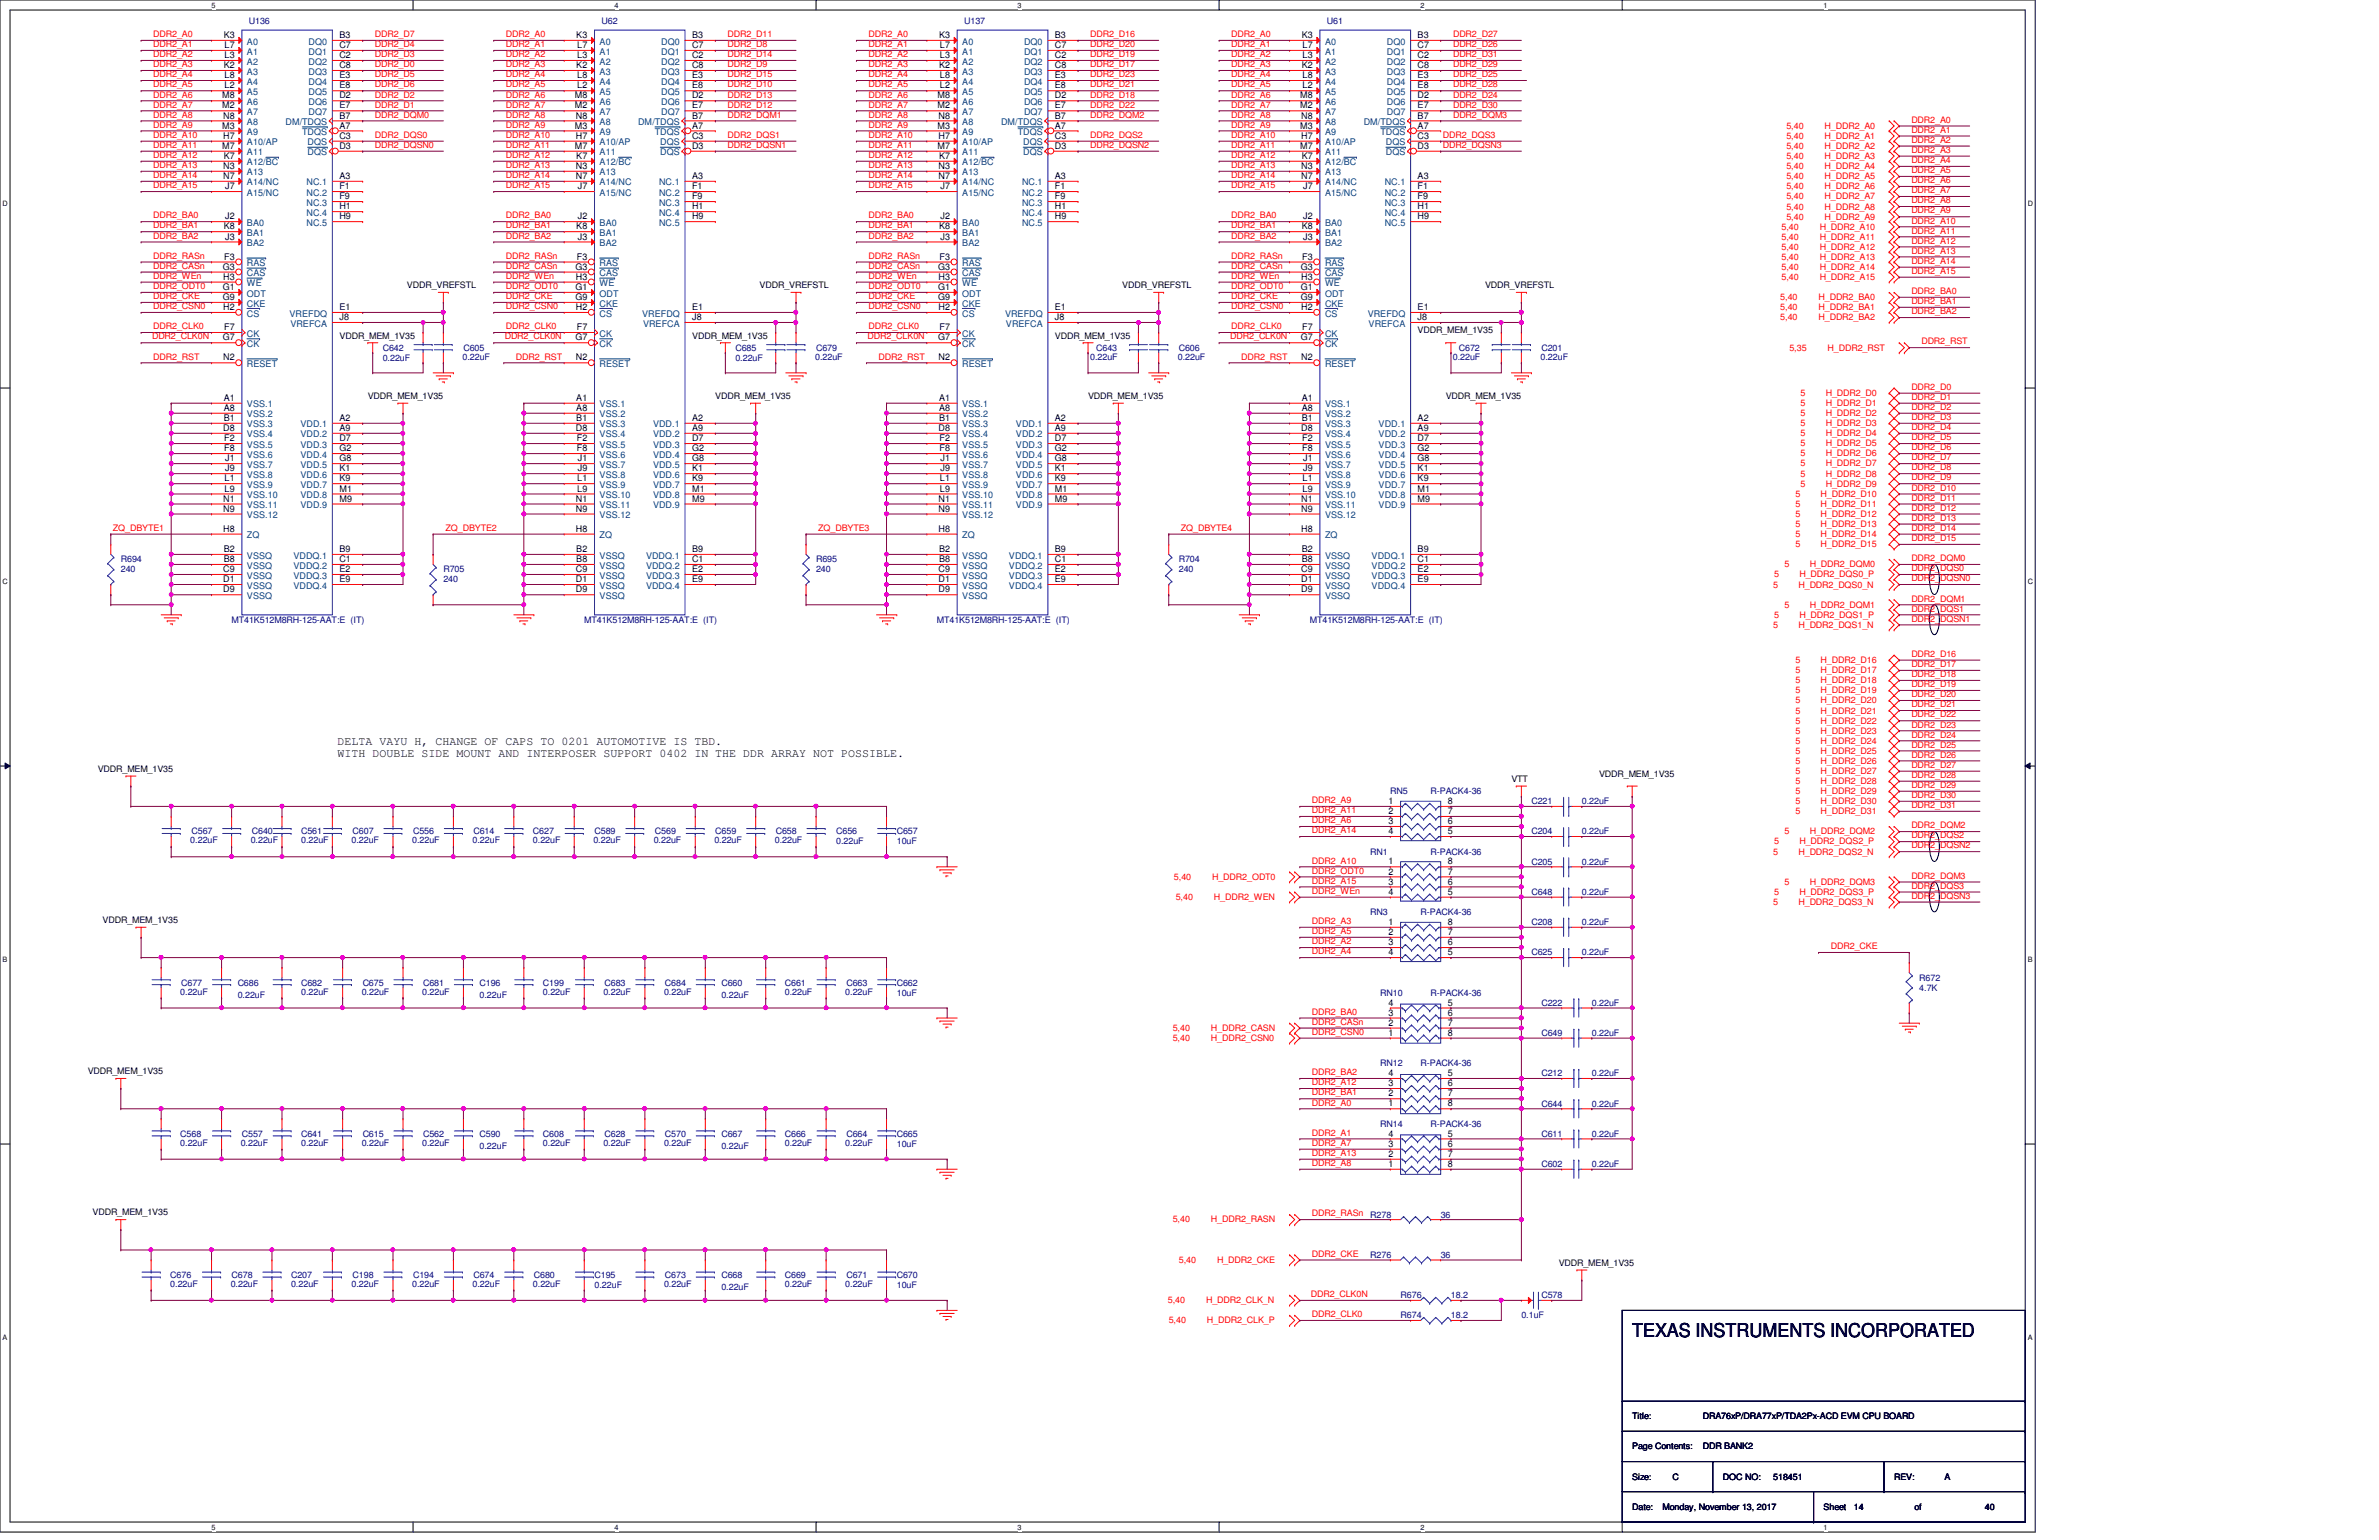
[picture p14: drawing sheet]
<svg xmlns="http://www.w3.org/2000/svg" width="432mm" height="279mm" viewBox="0 0 432 279" stroke-linecap="round" stroke-linejoin="round" font-family="sans-serif">
<defs><g id="words">
<text font-size="3.5" x="296.2" y="242.7">TEXAS INSTRUMENTS INCORPORATED</text>
<g font-size="2.2">
<text x="61.3" y="135.3">DELTA VAYU H, CHANGE OF CAPS TO 0201 AUTOMOTIVE IS TBD.</text>
<text x="61.3" y="137.4">WITH DOUBLE SIDE MOUNT AND INTERPOSER SUPPORT 0402 IN THE DDR ARRAY NOT POSSIBLE.</text>
</g>
<g font-size="1.7">
<text x="40.6" y="6.9">K3</text>
<text x="40.8" y="8.7">L7</text>
<text x="40.8" y="10.5">L3</text>
<text x="61.6" y="6.9">B3</text>
<text x="61.6" y="8.7">C7</text>
<text x="61.6" y="10.5">C2</text>
<text x="104.6" y="6.9">K3</text>
<text x="104.8" y="8.7">L7</text>
<text x="104.8" y="10.5">L3</text>
<text x="125.6" y="6.9">B3</text>
<text x="125.6" y="8.7">C7</text>
<text x="125.6" y="10.5">C2</text>
<text x="170.4" y="6.9">K3</text>
<text x="170.6" y="8.7">L7</text>
<text x="170.6" y="10.5">L3</text>
<text x="191.5" y="6.9">B3</text>
<text x="191.5" y="8.7">C7</text>
<text x="191.5" y="10.5">C2</text>
<text x="236.3" y="6.9">K3</text>
<text x="236.4" y="8.7">L7</text>
<text x="236.4" y="10.5">L3</text>
<text x="257.3" y="6.9">B3</text>
<text x="257.3" y="8.7">C7</text>
<text x="257.3" y="10.5">C2</text>
<text x="40.3" y="17.9">M8</text>
<text x="40.6" y="12.4">K2</text>
<text x="40.8" y="14.2">L8</text>
<text x="40.8" y="16">L2</text>
<text x="61.6" y="12.4">C8</text>
<text x="61.6" y="14.2">E3</text>
<text x="61.6" y="16">E8</text>
<text x="61.6" y="17.9">D2</text>
<text x="104.3" y="17.9">M8</text>
<text x="104.6" y="12.4">K2</text>
<text x="104.8" y="14.2">L8</text>
<text x="104.8" y="16">L2</text>
<text x="125.6" y="12.4">C8</text>
<text x="125.6" y="14.2">E3</text>
<text x="125.6" y="16">E8</text>
<text x="125.6" y="17.9">D2</text>
<text x="170.1" y="17.9">M8</text>
<text x="170.4" y="12.4">K2</text>
<text x="170.6" y="14.2">L8</text>
<text x="170.6" y="16">L2</text>
<text x="191.5" y="12.4">C8</text>
<text x="191.5" y="14.2">E3</text>
<text x="191.5" y="16">E8</text>
<text x="191.5" y="17.9">D2</text>
<text x="236" y="17.9">M8</text>
<text x="236.3" y="12.4">K2</text>
<text x="236.4" y="14.2">L8</text>
<text x="236.4" y="16">L2</text>
<text x="257.3" y="12.4">C8</text>
<text x="257.3" y="14.2">E3</text>
<text x="257.3" y="16">E8</text>
<text x="257.3" y="17.9">D2</text>
<text x="40.3" y="19.7">M2</text>
<text x="40.3" y="23.3">M3</text>
<text x="40.5" y="21.5">N8</text>
<text x="61.6" y="19.7">E7</text>
<text x="61.6" y="21.5">B7</text>
<text x="61.6" y="23.3">A7</text>
<text x="104.3" y="19.7">M2</text>
<text x="104.3" y="23.3">M3</text>
<text x="104.5" y="21.5">N8</text>
<text x="125.6" y="19.7">E7</text>
<text x="125.6" y="21.5">B7</text>
<text x="125.6" y="23.3">A7</text>
<text x="170.1" y="19.7">M2</text>
<text x="170.1" y="23.3">M3</text>
<text x="170.3" y="21.5">N8</text>
<text x="191.5" y="19.7">E7</text>
<text x="191.5" y="21.5">B7</text>
<text x="191.5" y="23.3">A7</text>
<text x="236" y="19.7">M2</text>
<text x="236" y="23.3">M3</text>
<text x="236.2" y="21.5">N8</text>
<text x="257.3" y="19.7">E7</text>
<text x="257.3" y="21.5">B7</text>
<text x="257.3" y="23.3">A7</text>
<text x="40.3" y="27">M7</text>
<text x="40.5" y="25.2">H7</text>
<text x="40.6" y="28.8">K7</text>
<text x="61.6" y="25.2">C3</text>
<text x="61.6" y="27">D3</text>
<text x="104.3" y="27">M7</text>
<text x="104.5" y="25.2">H7</text>
<text x="104.6" y="28.8">K7</text>
<text x="125.6" y="25.2">C3</text>
<text x="125.6" y="27">D3</text>
<text x="170.1" y="27">M7</text>
<text x="170.3" y="25.2">H7</text>
<text x="170.4" y="28.8">K7</text>
<text x="191.5" y="25.2">C3</text>
<text x="191.5" y="27">D3</text>
<text x="236" y="27">M7</text>
<text x="236.2" y="25.2">H7</text>
<text x="236.3" y="28.8">K7</text>
<text x="257.3" y="25.2">C3</text>
<text x="257.3" y="27">D3</text>
<text x="40.5" y="30.6">N3</text>
<text x="40.5" y="32.5">N7</text>
<text x="40.9" y="34.3">J7</text>
<text x="61.6" y="32.5">A3</text>
<text x="61.6" y="34.3">F1</text>
<text x="104.5" y="30.6">N3</text>
<text x="104.5" y="32.5">N7</text>
<text x="104.9" y="34.3">J7</text>
<text x="125.6" y="32.5">A3</text>
<text x="125.6" y="34.3">F1</text>
<text x="170.3" y="30.6">N3</text>
<text x="170.3" y="32.5">N7</text>
<text x="170.7" y="34.3">J7</text>
<text x="191.5" y="32.5">A3</text>
<text x="191.5" y="34.3">F1</text>
<text x="236.2" y="30.6">N3</text>
<text x="236.2" y="32.5">N7</text>
<text x="236.5" y="34.3">J7</text>
<text x="257.3" y="32.5">A3</text>
<text x="257.3" y="34.3">F1</text>
<text x="40.6" y="41.6">K8</text>
<text x="40.9" y="39.8">J2</text>
<text x="61.6" y="36.2">F9</text>
<text x="61.6" y="38">H1</text>
<text x="61.6" y="39.8">H9</text>
<text x="104.6" y="41.6">K8</text>
<text x="104.9" y="39.8">J2</text>
<text x="125.6" y="36.2">F9</text>
<text x="125.6" y="38">H1</text>
<text x="125.6" y="39.8">H9</text>
<text x="170.4" y="41.6">K8</text>
<text x="170.7" y="39.8">J2</text>
<text x="191.5" y="36.2">F9</text>
<text x="191.5" y="38">H1</text>
<text x="191.5" y="39.8">H9</text>
<text x="236.3" y="41.6">K8</text>
<text x="236.5" y="39.8">J2</text>
<text x="257.3" y="36.2">F9</text>
<text x="257.3" y="38">H1</text>
<text x="257.3" y="39.8">H9</text>
<text x="40.7" y="47.1">F3</text>
<text x="40.9" y="43.5">J3</text>
<text x="104.7" y="47.1">F3</text>
<text x="104.9" y="43.5">J3</text>
<text x="170.5" y="47.1">F3</text>
<text x="170.7" y="43.5">J3</text>
<text x="236.3" y="47.1">F3</text>
<text x="236.5" y="43.5">J3</text>
<text x="40.4" y="52.6">G1</text>
<text x="40.4" y="48.9">G3</text>
<text x="40.5" y="50.8">H3</text>
<text x="104.4" y="52.6">G1</text>
<text x="104.4" y="48.9">G3</text>
<text x="104.5" y="50.8">H3</text>
<text x="170.3" y="52.6">G1</text>
<text x="170.3" y="48.9">G3</text>
<text x="170.3" y="50.8">H3</text>
<text x="236.1" y="52.6">G1</text>
<text x="236.1" y="48.9">G3</text>
<text x="236.2" y="50.8">H3</text>
<text x="40.4" y="54.4">G9</text>
<text x="40.5" y="56.3">H2</text>
<text x="40.7" y="59.9">F7</text>
<text x="61.6" y="58.1">J8</text>
<text x="61.6" y="56.3">E1</text>
<text x="104.4" y="54.4">G9</text>
<text x="104.5" y="56.3">H2</text>
<text x="104.7" y="59.9">F7</text>
<text x="125.6" y="58.1">J8</text>
<text x="125.6" y="56.3">E1</text>
<text x="170.3" y="54.4">G9</text>
<text x="170.3" y="56.3">H2</text>
<text x="170.5" y="59.9">F7</text>
<text x="191.5" y="58.1">J8</text>
<text x="191.5" y="56.3">E1</text>
<text x="236.1" y="54.4">G9</text>
<text x="236.2" y="56.3">H2</text>
<text x="236.3" y="59.9">F7</text>
<text x="257.3" y="58.1">J8</text>
<text x="257.3" y="56.3">E1</text>
<text x="40.4" y="61.8">G7</text>
<text x="40.5" y="65.4">N2</text>
<text x="104.4" y="61.8">G7</text>
<text x="104.5" y="65.4">N2</text>
<text x="170.3" y="61.8">G7</text>
<text x="170.3" y="65.4">N2</text>
<text x="236.1" y="61.8">G7</text>
<text x="236.2" y="65.4">N2</text>
<text x="40.6" y="72.7">A1</text>
<text x="40.6" y="74.5">A8</text>
<text x="40.6" y="76.4">B1</text>
<text x="61.6" y="76.4">A2</text>
<text x="104.6" y="72.7">A1</text>
<text x="104.6" y="74.5">A8</text>
<text x="104.6" y="76.4">B1</text>
<text x="125.6" y="76.4">A2</text>
<text x="170.4" y="72.7">A1</text>
<text x="170.4" y="74.5">A8</text>
<text x="170.4" y="76.4">B1</text>
<text x="191.5" y="76.4">A2</text>
<text x="236.3" y="72.7">A1</text>
<text x="236.3" y="74.5">A8</text>
<text x="236.3" y="76.4">B1</text>
<text x="257.3" y="76.4">A2</text>
<text x="40.5" y="78.2">D8</text>
<text x="40.7" y="80.1">F2</text>
<text x="40.7" y="81.9">F8</text>
<text x="40.9" y="83.7">J1</text>
<text x="61.6" y="78.2">A9</text>
<text x="61.6" y="80.1">D7</text>
<text x="61.6" y="81.9">G2</text>
<text x="61.6" y="83.7">G8</text>
<text x="104.5" y="78.2">D8</text>
<text x="104.7" y="80.1">F2</text>
<text x="104.7" y="81.9">F8</text>
<text x="104.9" y="83.7">J1</text>
<text x="125.6" y="78.2">A9</text>
<text x="125.6" y="80.1">D7</text>
<text x="125.6" y="81.9">G2</text>
<text x="125.6" y="83.7">G8</text>
<text x="170.3" y="78.2">D8</text>
<text x="170.5" y="80.1">F2</text>
<text x="170.5" y="81.9">F8</text>
<text x="170.7" y="83.7">J1</text>
<text x="191.5" y="78.2">A9</text>
<text x="191.5" y="80.1">D7</text>
<text x="191.5" y="81.9">G2</text>
<text x="191.5" y="83.7">G8</text>
<text x="236.2" y="78.2">D8</text>
<text x="236.3" y="80.1">F2</text>
<text x="236.3" y="81.9">F8</text>
<text x="236.5" y="83.7">J1</text>
<text x="257.3" y="78.2">A9</text>
<text x="257.3" y="80.1">D7</text>
<text x="257.3" y="81.9">G2</text>
<text x="257.3" y="83.7">G8</text>
<text x="40.8" y="87.3">L1</text>
<text x="40.8" y="89.2">L9</text>
<text x="40.9" y="85.5">J9</text>
<text x="61.6" y="85.5">K1</text>
<text x="61.6" y="87.3">K9</text>
<text x="61.6" y="89.2">M1</text>
<text x="104.8" y="87.3">L1</text>
<text x="104.8" y="89.2">L9</text>
<text x="104.9" y="85.5">J9</text>
<text x="125.6" y="85.5">K1</text>
<text x="125.6" y="87.3">K9</text>
<text x="125.6" y="89.2">M1</text>
<text x="170.6" y="87.3">L1</text>
<text x="170.6" y="89.2">L9</text>
<text x="170.7" y="85.5">J9</text>
<text x="191.5" y="85.5">K1</text>
<text x="191.5" y="87.3">K9</text>
<text x="191.5" y="89.2">M1</text>
<text x="236.4" y="87.3">L1</text>
<text x="236.4" y="89.2">L9</text>
<text x="236.5" y="85.5">J9</text>
<text x="257.3" y="85.5">K1</text>
<text x="257.3" y="87.3">K9</text>
<text x="257.3" y="89.2">M1</text>
<text x="40.5" y="91">N1</text>
<text x="40.5" y="92.8">N9</text>
<text x="61.6" y="91">M9</text>
<text x="104.5" y="91">N1</text>
<text x="104.5" y="92.8">N9</text>
<text x="125.6" y="91">M9</text>
<text x="170.3" y="91">N1</text>
<text x="170.3" y="92.8">N9</text>
<text x="191.5" y="91">M9</text>
<text x="236.2" y="91">N1</text>
<text x="236.2" y="92.8">N9</text>
<text x="257.3" y="91">M9</text>
<text x="40.5" y="96.5">H8</text>
<text x="40.6" y="102">B8</text>
<text x="40.6" y="100.2">B2</text>
<text x="61.6" y="100.2">B9</text>
<text x="61.6" y="102">C1</text>
<text x="104.5" y="96.5">H8</text>
<text x="104.6" y="102">B8</text>
<text x="104.6" y="100.2">B2</text>
<text x="125.6" y="100.2">B9</text>
<text x="125.6" y="102">C1</text>
<text x="170.3" y="96.5">H8</text>
<text x="170.4" y="102">B8</text>
<text x="170.4" y="100.2">B2</text>
<text x="191.5" y="100.2">B9</text>
<text x="191.5" y="102">C1</text>
<text x="236.2" y="96.5">H8</text>
<text x="236.3" y="102">B8</text>
<text x="236.3" y="100.2">B2</text>
<text x="257.3" y="100.2">B9</text>
<text x="257.3" y="102">C1</text>
<text x="40.5" y="107.5">D9</text>
<text x="40.5" y="105.6">D1</text>
<text x="40.5" y="103.8">C9</text>
<text x="61.6" y="103.8">E2</text>
<text x="61.6" y="105.6">E9</text>
<text x="104.5" y="107.5">D9</text>
<text x="104.5" y="105.6">D1</text>
<text x="104.5" y="103.8">C9</text>
<text x="125.6" y="103.8">E2</text>
<text x="125.6" y="105.6">E9</text>
<text x="170.3" y="107.5">D9</text>
<text x="170.3" y="105.6">D1</text>
<text x="170.3" y="103.8">C9</text>
<text x="191.5" y="103.8">E2</text>
<text x="191.5" y="105.6">E9</text>
<text x="236.2" y="107.5">D9</text>
<text x="236.2" y="105.6">D1</text>
<text x="236.2" y="103.8">C9</text>
<text x="257.3" y="103.8">E2</text>
<text x="257.3" y="105.6">E9</text>
<text x="252" y="145.9">1</text>
<text x="252" y="147.7">2</text>
<text x="252" y="149.5">3</text>
<text x="262.8" y="149.5">6</text>
<text x="262.8" y="147.7">7</text>
<text x="262.8" y="145.9">8</text>
<text x="252" y="151.3">4</text>
<text x="262.8" y="151.3">5</text>
<text x="252" y="156.8">1</text>
<text x="252" y="158.7">2</text>
<text x="252" y="160.5">3</text>
<text x="262.8" y="160.5">6</text>
<text x="262.8" y="158.7">7</text>
<text x="262.8" y="156.8">8</text>
<text x="252" y="162.3">4</text>
<text x="252" y="167.8">1</text>
<text x="262.8" y="162.3">5</text>
<text x="262.8" y="167.8">8</text>
<text x="252" y="169.6">2</text>
<text x="252" y="171.5">3</text>
<text x="252" y="173.3">4</text>
<text x="262.8" y="173.3">5</text>
<text x="262.8" y="171.5">6</text>
<text x="262.8" y="169.6">7</text>
<text x="252" y="184.3">3</text>
<text x="252" y="182.5">4</text>
<text x="262.8" y="182.5">5</text>
<text x="262.8" y="184.3">6</text>
<text x="252" y="187.9">1</text>
<text x="252" y="186.1">2</text>
<text x="262.8" y="186.1">7</text>
<text x="262.8" y="187.9">8</text>
<text x="252" y="197.1">3</text>
<text x="252" y="195.2">4</text>
<text x="262.8" y="195.2">5</text>
<text x="262.8" y="197.1">6</text>
<text x="252" y="200.7">1</text>
<text x="252" y="198.9">2</text>
<text x="262.8" y="198.9">7</text>
<text x="262.8" y="200.7">8</text>
<text x="252" y="209.9">2</text>
<text x="252" y="208.1">3</text>
<text x="252" y="206.2">4</text>
<text x="262.8" y="206.2">5</text>
<text x="262.8" y="208.1">6</text>
<text x="262.8" y="209.9">7</text>
<text x="252" y="211.7">1</text>
<text x="262.8" y="211.7">8</text>
</g>
<g font-size="1.7" fill="#004080">
<text x="44.8" y="8.1">A0</text>
<text x="44.8" y="9.9">A1</text>
<text x="44.8" y="11.7">A2</text>
<text x="56" y="8.1">DQ0</text>
<text x="56" y="9.9">DQ1</text>
<text x="56" y="11.7">DQ2</text>
<text x="108.8" y="8.1">A0</text>
<text x="108.8" y="9.9">A1</text>
<text x="108.8" y="11.7">A2</text>
<text x="120" y="8.1">DQ0</text>
<text x="120" y="9.9">DQ1</text>
<text x="120" y="11.7">DQ2</text>
<text x="174.7" y="8.1">A0</text>
<text x="174.7" y="9.9">A1</text>
<text x="174.7" y="11.7">A2</text>
<text x="185.9" y="8.1">DQ0</text>
<text x="185.9" y="9.9">DQ1</text>
<text x="185.9" y="11.7">DQ2</text>
<text x="240.5" y="8.1">A0</text>
<text x="240.5" y="9.9">A1</text>
<text x="240.5" y="11.7">A2</text>
<text x="251.7" y="8.1">DQ0</text>
<text x="251.7" y="9.9">DQ1</text>
<text x="251.7" y="11.7">DQ2</text>
<text x="44.8" y="13.5">A3</text>
<text x="44.8" y="15.4">A4</text>
<text x="44.8" y="17.2">A5</text>
<text x="56" y="13.5">DQ3</text>
<text x="56" y="15.4">DQ4</text>
<text x="56" y="17.2">DQ5</text>
<text x="108.8" y="13.5">A3</text>
<text x="108.8" y="15.4">A4</text>
<text x="108.8" y="17.2">A5</text>
<text x="120" y="13.5">DQ3</text>
<text x="120" y="15.4">DQ4</text>
<text x="120" y="17.2">DQ5</text>
<text x="174.7" y="13.5">A3</text>
<text x="174.7" y="15.4">A4</text>
<text x="174.7" y="17.2">A5</text>
<text x="185.9" y="13.5">DQ3</text>
<text x="185.9" y="15.4">DQ4</text>
<text x="185.9" y="17.2">DQ5</text>
<text x="240.5" y="13.5">A3</text>
<text x="240.5" y="15.4">A4</text>
<text x="240.5" y="17.2">A5</text>
<text x="251.7" y="13.5">DQ3</text>
<text x="251.7" y="15.4">DQ4</text>
<text x="251.7" y="17.2">DQ5</text>
<text x="44.8" y="19">A6</text>
<text x="44.8" y="20.9">A7</text>
<text x="44.8" y="22.7">A8</text>
<text x="51.8" y="22.7">DM/TDQS</text>
<text x="56" y="19">DQ6</text>
<text x="56" y="20.9">DQ7</text>
<text x="108.8" y="19">A6</text>
<text x="108.8" y="20.9">A7</text>
<text x="108.8" y="22.7">A8</text>
<text x="115.8" y="22.7">DM/TDQS</text>
<text x="120" y="19">DQ6</text>
<text x="120" y="20.9">DQ7</text>
<text x="174.7" y="19">A6</text>
<text x="174.7" y="20.9">A7</text>
<text x="174.7" y="22.7">A8</text>
<text x="181.7" y="22.7">DM/TDQS</text>
<text x="185.9" y="19">DQ6</text>
<text x="185.9" y="20.9">DQ7</text>
<text x="240.5" y="19">A6</text>
<text x="240.5" y="20.9">A7</text>
<text x="240.5" y="22.7">A8</text>
<text x="247.5" y="22.7">DM/TDQS</text>
<text x="251.7" y="19">DQ6</text>
<text x="251.7" y="20.9">DQ7</text>
<text x="44.8" y="24.5">A9</text>
<text x="44.8" y="26.4">A10/AP</text>
<text x="44.8" y="28.2">A11</text>
<text x="54.9" y="24.5">TDQS</text>
<text x="55.8" y="26.4">DQS</text>
<text x="55.8" y="28.2">DQS</text>
<text x="108.8" y="24.5">A9</text>
<text x="108.8" y="26.4">A10/AP</text>
<text x="108.8" y="28.2">A11</text>
<text x="118.9" y="24.5">TDQS</text>
<text x="119.8" y="26.4">DQS</text>
<text x="119.8" y="28.2">DQS</text>
<text x="174.7" y="24.5">A9</text>
<text x="174.7" y="26.4">A10/AP</text>
<text x="174.7" y="28.2">A11</text>
<text x="184.7" y="24.5">TDQS</text>
<text x="185.7" y="26.4">DQS</text>
<text x="185.7" y="28.2">DQS</text>
<text x="240.5" y="24.5">A9</text>
<text x="240.5" y="26.4">A10/AP</text>
<text x="240.5" y="28.2">A11</text>
<text x="250.6" y="24.5">TDQS</text>
<text x="251.5" y="26.4">DQS</text>
<text x="251.5" y="28.2">DQS</text>
<text x="44.8" y="30">A12/BC</text>
<text x="44.8" y="31.8">A13</text>
<text x="44.8" y="35.5">A15/NC</text>
<text x="44.8" y="33.7">A14/NC</text>
<text x="55.6" y="33.7">NC.1</text>
<text x="55.6" y="35.5">NC.2</text>
<text x="108.8" y="30">A12/BC</text>
<text x="108.8" y="31.8">A13</text>
<text x="108.8" y="35.5">A15/NC</text>
<text x="108.8" y="33.7">A14/NC</text>
<text x="119.6" y="33.7">NC.1</text>
<text x="119.6" y="35.5">NC.2</text>
<text x="174.7" y="30">A12/BC</text>
<text x="174.7" y="31.8">A13</text>
<text x="174.7" y="35.5">A15/NC</text>
<text x="174.7" y="33.7">A14/NC</text>
<text x="185.5" y="33.7">NC.1</text>
<text x="185.5" y="35.5">NC.2</text>
<text x="240.5" y="30">A12/BC</text>
<text x="240.5" y="31.8">A13</text>
<text x="240.5" y="35.5">A15/NC</text>
<text x="240.5" y="33.7">A14/NC</text>
<text x="251.3" y="33.7">NC.1</text>
<text x="251.3" y="35.5">NC.2</text>
<text x="44.8" y="41">BA0</text>
<text x="55.6" y="37.3">NC.3</text>
<text x="55.6" y="39.2">NC.4</text>
<text x="55.6" y="41">NC.5</text>
<text x="108.8" y="41">BA0</text>
<text x="119.6" y="37.3">NC.3</text>
<text x="119.6" y="39.2">NC.4</text>
<text x="119.6" y="41">NC.5</text>
<text x="174.7" y="41">BA0</text>
<text x="185.5" y="37.3">NC.3</text>
<text x="185.5" y="39.2">NC.4</text>
<text x="185.5" y="41">NC.5</text>
<text x="240.5" y="41">BA0</text>
<text x="251.3" y="37.3">NC.3</text>
<text x="251.3" y="39.2">NC.4</text>
<text x="251.3" y="41">NC.5</text>
<text x="44.8" y="42.8">BA1</text>
<text x="44.8" y="44.7">BA2</text>
<text x="108.8" y="42.8">BA1</text>
<text x="108.8" y="44.7">BA2</text>
<text x="174.7" y="42.8">BA1</text>
<text x="174.7" y="44.7">BA2</text>
<text x="240.5" y="42.8">BA1</text>
<text x="240.5" y="44.7">BA2</text>
<text x="44.8" y="53.8">ODT</text>
<text x="44.8" y="48.3">RAS</text>
<text x="44.8" y="50.1">CAS</text>
<text x="44.8" y="51.9">WE</text>
<text x="108.8" y="53.8">ODT</text>
<text x="108.8" y="48.3">RAS</text>
<text x="108.8" y="50.1">CAS</text>
<text x="108.8" y="51.9">WE</text>
<text x="174.7" y="53.8">ODT</text>
<text x="174.7" y="48.3">RAS</text>
<text x="174.7" y="50.1">CAS</text>
<text x="174.7" y="51.9">WE</text>
<text x="240.5" y="53.8">ODT</text>
<text x="240.5" y="48.3">RAS</text>
<text x="240.5" y="50.1">CAS</text>
<text x="240.5" y="51.9">WE</text>
<text x="44.8" y="55.6">CKE</text>
<text x="44.8" y="57.4">CS</text>
<text x="52.5" y="57.4">VREFDQ</text>
<text x="52.7" y="59.3">VREFCA</text>
<text x="108.8" y="55.6">CKE</text>
<text x="108.8" y="57.4">CS</text>
<text x="116.5" y="57.4">VREFDQ</text>
<text x="116.7" y="59.3">VREFCA</text>
<text x="174.7" y="55.6">CKE</text>
<text x="174.7" y="57.4">CS</text>
<text x="182.4" y="57.4">VREFDQ</text>
<text x="182.6" y="59.3">VREFCA</text>
<text x="240.5" y="55.6">CKE</text>
<text x="240.5" y="57.4">CS</text>
<text x="248.2" y="57.4">VREFDQ</text>
<text x="248.4" y="59.3">VREFCA</text>
<text x="44.8" y="61.1">CK</text>
<text x="44.8" y="62.9">CK</text>
<text x="108.8" y="61.1">CK</text>
<text x="108.8" y="62.9">CK</text>
<text x="174.7" y="61.1">CK</text>
<text x="174.7" y="62.9">CK</text>
<text x="240.5" y="61.1">CK</text>
<text x="240.5" y="62.9">CK</text>
<text x="44.8" y="66.6">RESET</text>
<text x="108.8" y="66.6">RESET</text>
<text x="174.7" y="66.6">RESET</text>
<text x="240.5" y="66.6">RESET</text>
<text x="44.8" y="73.9">VSS.1</text>
<text x="44.8" y="75.7">VSS.2</text>
<text x="44.8" y="77.6">VSS.3</text>
<text x="54.5" y="77.6">VDD.1</text>
<text x="108.8" y="73.9">VSS.1</text>
<text x="108.8" y="75.7">VSS.2</text>
<text x="108.8" y="77.6">VSS.3</text>
<text x="118.5" y="77.6">VDD.1</text>
<text x="174.7" y="73.9">VSS.1</text>
<text x="174.7" y="75.7">VSS.2</text>
<text x="174.7" y="77.6">VSS.3</text>
<text x="184.4" y="77.6">VDD.1</text>
<text x="240.5" y="73.9">VSS.1</text>
<text x="240.5" y="75.7">VSS.2</text>
<text x="240.5" y="77.6">VSS.3</text>
<text x="250.2" y="77.6">VDD.1</text>
<text x="44.8" y="79.4">VSS.4</text>
<text x="44.8" y="81.2">VSS.5</text>
<text x="44.8" y="83.1">VSS.6</text>
<text x="54.5" y="79.4">VDD.2</text>
<text x="54.5" y="81.2">VDD.3</text>
<text x="54.5" y="83.1">VDD.4</text>
<text x="108.8" y="79.4">VSS.4</text>
<text x="108.8" y="81.2">VSS.5</text>
<text x="108.8" y="83.1">VSS.6</text>
<text x="118.5" y="79.4">VDD.2</text>
<text x="118.5" y="81.2">VDD.3</text>
<text x="118.5" y="83.1">VDD.4</text>
<text x="174.7" y="79.4">VSS.4</text>
<text x="174.7" y="81.2">VSS.5</text>
<text x="174.7" y="83.1">VSS.6</text>
<text x="184.4" y="79.4">VDD.2</text>
<text x="184.4" y="81.2">VDD.3</text>
<text x="184.4" y="83.1">VDD.4</text>
<text x="240.5" y="79.4">VSS.4</text>
<text x="240.5" y="81.2">VSS.5</text>
<text x="240.5" y="83.1">VSS.6</text>
<text x="250.2" y="79.4">VDD.2</text>
<text x="250.2" y="81.2">VDD.3</text>
<text x="250.2" y="83.1">VDD.4</text>
<text x="44.8" y="84.9">VSS.7</text>
<text x="44.8" y="86.7">VSS.8</text>
<text x="44.8" y="88.5">VSS.9</text>
<text x="54.5" y="84.9">VDD.5</text>
<text x="54.5" y="86.7">VDD.6</text>
<text x="54.5" y="88.5">VDD.7</text>
<text x="108.8" y="84.9">VSS.7</text>
<text x="108.8" y="86.7">VSS.8</text>
<text x="108.8" y="88.5">VSS.9</text>
<text x="118.5" y="84.9">VDD.5</text>
<text x="118.5" y="86.7">VDD.6</text>
<text x="118.5" y="88.5">VDD.7</text>
<text x="174.7" y="84.9">VSS.7</text>
<text x="174.7" y="86.7">VSS.8</text>
<text x="174.7" y="88.5">VSS.9</text>
<text x="184.4" y="84.9">VDD.5</text>
<text x="184.4" y="86.7">VDD.6</text>
<text x="184.4" y="88.5">VDD.7</text>
<text x="240.5" y="84.9">VSS.7</text>
<text x="240.5" y="86.7">VSS.8</text>
<text x="240.5" y="88.5">VSS.9</text>
<text x="250.2" y="84.9">VDD.5</text>
<text x="250.2" y="86.7">VDD.6</text>
<text x="250.2" y="88.5">VDD.7</text>
<text x="44.8" y="90.4">VSS.10</text>
<text x="44.8" y="92.2">VSS.11</text>
<text x="44.8" y="94">VSS.12</text>
<text x="54.5" y="90.4">VDD.8</text>
<text x="54.5" y="92.2">VDD.9</text>
<text x="108.8" y="90.4">VSS.10</text>
<text x="108.8" y="92.2">VSS.11</text>
<text x="108.8" y="94">VSS.12</text>
<text x="118.5" y="90.4">VDD.8</text>
<text x="118.5" y="92.2">VDD.9</text>
<text x="174.7" y="90.4">VSS.10</text>
<text x="174.7" y="92.2">VSS.11</text>
<text x="174.7" y="94">VSS.12</text>
<text x="184.4" y="90.4">VDD.8</text>
<text x="184.4" y="92.2">VDD.9</text>
<text x="240.5" y="90.4">VSS.10</text>
<text x="240.5" y="92.2">VSS.11</text>
<text x="240.5" y="94">VSS.12</text>
<text x="250.2" y="90.4">VDD.8</text>
<text x="250.2" y="92.2">VDD.9</text>
<text x="44.8" y="101.3">VSSQ</text>
<text x="44.8" y="97.7">ZQ</text>
<text x="53.3" y="101.3">VDDQ.1</text>
<text x="108.8" y="101.3">VSSQ</text>
<text x="108.8" y="97.7">ZQ</text>
<text x="117.3" y="101.3">VDDQ.1</text>
<text x="174.7" y="101.3">VSSQ</text>
<text x="174.7" y="97.7">ZQ</text>
<text x="183.1" y="101.3">VDDQ.1</text>
<text x="240.5" y="101.3">VSSQ</text>
<text x="240.5" y="97.7">ZQ</text>
<text x="249" y="101.3">VDDQ.1</text>
<text x="44.8" y="106.8">VSSQ</text>
<text x="44.8" y="105">VSSQ</text>
<text x="44.8" y="103.2">VSSQ</text>
<text x="53.3" y="103.2">VDDQ.2</text>
<text x="53.3" y="105">VDDQ.3</text>
<text x="53.3" y="106.8">VDDQ.4</text>
<text x="108.8" y="106.8">VSSQ</text>
<text x="108.8" y="105">VSSQ</text>
<text x="108.8" y="103.2">VSSQ</text>
<text x="117.3" y="103.2">VDDQ.2</text>
<text x="117.3" y="105">VDDQ.3</text>
<text x="117.3" y="106.8">VDDQ.4</text>
<text x="174.7" y="106.8">VSSQ</text>
<text x="174.7" y="105">VSSQ</text>
<text x="174.7" y="103.2">VSSQ</text>
<text x="183.1" y="103.2">VDDQ.2</text>
<text x="183.1" y="105">VDDQ.3</text>
<text x="183.1" y="106.8">VDDQ.4</text>
<text x="240.5" y="106.8">VSSQ</text>
<text x="240.5" y="105">VSSQ</text>
<text x="240.5" y="103.2">VSSQ</text>
<text x="249" y="103.2">VDDQ.2</text>
<text x="249" y="105">VDDQ.3</text>
<text x="249" y="106.8">VDDQ.4</text>
<text x="44.8" y="108.7">VSSQ</text>
<text x="108.8" y="108.7">VSSQ</text>
<text x="174.7" y="108.7">VSSQ</text>
<text x="240.5" y="108.7">VSSQ</text>
</g>
<g font-size="1.6" fill="#000080">
<text x="45.2" y="4.4">U136</text>
<text x="109.2" y="4.4">U62</text>
<text x="175" y="4.4">U137</text>
<text x="240.8" y="4.4">U61</text>
<text x="69.5" y="63.6">C642</text>
<text x="69.5" y="65.4">0.22uF</text>
<text x="83.9" y="65.2">0.22uF</text>
<text x="84.1" y="63.6">C605</text>
<text x="133.5" y="63.6">C685</text>
<text x="133.5" y="65.4">0.22uF</text>
<text x="148" y="65.2">0.22uF</text>
<text x="148.1" y="63.6">C679</text>
<text x="197.9" y="65.2">0.22uF</text>
<text x="199" y="63.6">C643</text>
<text x="213.8" y="65.2">0.22uF</text>
<text x="214" y="63.6">C606</text>
<text x="263.7" y="65.2">0.22uF</text>
<text x="264.8" y="63.6">C672</text>
<text x="279.6" y="65.2">0.22uF</text>
<text x="279.8" y="63.6">C201</text>
<text x="21.9" y="102">R694</text>
<text x="21.9" y="103.8">240</text>
<text x="80.5" y="103.8">R705</text>
<text x="80.5" y="105.7">240</text>
<text x="148.1" y="102">R695</text>
<text x="148.1" y="103.8">240</text>
<text x="214" y="102">R704</text>
<text x="214" y="103.8">240</text>
<text x="42" y="113">MT41K512M8RH-125-AAT:E (IT)</text>
<text x="106" y="113">MT41K512M8RH-125-AAT:E (IT)</text>
<text x="170.1" y="113">MT41K512M8RH-125-AAT:E (IT)</text>
<text x="237.7" y="113">MT41K512M8RH-125-AAT:E (IT)</text>
<text x="252.3" y="144.1">RN5</text>
<text x="259.7" y="144.1">R-PACK4-36</text>
<text x="278" y="145.9">C221</text>
<text x="287.1" y="145.9">0.22uF</text>
<text x="34.5" y="153">0.22uF</text>
<text x="34.8" y="151.4">C567</text>
<text x="45.5" y="153">0.22uF</text>
<text x="45.7" y="151.4">C640</text>
<text x="54.7" y="151.4">C561</text>
<text x="54.7" y="153">0.22uF</text>
<text x="63.8" y="153">0.22uF</text>
<text x="64" y="151.4">C607</text>
<text x="74.8" y="153">0.22uF</text>
<text x="75" y="151.4">C556</text>
<text x="85.8" y="153">0.22uF</text>
<text x="85.9" y="151.4">C614</text>
<text x="96.7" y="151.4">C627</text>
<text x="96.7" y="153">0.22uF</text>
<text x="107.7" y="153">0.22uF</text>
<text x="107.9" y="151.4">C589</text>
<text x="118.7" y="153">0.22uF</text>
<text x="118.9" y="151.4">C569</text>
<text x="129.7" y="153">0.22uF</text>
<text x="129.8" y="151.4">C659</text>
<text x="140.6" y="153">0.22uF</text>
<text x="140.8" y="151.4">C658</text>
<text x="151.8" y="151.4">C656</text>
<text x="151.8" y="153.2">0.22uF</text>
<text x="162.8" y="151.4">C657</text>
<text x="162.8" y="153.2">10uF</text>
<text x="248.7" y="155.1">RN1</text>
<text x="259.7" y="155.1">R-PACK4-36</text>
<text x="278" y="151.4">C204</text>
<text x="287.1" y="151.4">0.22uF</text>
<text x="278" y="156.9">C205</text>
<text x="287.1" y="156.9">0.22uF</text>
<text x="248.7" y="166">RN3</text>
<text x="257.9" y="166">R-PACK4-36</text>
<text x="278" y="162.3">C648</text>
<text x="278" y="167.9">C208</text>
<text x="287.1" y="162.3">0.22uF</text>
<text x="287.1" y="167.9">0.22uF</text>
<text x="278" y="173.4">C625</text>
<text x="287.1" y="173.4">0.22uF</text>
<text x="32.9" y="178.8">C677</text>
<text x="43.1" y="178.8">C686</text>
<text x="54.7" y="178.8">C682</text>
<text x="65.8" y="178.8">C675</text>
<text x="76.8" y="178.8">C681</text>
<text x="87" y="178.8">C196</text>
<text x="98.6" y="178.8">C199</text>
<text x="109.7" y="178.8">C683</text>
<text x="120.7" y="178.8">C684</text>
<text x="130.9" y="178.8">C660</text>
<text x="142.5" y="178.8">C661</text>
<text x="153.6" y="178.8">C663</text>
<text x="162.8" y="178.8">C662</text>
<text x="348.4" y="177.9">R672</text>
<text x="348.4" y="179.7">4.7K</text>
<text x="32.7" y="180.5">0.22uF</text>
<text x="43.1" y="181">0.22uF</text>
<text x="54.7" y="180.5">0.22uF</text>
<text x="65.7" y="180.5">0.22uF</text>
<text x="76.6" y="180.5">0.22uF</text>
<text x="87" y="181">0.22uF</text>
<text x="98.6" y="180.5">0.22uF</text>
<text x="109.5" y="180.5">0.22uF</text>
<text x="120.5" y="180.5">0.22uF</text>
<text x="130.9" y="181">0.22uF</text>
<text x="142.5" y="180.5">0.22uF</text>
<text x="153.4" y="180.5">0.22uF</text>
<text x="162.8" y="180.6">10uF</text>
<text x="250.5" y="180.6">RN10</text>
<text x="259.7" y="180.6">R-PACK4-36</text>
<text x="279.8" y="182.5">C222</text>
<text x="288.9" y="182.5">0.22uF</text>
<text x="279.8" y="188">C649</text>
<text x="288.9" y="188">0.22uF</text>
<text x="250.5" y="193.5">RN12</text>
<text x="257.9" y="193.5">R-PACK4-36</text>
<text x="279.8" y="195.3">C212</text>
<text x="288.9" y="195.3">0.22uF</text>
<text x="279.8" y="200.8">C644</text>
<text x="288.9" y="200.8">0.22uF</text>
<text x="32.7" y="206.2">C568</text>
<text x="32.7" y="207.9">0.22uF</text>
<text x="43.7" y="207.9">0.22uF</text>
<text x="43.9" y="206.2">C557</text>
<text x="54.7" y="206.2">C641</text>
<text x="54.7" y="207.9">0.22uF</text>
<text x="65.7" y="207.9">0.22uF</text>
<text x="65.8" y="206.2">C615</text>
<text x="76.6" y="207.9">0.22uF</text>
<text x="76.8" y="206.2">C562</text>
<text x="87" y="206.2">C590</text>
<text x="87" y="208.4">0.22uF</text>
<text x="98.6" y="206.2">C608</text>
<text x="98.6" y="207.9">0.22uF</text>
<text x="109.5" y="207.9">0.22uF</text>
<text x="109.7" y="206.2">C628</text>
<text x="120.5" y="207.9">0.22uF</text>
<text x="120.7" y="206.2">C570</text>
<text x="130.9" y="206.2">C667</text>
<text x="130.9" y="208.4">0.22uF</text>
<text x="142.5" y="206.2">C666</text>
<text x="142.5" y="207.9">0.22uF</text>
<text x="153.4" y="207.9">0.22uF</text>
<text x="153.6" y="206.2">C664</text>
<text x="162.8" y="206.2">C665</text>
<text x="162.8" y="208.1">10uF</text>
<text x="250.5" y="204.4">RN14</text>
<text x="259.7" y="204.4">R-PACK4-36</text>
<text x="279.8" y="206.2">C611</text>
<text x="288.9" y="206.2">0.22uF</text>
<text x="279.8" y="211.8">C602</text>
<text x="288.9" y="211.8">0.22uF</text>
<text x="248.7" y="220.9">R278</text>
<text x="261.5" y="220.9">36</text>
<text x="30.9" y="231.9">C676</text>
<text x="30.9" y="233.5">0.22uF</text>
<text x="41.9" y="233.5">0.22uF</text>
<text x="42" y="231.9">C678</text>
<text x="52.8" y="231.9">C207</text>
<text x="52.8" y="233.5">0.22uF</text>
<text x="63.8" y="233.5">0.22uF</text>
<text x="64" y="231.9">C198</text>
<text x="74.8" y="233.5">0.22uF</text>
<text x="75" y="231.9">C194</text>
<text x="85.8" y="233.5">0.22uF</text>
<text x="85.9" y="231.9">C674</text>
<text x="96.7" y="233.5">0.22uF</text>
<text x="96.9" y="231.9">C680</text>
<text x="107.9" y="231.9">C195</text>
<text x="107.9" y="233.7">0.22uF</text>
<text x="120.5" y="233.5">0.22uF</text>
<text x="120.7" y="231.9">C673</text>
<text x="130.9" y="231.9">C668</text>
<text x="142.5" y="231.9">C669</text>
<text x="142.5" y="233.5">0.22uF</text>
<text x="153.4" y="233.5">0.22uF</text>
<text x="153.6" y="231.9">C671</text>
<text x="162.8" y="231.9">C670</text>
<text x="162.8" y="233.7">10uF</text>
<text x="248.7" y="228.2">R276</text>
<text x="261.5" y="228.2">36</text>
<text x="130.9" y="234.1">0.22uF</text>
<text x="254.2" y="239.2">R674</text>
<text x="254.2" y="235.5">R676</text>
<text x="263.4" y="239.2">18.2</text>
<text x="263.4" y="235.5">18.2</text>
<text x="276.1" y="239.2">0.1uF</text>
<text x="279.8" y="235.5">C578</text>
</g>
<g font-size="1.6" fill="#f00">
<text x="27.8" y="6.7">DDR2_A0</text>
<text x="27.8" y="8.6">DDR2_A1</text>
<text x="27.8" y="10.4">DDR2_A2</text>
<text x="68" y="6.7">DDR2_D7</text>
<text x="68" y="8.6">DDR2_D4</text>
<text x="68" y="10.4">DDR2_D3</text>
<text x="91.8" y="6.7">DDR2_A0</text>
<text x="91.8" y="8.6">DDR2_A1</text>
<text x="91.8" y="10.4">DDR2_A2</text>
<text x="132" y="6.7">DDR2_D11</text>
<text x="132" y="8.6">DDR2_D8</text>
<text x="132" y="10.4">DDR2_D14</text>
<text x="157.6" y="6.7">DDR2_A0</text>
<text x="157.6" y="8.6">DDR2_A1</text>
<text x="157.6" y="10.4">DDR2_A2</text>
<text x="197.9" y="6.7">DDR2_D16</text>
<text x="197.9" y="8.6">DDR2_D20</text>
<text x="197.9" y="10.4">DDR2_D19</text>
<text x="223.5" y="6.7">DDR2_A0</text>
<text x="223.5" y="8.6">DDR2_A1</text>
<text x="223.5" y="10.4">DDR2_A2</text>
<text x="263.7" y="10.4">DDR2_D31</text>
<text x="263.7" y="8.6">DDR2_D26</text>
<text x="263.7" y="6.7">DDR2_D27</text>
<text x="27.8" y="12.2">DDR2_A3</text>
<text x="27.8" y="14">DDR2_A4</text>
<text x="27.8" y="15.9">DDR2_A5</text>
<text x="27.8" y="17.7">DDR2_A6</text>
<text x="68" y="12.2">DDR2_D0</text>
<text x="68" y="14">DDR2_D5</text>
<text x="68" y="15.9">DDR2_D6</text>
<text x="68" y="17.7">DDR2_D2</text>
<text x="91.8" y="12.2">DDR2_A3</text>
<text x="91.8" y="14">DDR2_A4</text>
<text x="91.8" y="15.9">DDR2_A5</text>
<text x="91.8" y="17.7">DDR2_A6</text>
<text x="132" y="12.2">DDR2_D9</text>
<text x="132" y="14">DDR2_D15</text>
<text x="132" y="15.9">DDR2_D10</text>
<text x="132" y="17.7">DDR2_D13</text>
<text x="157.6" y="12.2">DDR2_A3</text>
<text x="157.6" y="14">DDR2_A4</text>
<text x="157.6" y="15.9">DDR2_A5</text>
<text x="157.6" y="17.7">DDR2_A6</text>
<text x="197.9" y="12.2">DDR2_D17</text>
<text x="197.9" y="14">DDR2_D23</text>
<text x="197.9" y="15.9">DDR2_D21</text>
<text x="197.9" y="17.7">DDR2_D18</text>
<text x="223.5" y="12.2">DDR2_A3</text>
<text x="223.5" y="14">DDR2_A4</text>
<text x="223.5" y="15.9">DDR2_A5</text>
<text x="223.5" y="17.7">DDR2_A6</text>
<text x="263.7" y="17.7">DDR2_D24</text>
<text x="263.7" y="14">DDR2_D25</text>
<text x="263.7" y="12.2">DDR2_D29</text>
<text x="263.7" y="15.9">DDR2_D28</text>
<text x="27.8" y="19.5">DDR2_A7</text>
<text x="27.8" y="21.3">DDR2_A8</text>
<text x="27.8" y="23.2">DDR2_A9</text>
<text x="68" y="21.3">DDR2_DQM0</text>
<text x="68" y="19.5">DDR2_D1</text>
<text x="91.8" y="19.5">DDR2_A7</text>
<text x="91.8" y="21.3">DDR2_A8</text>
<text x="91.8" y="23.2">DDR2_A9</text>
<text x="132" y="21.3">DDR2_DQM1</text>
<text x="132" y="19.5">DDR2_D12</text>
<text x="157.6" y="19.5">DDR2_A7</text>
<text x="157.6" y="21.3">DDR2_A8</text>
<text x="157.6" y="23.2">DDR2_A9</text>
<text x="197.9" y="21.3">DDR2_DQM2</text>
<text x="197.9" y="19.5">DDR2_D22</text>
<text x="223.5" y="19.5">DDR2_A7</text>
<text x="223.5" y="21.3">DDR2_A8</text>
<text x="223.5" y="23.2">DDR2_A9</text>
<text x="263.7" y="21.3">DDR2_DQM3</text>
<text x="263.7" y="19.5">DDR2_D30</text>
<text x="324.2" y="23.4">5,40</text>
<text x="331.2" y="23.4">H_DDR2_A0</text>
<text x="346.9" y="22.3">DDR2_A0</text>
<text x="27.8" y="25">DDR2_A10</text>
<text x="27.8" y="26.8">DDR2_A11</text>
<text x="27.8" y="28.7">DDR2_A12</text>
<text x="68" y="25">DDR2_DQS0</text>
<text x="68" y="26.8">DDR2_DQSN0</text>
<text x="91.8" y="25">DDR2_A10</text>
<text x="91.8" y="26.8">DDR2_A11</text>
<text x="91.8" y="28.7">DDR2_A12</text>
<text x="132" y="25">DDR2_DQS1</text>
<text x="132" y="26.8">DDR2_DQSN1</text>
<text x="157.6" y="25">DDR2_A10</text>
<text x="157.6" y="26.8">DDR2_A11</text>
<text x="157.6" y="28.7">DDR2_A12</text>
<text x="197.9" y="25">DDR2_DQS2</text>
<text x="197.9" y="26.8">DDR2_DQSN2</text>
<text x="223.5" y="25">DDR2_A10</text>
<text x="223.5" y="26.8">DDR2_A11</text>
<text x="223.5" y="28.7">DDR2_A12</text>
<text x="261.9" y="25">DDR2_DQS3</text>
<text x="261.9" y="26.8">DDR2_DQSN3</text>
<text x="324.2" y="25.2">5,40</text>
<text x="324.2" y="27.1">5,40</text>
<text x="324.2" y="28.9">5,40</text>
<text x="331.2" y="25.2">H_DDR2_A1</text>
<text x="331.2" y="27.1">H_DDR2_A2</text>
<text x="331.2" y="28.9">H_DDR2_A3</text>
<text x="346.9" y="24.1">DDR2_A1</text>
<text x="346.9" y="25.9">DDR2_A2</text>
<text x="346.9" y="27.7">DDR2_A3</text>
<text x="346.9" y="29.6">DDR2_A4</text>
<text x="27.8" y="30.5">DDR2_A13</text>
<text x="27.8" y="32.3">DDR2_A14</text>
<text x="27.8" y="34.2">DDR2_A15</text>
<text x="91.8" y="30.5">DDR2_A13</text>
<text x="91.8" y="32.3">DDR2_A14</text>
<text x="91.8" y="34.2">DDR2_A15</text>
<text x="157.6" y="30.5">DDR2_A13</text>
<text x="157.6" y="32.3">DDR2_A14</text>
<text x="157.6" y="34.2">DDR2_A15</text>
<text x="223.5" y="30.5">DDR2_A13</text>
<text x="223.5" y="32.3">DDR2_A14</text>
<text x="223.5" y="34.2">DDR2_A15</text>
<text x="324.2" y="30.7">5,40</text>
<text x="324.2" y="32.5">5,40</text>
<text x="324.2" y="34.3">5,40</text>
<text x="331.2" y="30.7">H_DDR2_A4</text>
<text x="331.2" y="32.5">H_DDR2_A5</text>
<text x="331.2" y="34.3">H_DDR2_A6</text>
<text x="346.9" y="31.4">DDR2_A5</text>
<text x="346.9" y="33.2">DDR2_A6</text>
<text x="346.9" y="35.1">DDR2_A7</text>
<text x="27.8" y="39.6">DDR2_BA0</text>
<text x="27.8" y="41.4">DDR2_BA1</text>
<text x="91.8" y="39.6">DDR2_BA0</text>
<text x="91.8" y="41.4">DDR2_BA1</text>
<text x="157.6" y="39.6">DDR2_BA0</text>
<text x="157.6" y="41.4">DDR2_BA1</text>
<text x="223.5" y="39.6">DDR2_BA0</text>
<text x="223.5" y="41.4">DDR2_BA1</text>
<text x="323.3" y="41.7">5,40</text>
<text x="324.2" y="36.2">5,40</text>
<text x="324.2" y="38">5,40</text>
<text x="324.2" y="39.8">5,40</text>
<text x="330.3" y="41.7">H_DDR2_A10</text>
<text x="331.2" y="36.2">H_DDR2_A7</text>
<text x="331.2" y="38">H_DDR2_A8</text>
<text x="331.2" y="39.8">H_DDR2_A9</text>
<text x="346.9" y="36.9">DDR2_A8</text>
<text x="346.9" y="38.7">DDR2_A9</text>
<text x="346.9" y="40.6">DDR2_A10</text>
<text x="27.8" y="43.3">DDR2_BA2</text>
<text x="27.8" y="46.9">DDR2_RASn</text>
<text x="91.8" y="43.3">DDR2_BA2</text>
<text x="91.8" y="46.9">DDR2_RASn</text>
<text x="157.6" y="43.3">DDR2_BA2</text>
<text x="157.6" y="46.9">DDR2_RASn</text>
<text x="223.5" y="43.3">DDR2_BA2</text>
<text x="223.5" y="46.9">DDR2_RASn</text>
<text x="323.3" y="43.5">5,40</text>
<text x="323.3" y="45.3">5,40</text>
<text x="323.3" y="47.2">5,40</text>
<text x="330.3" y="43.5">H_DDR2_A11</text>
<text x="330.3" y="45.3">H_DDR2_A12</text>
<text x="330.3" y="47.2">H_DDR2_A13</text>
<text x="346.9" y="42.4">DDR2_A11</text>
<text x="346.9" y="44.2">DDR2_A12</text>
<text x="346.9" y="46">DDR2_A13</text>
<text x="346.9" y="47.9">DDR2_A14</text>
<text x="27.8" y="48.8">DDR2_CASn</text>
<text x="27.8" y="50.6">DDR2_WEn</text>
<text x="27.8" y="52.5">DDR2_ODT0</text>
<text x="91.8" y="48.8">DDR2_CASn</text>
<text x="91.8" y="50.6">DDR2_WEn</text>
<text x="91.8" y="52.5">DDR2_ODT0</text>
<text x="157.6" y="48.8">DDR2_CASn</text>
<text x="157.6" y="50.6">DDR2_WEn</text>
<text x="157.6" y="52.5">DDR2_ODT0</text>
<text x="223.5" y="48.8">DDR2_CASn</text>
<text x="223.5" y="50.6">DDR2_WEn</text>
<text x="223.5" y="52.5">DDR2_ODT0</text>
<text x="323.3" y="49">5,40</text>
<text x="323.3" y="50.8">5,40</text>
<text x="330.3" y="49">H_DDR2_A14</text>
<text x="330.3" y="50.8">H_DDR2_A15</text>
<text x="346.9" y="49.7">DDR2_A15</text>
<text x="346.9" y="53.3">DDR2_BA0</text>
<text x="27.8" y="54.3">DDR2_CKE</text>
<text x="27.8" y="56.1">DDR2_CSN0</text>
<text x="27.8" y="59.7">DDR2_CLK0</text>
<text x="91.8" y="54.3">DDR2_CKE</text>
<text x="91.8" y="56.1">DDR2_CSN0</text>
<text x="91.8" y="59.7">DDR2_CLK0</text>
<text x="157.6" y="54.3">DDR2_CKE</text>
<text x="157.6" y="56.1">DDR2_CSN0</text>
<text x="157.6" y="59.7">DDR2_CLK0</text>
<text x="223.5" y="54.3">DDR2_CKE</text>
<text x="223.5" y="56.1">DDR2_CSN0</text>
<text x="223.5" y="59.7">DDR2_CLK0</text>
<text x="323.1" y="54.5">5,40</text>
<text x="323.1" y="56.3">5,40</text>
<text x="323.1" y="58.1">5,40</text>
<text x="330.1" y="54.5">H_DDR2_BA0</text>
<text x="330.1" y="56.3">H_DDR2_BA1</text>
<text x="330.1" y="58.1">H_DDR2_BA2</text>
<text x="346.9" y="55.2">DDR2_BA1</text>
<text x="346.9" y="57">DDR2_BA2</text>
<text x="27.6" y="61.6">DDR2_CLK0N</text>
<text x="27.8" y="65.2">DDR2_RST</text>
<text x="91.6" y="61.6">DDR2_CLK0N</text>
<text x="93.6" y="65.2">DDR2_RST</text>
<text x="157.5" y="61.6">DDR2_CLK0N</text>
<text x="159.5" y="65.2">DDR2_RST</text>
<text x="223.3" y="61.6">DDR2_CLK0N</text>
<text x="225.3" y="65.2">DDR2_RST</text>
<text x="324.8" y="63.6">5,35</text>
<text x="331.7" y="63.6">H_DDR2_RST</text>
<text x="348.7" y="62.5">DDR2_RST</text>
<text x="326.8" y="71.8">5</text>
<text x="331.4" y="71.8">H_DDR2_D0</text>
<text x="346.9" y="70.7">DDR2_D0</text>
<text x="326.8" y="73.7">5</text>
<text x="326.8" y="75.5">5</text>
<text x="326.8" y="77.3">5</text>
<text x="331.4" y="73.7">H_DDR2_D1</text>
<text x="331.4" y="75.5">H_DDR2_D2</text>
<text x="331.4" y="77.3">H_DDR2_D3</text>
<text x="346.9" y="72.6">DDR2_D1</text>
<text x="346.9" y="74.4">DDR2_D2</text>
<text x="346.9" y="76.2">DDR2_D3</text>
<text x="326.8" y="79.2">5</text>
<text x="326.8" y="81">5</text>
<text x="326.8" y="82.8">5</text>
<text x="331.4" y="79.2">H_DDR2_D4</text>
<text x="331.4" y="81">H_DDR2_D5</text>
<text x="331.4" y="82.8">H_DDR2_D6</text>
<text x="346.9" y="78">DDR2_D4</text>
<text x="346.9" y="79.9">DDR2_D5</text>
<text x="346.9" y="81.7">DDR2_D6</text>
<text x="346.9" y="83.5">DDR2_D7</text>
<text x="326.8" y="84.6">5</text>
<text x="326.8" y="86.5">5</text>
<text x="326.8" y="88.3">5</text>
<text x="331.4" y="84.6">H_DDR2_D7</text>
<text x="331.4" y="86.5">H_DDR2_D8</text>
<text x="331.4" y="88.3">H_DDR2_D9</text>
<text x="346.9" y="85.3">DDR2_D8</text>
<text x="346.9" y="87.2">DDR2_D9</text>
<text x="346.9" y="89">DDR2_D10</text>
<text x="325.9" y="90.1">5</text>
<text x="325.9" y="91.9">5</text>
<text x="325.9" y="93.8">5</text>
<text x="325.9" y="95.6">5</text>
<text x="330.5" y="90.1">H_DDR2_D10</text>
<text x="330.5" y="91.9">H_DDR2_D11</text>
<text x="330.5" y="93.8">H_DDR2_D12</text>
<text x="330.5" y="95.6">H_DDR2_D13</text>
<text x="346.9" y="90.8">DDR2_D11</text>
<text x="346.9" y="92.7">DDR2_D12</text>
<text x="346.9" y="94.5">DDR2_D13</text>
<text x="20.5" y="96.3">ZQ_DBYTE1</text>
<text x="80.9" y="96.3">ZQ_DBYTE2</text>
<text x="148.5" y="96.3">ZQ_DBYTE3</text>
<text x="214.3" y="96.3">ZQ_DBYTE4</text>
<text x="325.9" y="97.5">5</text>
<text x="325.9" y="99.3">5</text>
<text x="330.5" y="97.5">H_DDR2_D14</text>
<text x="330.5" y="99.3">H_DDR2_D15</text>
<text x="346.9" y="96.3">DDR2_D14</text>
<text x="346.9" y="98.2">DDR2_D15</text>
<text x="346.9" y="101.8">DDR2_DQM0</text>
<text x="321.9" y="106.6">5</text>
<text x="322" y="104.8">5</text>
<text x="323.9" y="102.9">5</text>
<text x="326.4" y="106.6">H_DDR2_DQS0_N</text>
<text x="326.6" y="104.8">H_DDR2_DQS0_P</text>
<text x="328.5" y="102.9">H_DDR2_DQM0</text>
<text x="346.9" y="103.6">DDR2_DQS0</text>
<text x="346.9" y="105.5">DDR2_DQSN0</text>
<text x="321.9" y="113.9">5</text>
<text x="322" y="112.1">5</text>
<text x="323.9" y="110.2">5</text>
<text x="326.4" y="113.9">H_DDR2_DQS1_N</text>
<text x="326.6" y="112.1">H_DDR2_DQS1_P</text>
<text x="328.5" y="110.2">H_DDR2_DQM1</text>
<text x="346.9" y="109.1">DDR2_DQM1</text>
<text x="346.9" y="111">DDR2_DQS1</text>
<text x="346.9" y="112.8">DDR2_DQSN1</text>
<text x="346.9" y="119.2">DDR2_D16</text>
<text x="325.9" y="120.3">5</text>
<text x="325.9" y="122.1">5</text>
<text x="325.9" y="124">5</text>
<text x="325.9" y="125.8">5</text>
<text x="330.5" y="120.3">H_DDR2_D16</text>
<text x="330.5" y="122.1">H_DDR2_D17</text>
<text x="330.5" y="124">H_DDR2_D18</text>
<text x="330.5" y="125.8">H_DDR2_D19</text>
<text x="346.9" y="121">DDR2_D17</text>
<text x="346.9" y="122.9">DDR2_D18</text>
<text x="346.9" y="124.7">DDR2_D19</text>
<text x="325.9" y="127.6">5</text>
<text x="325.9" y="129.5">5</text>
<text x="325.9" y="131.3">5</text>
<text x="330.5" y="127.6">H_DDR2_D20</text>
<text x="330.5" y="129.5">H_DDR2_D21</text>
<text x="330.5" y="131.3">H_DDR2_D22</text>
<text x="346.9" y="126.5">DDR2_D20</text>
<text x="346.9" y="128.3">DDR2_D21</text>
<text x="346.9" y="130.2">DDR2_D22</text>
<text x="346.9" y="132">DDR2_D23</text>
<text x="325.9" y="133.1">5</text>
<text x="325.9" y="134.9">5</text>
<text x="325.9" y="136.8">5</text>
<text x="330.5" y="133.1">H_DDR2_D23</text>
<text x="330.5" y="134.9">H_DDR2_D24</text>
<text x="330.5" y="136.8">H_DDR2_D25</text>
<text x="346.9" y="133.8">DDR2_D24</text>
<text x="346.9" y="135.6">DDR2_D25</text>
<text x="346.9" y="137.5">DDR2_D26</text>
<text x="325.9" y="138.6">5</text>
<text x="325.9" y="140.4">5</text>
<text x="325.9" y="142.2">5</text>
<text x="330.5" y="138.6">H_DDR2_D26</text>
<text x="330.5" y="140.4">H_DDR2_D27</text>
<text x="330.5" y="142.2">H_DDR2_D28</text>
<text x="346.9" y="139.3">DDR2_D27</text>
<text x="346.9" y="141.1">DDR2_D28</text>
<text x="346.9" y="143">DDR2_D29</text>
<text x="238.1" y="145.7">DDR2_A9</text>
<text x="238.1" y="147.5">DDR2_A11</text>
<text x="238.1" y="149.4">DDR2_A6</text>
<text x="325.9" y="144.1">5</text>
<text x="325.9" y="145.9">5</text>
<text x="325.9" y="147.7">5</text>
<text x="330.5" y="144.1">H_DDR2_D29</text>
<text x="330.5" y="145.9">H_DDR2_D30</text>
<text x="330.5" y="147.7">H_DDR2_D31</text>
<text x="346.9" y="144.8">DDR2_D30</text>
<text x="346.9" y="146.6">DDR2_D31</text>
<text x="238.1" y="151.2">DDR2_A14</text>
<text x="321.9" y="155.1">5</text>
<text x="322" y="153.2">5</text>
<text x="323.9" y="151.4">5</text>
<text x="326.4" y="155.1">H_DDR2_DQS2_N</text>
<text x="326.6" y="153.2">H_DDR2_DQS2_P</text>
<text x="328.5" y="151.4">H_DDR2_DQM2</text>
<text x="346.9" y="150.3">DDR2_DQM2</text>
<text x="346.9" y="152.1">DDR2_DQS2</text>
<text x="346.9" y="153.9">DDR2_DQSN2</text>
<text x="213.1" y="159.6">5,40</text>
<text x="220" y="159.6">H_DDR2_ODT0</text>
<text x="238.1" y="156.7">DDR2_A10</text>
<text x="238.1" y="158.5">DDR2_ODT0</text>
<text x="238.1" y="160.3">DDR2_A15</text>
<text x="323.9" y="160.5">5</text>
<text x="328.5" y="160.5">H_DDR2_DQM3</text>
<text x="346.9" y="159.4">DDR2_DQM3</text>
<text x="346.9" y="161.2">DDR2_DQS3</text>
<text x="213.4" y="163.3">5,40</text>
<text x="220.3" y="163.3">H_DDR2_WEN</text>
<text x="238.1" y="162.2">DDR2_WEn</text>
<text x="238.1" y="167.6">DDR2_A3</text>
<text x="321.9" y="164.2">5</text>
<text x="322" y="162.3">5</text>
<text x="326.4" y="164.2">H_DDR2_DQS3_N</text>
<text x="326.6" y="162.3">H_DDR2_DQS3_P</text>
<text x="346.9" y="163.1">DDR2_DQSN3</text>
<text x="238.1" y="169.5">DDR2_A5</text>
<text x="238.1" y="171.3">DDR2_A2</text>
<text x="238.1" y="173.1">DDR2_A4</text>
<text x="332.3" y="172.2">DDR2_CKE</text>
<text x="238.1" y="184.1">DDR2_BA0</text>
<text x="238.1" y="185.9">DDR2_CASn</text>
<text x="212.9" y="188.9">5,40</text>
<text x="212.9" y="187.1">5,40</text>
<text x="219.8" y="188.9">H_DDR2_CSN0</text>
<text x="219.8" y="187.1">H_DDR2_CASN</text>
<text x="238.1" y="187.7">DDR2_CSN0</text>
<text x="238.1" y="195.1">DDR2_BA2</text>
<text x="238.1" y="196.9">DDR2_A12</text>
<text x="238.1" y="198.8">DDR2_BA1</text>
<text x="238.1" y="200.6">DDR2_A0</text>
<text x="238.1" y="206">DDR2_A1</text>
<text x="238.1" y="207.9">DDR2_A7</text>
<text x="238.1" y="209.7">DDR2_A13</text>
<text x="238.1" y="211.5">DDR2_A8</text>
<text x="212.9" y="221.8">5,40</text>
<text x="219.8" y="221.8">H_DDR2_RASN</text>
<text x="238.1" y="220.7">DDR2_RASn</text>
<text x="214" y="229.1">5,40</text>
<text x="220.9" y="229.1">H_DDR2_CKE</text>
<text x="238.1" y="228">DDR2_CKE</text>
<text x="212" y="236.4">5,40</text>
<text x="218.9" y="236.4">H_DDR2_CLK_N</text>
<text x="237.9" y="235.3">DDR2_CLK0N</text>
<text x="238.1" y="239">DDR2_CLK0</text>
<text x="212.1" y="240.1">5,40</text>
<text x="219.1" y="240.1">H_DDR2_CLK_P</text>
</g>
<g font-size="1.6">
<text x="73.9" y="52.3">VDDR_VREFSTL</text>
<text x="137.9" y="52.3">VDDR_VREFSTL</text>
<text x="203.7" y="52.3">VDDR_VREFSTL</text>
<text x="269.5" y="52.3">VDDR_VREFSTL</text>
<text x="61.6" y="61.4">VDDR_MEM_1V35</text>
<text x="125.6" y="61.4">VDDR_MEM_1V35</text>
<text x="191.5" y="61.4">VDDR_MEM_1V35</text>
<text x="257.3" y="60.5">VDDR_MEM_1V35</text>
<text x="66.8" y="72.4">VDDR_MEM_1V35</text>
<text x="129.8" y="72.4">VDDR_MEM_1V35</text>
<text x="197.5" y="72.4">VDDR_MEM_1V35</text>
<text x="262.4" y="72.4">VDDR_MEM_1V35</text>
<text x="17.7" y="140">VDDR_MEM_1V35</text>
<text x="274.3" y="141.9">VTT</text>
<text x="290.2" y="141">VDDR_MEM_1V35</text>
<text x="18.6" y="167.5">VDDR_MEM_1V35</text>
<text x="15.9" y="194.9">VDDR_MEM_1V35</text>
<text x="16.8" y="220.5">VDDR_MEM_1V35</text>
<text x="282.9" y="229.7">VDDR_MEM_1V35</text>
<text x="296.2" y="257.5">Title:</text>
<text x="309.1" y="257.5">DRA76xP/DRA77xP/TDA2Px-ACD EVM CPU BOARD</text>
<text x="296.2" y="262.9">Page Contents:</text>
<text x="309.1" y="262.9">DDR BANK2</text>
<text x="296.2" y="268.4">Size:</text>
<text x="303.6" y="268.4">C</text>
<text x="312.7" y="268.4">DOC NO:</text>
<text x="321.9" y="268.4">518451</text>
<text x="343.8" y="268.4">REV:</text>
<text x="352.9" y="268.4">A</text>
<text x="296.2" y="273.9">Date:</text>
<text x="301.8" y="273.9">Monday, November 13, 2017</text>
<text x="331" y="273.9">Sheet</text>
<text x="336.5" y="273.9">14</text>
<text x="347.5" y="273.9">of</text>
<text x="360.3" y="273.9">40</text>
</g>
<g font-size="1.3">
<text x="38.4" y="1.4">5</text>
<text x="111.5" y="1.4">4</text>
<text x="184.7" y="1.4">3</text>
<text x="257.9" y="1.4">2</text>
<text x="331" y="1.4">1</text>
<text x=".5" y="37.3">D</text>
<text x="368" y="37.3">D</text>
<text x=".5" y="105.9">C</text>
<text x="368" y="105.9">C</text>
<text x=".5" y="174.5">B</text>
<text x="368" y="174.5">B</text>
<text x=".5" y="243">A</text>
<text x="368" y="243">A</text>
<text x="38.4" y="277.5">5</text>
<text x="111.5" y="277.5">4</text>
<text x="184.7" y="277.5">3</text>
<text x="257.9" y="277.5">2</text>
<text x="331" y="277.5">1</text>
</g>
</g></defs>
<path d="M0 0h369.4v278h-369.4zM1.8 1.8h365.8v274.3h-365.8z" fill="none" stroke="#000" stroke-width=".18"/>
<g fill="#fff">
<path d="M38.4 .2h.7v1.5h-.7z"/>
<path d="M38.4 276.4h.7v1.4h-.7z"/>
</g>
<path d="M75 0v1.8M75 276.1v1.9" fill="none" stroke="#000" stroke-width=".18"/>
<g fill="#fff">
<path d="M111.5 .2h.8v1.5h-.8z"/>
<path d="M111.5 276.4h.8v1.4h-.8z"/>
</g>
<path d="M148.1 0v1.8M148.1 276.1v1.9" fill="none" stroke="#000" stroke-width=".18"/>
<g fill="#fff">
<path d="M184.7 .2h.7v1.5h-.7z"/>
<path d="M184.7 276.4h.7v1.4h-.7z"/>
</g>
<path d="M221.3 0v1.8M221.3 276.1v1.9" fill="none" stroke="#000" stroke-width=".18"/>
<g fill="#fff">
<path d="M257.9 .2h.7v1.5h-.7z"/>
<path d="M257.9 276.4h.7v1.4h-.7z"/>
</g>
<path d="M294.4 0v1.8M294.4 276.1v1.9" fill="none" stroke="#000" stroke-width=".18"/>
<g fill="#fff">
<path d="M331 .2h.7v1.5h-.7z"/>
<path d="M331 276.4h.7v1.4h-.7z"/>
<path d="M.5 36.1h.9v1.5h-.9z"/>
<path d="M368 36.1h1v1.5h-1z"/>
<path d="M.5 104.7h.9v1.5h-.9z"/>
<path d="M368 104.7h1v1.5h-1z"/>
</g>
<path d="M0 70.4h1.8M367.6 70.4h1.8" fill="none" stroke="#000" stroke-width=".18"/>
<g fill="#fff">
<path d="M.5 173.3h.8v1.5h-.8z"/>
<path d="M368 173.3h.9v1.5h-.9z"/>
</g>
<path d="M0 139h1.8M.9 138.4l.9 .6-.9 .5zM367.6 139l.9-.6v1.1zM367.6 139h1.8" fill="none" stroke="#000" stroke-width=".18"/>
<path d="M.9 138.4l.9 .6-.9 .5zM367.6 139l.9-.6v1.1z" fill="#000"/>
<g fill="#fff">
<path d="M.5 241.9h.8v1.4h-.8z"/>
<path d="M368 241.9h.9v1.4h-.9z"/>
</g>
<g fill="none" stroke="#000" stroke-width=".18">
<path d="M350.9 102.5l.2-.1a1.46 1.46 0 0 1 .8 1.3l.1 1.4a4.5 4.5 0 0 1-.7 2.7l-.2 .1a1.44 1.44 0 0 1-.8-1.4l-.1-1.4a4.3 4.3 0 0 1 .7-2.6zM350.9 109.8l.2-.1a1.46 1.46 0 0 1 .8 1.4l.1 1.3a2.88 2.88 0 0 1-.9 2.7 1.43 1.43 0 0 1-.8-1.3l-.1-1.4a4.3 4.3 0 0 1 .7-2.6zM350.9 151l.2-.1a1.46 1.46 0 0 1 .8 1.3l.1 1.4a2.88 2.88 0 0 1-.9 2.7 1.43 1.43 0 0 1-.8-1.4l-.1-1.3a4.3 4.3 0 0 1 .7-2.6zM350.9 160.1l.2-.1a1.46 1.46 0 0 1 .8 1.3l.1 1.4a2.88 2.88 0 0 1-.9 2.7 1.43 1.43 0 0 1-.8-1.3l-.1-1.4a4.3 4.3 0 0 1 .7-2.6zM0 207.6h1.8M367.6 207.6h1.8M294.4 237.7h73.2v38.4h-73.2zM294.4 259.7h73.2M294.4 254.2h73.2M367.6 259.7h.1M367.6 254.2h.1M294.4 270.6h73.2"/>
<path d="M294.4 265.2h73.2M310.9 270.6h.1M310.9 265.2v5.4M329.2 276.1h.1M329.2 270.6v5.5M342 270.6h.1M342 265.2v5.4M367.6 270.6h.1M367.6 265.2h.1"/>
</g>
<g fill="none" stroke="#f00" stroke-width=".18">
<path d="M256 7.3h5.5M256 9.1h5.5M256 11h5.5M256 12.8h5.5M256 14.6h5.5M256 16.5h5.5M256 18.3h5.5M261.5 7.3h.1M261.5 9.1h.1M261.5 11h.1M261.5 12.8h.1M261.5 14.6h.1"/>
<path d="M261.5 16.5h.1M261.5 18.3h.1M256 20.1h5.5M261.5 20.1h.1M342.9 23.7h.1M342.9 21.9h.1M342.9 25.6h.1M342.9 27.4h.1M342.9 29.3h.1M342.9 31.1h.1M342.9 32.9h.1M342.9 34.8h.1"/>
<path d="M342.9 36.6h.1M342.9 38.4h.1M342.9 21.9l.9 1-.9 .8M342.9 23.7l.9 1-.9 .9M342.9 25.6l.9 .9-.9 .9M342.9 27.4l.9 .9-.9 1M342.9 29.3l.9 .9-.9 .9M342.9 31.1l.9 .9-.9 .9M342.9 32.9l.9 .9-.9 1M342.9 34.8l.9 .8-.9 1M342.9 36.6l.9 .9-.9 .9M342.9 38.4l.9 .9-.9 .9"/>
<path d="M343.8 21.9h.1M343.8 23.7h.1M343.8 25.6h.1M343.8 27.4h.1M343.8 29.3h.1M343.8 31.1h.1M343.8 32.9h.1M343.8 34.8h.1M343.8 36.6h.1M343.8 38.4h.1M343.8 21.9l.9 1-.9 .8M343.8 23.7l.9 1-.9 .9"/>
<path d="M343.8 25.6l.9 .9-.9 .9M343.8 27.4l.9 .9-.9 1M343.8 29.3l.9 .9-.9 .9M343.8 31.1l.9 .9-.9 .9M343.8 32.9l.9 .9-.9 1M343.8 34.8l.9 .8-.9 1M343.8 36.6l.9 .9-.9 .9M343.8 38.4l.9 .9-.9 .9M79.5 53h1.9M80.5 54.9h.1M80.5 53v1.9M81.4 53h.1"/>
<path d="M143.6 53h1.8M144.5 54.9h.1M144.5 53v1.9M145.4 53h.1M209.4 53h1.8M210.3 54.9h.1M210.3 53v1.9M211.2 53h.1M275.2 53h1.9M276.1 54.9h.1M276.1 53v1.9M277.1 53h.1"/>
<path d="M342.9 40.2h.1M342.9 42h.1M342.9 43.9h.1M342.9 45.7h.1M342.9 47.5h.1M342.9 49.4h.1M342.9 51.2h.1M342.9 54.9h.1M342.9 53h.1M342.9 56.7h.1M342.9 58.5h.1M342.9 40.2l.9 .9-.9 .9"/>
<path d="M342.9 42l.9 1-.9 .9M342.9 43.9l.9 .9-.9 .9M342.9 45.7l.9 .9-.9 .9M342.9 47.5l.9 1-.9 .9M342.9 49.4l.9 .9-.9 .9M342.9 53l.9 .9-.9 1M342.9 54.9l.9 .9-.9 .9M342.9 56.7l.9 .9-.9 .9M343.8 40.2h.1M343.8 42h.1M343.8 43.9h.1M343.8 45.7h.1"/>
<path d="M343.8 47.5h.1M343.8 49.4h.1M343.8 51.2h.1M343.8 53h.1M343.8 54.9h.1M343.8 56.7h.1M343.8 58.5h.1M343.8 40.2l.9 .9-.9 .9M343.8 42l.9 1-.9 .9M343.8 43.9l.9 .9-.9 .9M343.8 45.7l.9 .9-.9 .9M343.8 47.5l.9 1-.9 .9"/>
<path d="M343.8 49.4l.9 .9-.9 .9M343.8 53l.9 .9-.9 1M343.8 54.9l.9 .9-.9 .9M343.8 56.7l.9 .9-.9 .9M66.8 62.2h.1M66.8 62.2h1.8M67.6 64h.1M67.6 62.2v1.8M72.2 73.2h.1M72.2 73.2h1.8M73.2 75h.1M73.2 73.2v1.8"/>
<path d="M78.6 67.6h3.7M79.2 68.2h2.5M79.7 68.7h.1M79.7 68.7h1.5M80.3 69.3h.3M80.6 69.3h.1M81.7 68.2h.1M82.3 67.6h.1M130.8 62.2h.1M130.8 62.2h1.8M131.7 64h.1M131.7 62.2v1.8"/>
<path d="M136.2 73.2h.1M136.2 73.2h1.8M137.2 75h.1M137.2 73.2v1.8M142.6 67.6h3.7M143.2 68.2h2.6M143.7 68.7h.1M143.7 68.7h1.5M144.3 69.3h.4M144.7 69.3h.1M145.8 68.2h.1M146.3 67.6h.1"/>
<path d="M196.6 62.2h.1M196.6 62.2h1.8M197.5 64h.1M197.5 62.2v1.8M202.1 73.2h.1M202.1 73.2h1.8M203 75h.1M203 73.2v1.8M208.5 67.6h3.6M209 68.2h2.6M209.6 68.7h.1M209.6 68.7h1.4"/>
<path d="M210.1 69.3h.4M210.5 69.3h.1M211.6 68.2h.1M212.1 67.6h.1M262.4 62.2h.1M262.4 62.2h1.8M263.4 64h.1M263.4 62.2v1.8M267.9 73.2h.1M267.9 73.2h1.8M268.8 75h.1M268.8 73.2v1.8"/>
<path d="M274.3 67.6h3.7M274.9 68.2h2.5M275.4 68.7h.1M275.4 68.7h1.5M276 69.3h.3M276.3 69.3h.1M277.4 68.2h.1M278 67.6h.1M342.9 71.3h.1M342.9 73.2h.1M342.9 75h.1M342.9 76.8h.1"/>
<path d="M342.9 78.6h.1M342.9 71.3l1.8 1.9-.9 .8M342.9 73.2l1.8 1.8-1.8 1.8M342.9 75l.9 .9M342.9 76.8l.9 .9M342.9 78.6l.9 .9M343.8 70.4h.1M343.8 72.2h.1M343.8 74h.1M343.8 75.9h.1M343.8 77.7h.1M343.8 79.5h.1"/>
<path d="M343.8 75.9l.9 .9-1.8 1.8M343.8 70.4l.9 .9-.9 .9M343.8 70.4l-.9 .9M343.8 72.2l-.9 1M343.8 74l-.9 1M343.8 77.7l.9 .9-.9 .9M343.8 79.5l.9 1-.9 .9M343.8 79.5l-.9 1M344.7 64h.1M344.7 62.2h.1M344.7 62.2l1 .9-1 .9M345.7 62.2h.1"/>
<path d="M345.7 64h.1M345.7 62.2l.8 .9-.8 .9M342.9 80.5h.1M342.9 82.3h.1M342.9 84.1h.1M342.9 85.9h.1M342.9 87.8h.1M342.9 89.6h.1M342.9 91.4h.1M342.9 93.3h.1M342.9 95.1h.1M342.9 96.9h.1"/>
<path d="M342.9 98.8h.1M342.9 80.5l1.8 1.8-.9 .9M342.9 82.3l1.8 1.8-1.8 1.8M342.9 84.1l.9 .9M342.9 85.9l.9 1M342.9 87.8l.9 .9M342.9 89.6l1.8 1.8-.9 .9M342.9 91.4l1.8 1.9-1.8 1.8M342.9 93.3l.9 .9M342.9 95.1l.9 .9M342.9 96.9l.9 .9M342.9 98.8l.9 .9"/>
<path d="M343.8 81.4h.1M343.8 83.2h.1M343.8 85h.1M343.8 86.9h.1M343.8 88.7h.1M343.8 90.5h.1M343.8 92.3h.1M343.8 94.2h.1M343.8 96h.1M343.8 97.8h.1M343.8 99.7h.1M343.8 81.4l-.9 .9"/>
<path d="M343.8 83.2l-.9 .9M343.8 85l.9 .9-1.8 1.9M343.8 86.9l.9 .9-.9 .9M343.8 88.7l.9 .9-.9 .9M343.8 88.7l-.9 .9M343.8 90.5l-.9 .9M343.8 92.3l-.9 1M343.8 94.2l.9 .9-1.8 1.8M343.8 96l.9 .9-.9 .9M343.8 97.8l.9 1-.9 .9M343.8 97.8l-.9 1M29.3 111.5h3.6"/>
<path d="M29.8 112.1h2.5M30.4 112.6h.1M30.4 112.6h1.4M30.9 113.2h.4M31.3 113.2h.1M32.3 112.1h.1M32.9 111.5h.1M93.3 111.5h3.6M93.8 112.1h2.6M94.4 112.6h.1M94.4 112.6h1.4M94.9 113.2h.4"/>
<path d="M95.3 113.2h.1M96.4 112.1h.1M96.9 111.5h.1M159.1 111.5h3.7M159.6 112.1h2.6M160.2 112.6h.1M160.2 112.6h1.5M160.7 113.2h.4M161.1 113.2h.1M162.2 112.1h.1M162.8 111.5h.1M224.9 111.5h3.7"/>
<path d="M225.5 112.1h2.5M226 112.6h.1M226 112.6h1.5M226.6 113.2h.3M226.9 113.2h.1M228 112.1h.1M228.6 111.5h.1M342.9 103.3h.1M342.9 101.5h.1M342.9 105.2h.1M342.9 107h.1M342.9 110.6h.1"/>
<path d="M342.9 108.8h.1M342.9 112.5h.1M342.9 114.3h.1M342.9 119.8h.1M342.9 101.5l.9 .9-.9 .9M342.9 103.3l.9 .9-.9 1M342.9 105.2l.9 .8-.9 1M342.9 108.8l.9 .9-.9 .9M342.9 110.6l.9 .9-.9 1M342.9 112.5l.9 .9-.9 .9M342.9 119.8l.9 .9M343.8 101.5h.1"/>
<path d="M343.8 103.3h.1M343.8 105.2h.1M343.8 107h.1M343.8 108.8h.1M343.8 110.6h.1M343.8 112.5h.1M343.8 114.3h.1M343.8 118.9h.1M343.8 101.5l.9 .9-.9 .9M343.8 103.3l.9 .9-.9 1M343.8 105.2l.9 .8-.9 1M343.8 108.8l.9 .9-.9 .9"/>
<path d="M343.8 110.6l.9 .9-.9 1M343.8 112.5l.9 .9-.9 .9M343.8 118.9l.9 .9-.9 .9M343.8 118.9l-.9 .9M342.9 121.6h.1M342.9 123.4h.1M342.9 125.3h.1M342.9 127.1h.1M342.9 128.9h.1M342.9 130.8h.1M342.9 132.6h.1M342.9 134.4h.1"/>
<path d="M342.9 136.2h.1M342.9 138h.1M342.9 139.9h.1M342.9 121.6l1.8 1.8-.9 .9M342.9 123.4l1.8 1.9-1.8 1.8M342.9 125.3l.9 .9M342.9 127.1l.9 .9M342.9 128.9l.9 .9M342.9 130.8l1.8 1.8-.9 .9M342.9 132.6l1.8 1.8-1.8 1.8M342.9 134.4l.9 .9M342.9 136.2l.9 1"/>
<path d="M342.9 138l.9 1M342.9 139.9l1.8 1.8-.9 .9M343.8 120.7h.1M343.8 122.5h.1M343.8 124.3h.1M343.8 126.2h.1M343.8 128h.1M343.8 129.8h.1M343.8 131.7h.1M343.8 133.5h.1M343.8 135.3h.1M343.8 137.2h.1"/>
<path d="M343.8 139h.1M343.8 120.7l.9 .9-.9 .9M343.8 120.7l-.9 .9M343.8 122.5l-.9 .9M343.8 124.3l-.9 1M343.8 126.2l.9 .9-1.8 1.8M343.8 128l.9 .9-.9 .9M343.8 129.8l.9 1-.9 .9M343.8 129.8l-.9 1M343.8 131.7l-.9 .9M343.8 133.5l-.9 .9M343.8 135.3l.9 .9-1.8 1.8"/>
<path d="M343.8 137.2l.9 .8-.9 1M343.8 139l.9 .9-.9 .9M343.8 139l-.9 .9M22.9 140.8h.1M22.9 140.8h1.8M23.7 142.6h.1M23.7 140.8v1.8M170.1 157.3h.1M170.1 157.3h3.6M170.6 157.8h.1M170.6 157.8h2.6M171.2 158.4h1.4"/>
<path d="M171.7 158.9h.1M171.7 158.9h.4M172.6 158.4h.1M234.1 158.2h.1M234.1 158.2l.9 .9-.9 .9M235 158.2h.1M235 158.2l.9 .9-.9 .9M275.2 142.6h.1M275.2 142.6h1.9M276.1 144.5h.1M276.1 142.6v1.9M295.4 142.6h.1"/>
<path d="M295.4 142.6h1.8M296.2 144.5h.1M296.2 142.6v1.9M342.9 151.8h.1M342.9 149.9h.1M342.9 153.6h.1M342.9 155.4h.1M342.9 159.1h.1M342.9 141.7h.1M342.9 143.6h.1M342.9 145.4h.1M342.9 147.2h.1"/>
<path d="M342.9 149.9l.9 1-.9 .9M342.9 151.8l.9 .9-.9 .9M342.9 153.6l.9 .9-.9 .9M342.9 159.1l.9 .9-.9 .9M342.9 141.7l1.8 1.9-1.8 1.8M342.9 143.6l.9 .9M342.9 145.4l.9 .9M342.9 147.2l.9 .9M343.8 149.9h.1M343.8 151.8h.1M343.8 153.6h.1M343.8 155.4h.1"/>
<path d="M343.8 159.1h.1M343.8 140.8h.1M343.8 142.6h.1M343.8 144.5h.1M343.8 146.3h.1M343.8 148.1h.1M343.8 149.9l.9 1-.9 .9M343.8 151.8l.9 .9-.9 .9M343.8 153.6l.9 .9-.9 .9M343.8 159.1l.9 .9-.9 .9M343.8 140.8l-.9 .9M343.8 142.6l-.9 1"/>
<path d="M343.8 144.5l.9 .9-1.8 1.8M343.8 146.3l.9 .9-.9 .9M24.7 168.2h.1M24.7 168.2h1.8M25.6 170.1h.1M25.6 168.2v1.9M234.1 160h.1M234.1 163.7h.1M234.1 161.8h.1M234.1 161.8l.9 1-.9 .9M235 160h.1M235 161.8h.1"/>
<path d="M235 163.7h.1M235 161.8l.9 1-.9 .9M342.9 160.9h.1M342.9 162.8h.1M342.9 164.6h.1M342.9 160.9l.9 .9-.9 1M342.9 162.8l.9 .9-.9 .9M343.8 160.9h.1M343.8 162.8h.1M343.8 164.6h.1M343.8 160.9l.9 .9-.9 1M343.8 162.8l.9 .9-.9 .9"/>
<path d="M21 195.7h.1M21 195.7h1.9M21.9 197.5h.1M21.9 195.7v1.8M170.1 184.7h.1M170.1 184.7h3.6M170.6 185.3h.1M170.6 185.3h2.6M171.2 185.8h1.4M171.7 186.4h.1M171.7 186.4h.4M172.6 185.8h.1"/>
<path d="M234.1 189.3h.1M234.1 187.5h.1M234.1 185.6h.1M234.1 187.5l.9 .8-.9 1M234.1 185.6l.9 .9-.9 1M235 187.5h.1M235 189.3h.1M235 185.6h.1M235 187.5l.9 .8-.9 1M235 185.6l.9 .9-.9 1M344.7 185.6h3.7M345.3 186.2h2.5"/>
<path d="M345.8 186.7h.1M345.8 186.7h1.5M346.4 187.2h.4M346.8 187.2h.1M347.8 186.2h.1M348.4 185.6h.1M170.1 212.1h.1M170.1 212.1h3.6M170.6 212.7h.1M170.6 212.7h2.6M171.2 213.2h1.4M171.7 213.8h.1"/>
<path d="M171.7 213.8h.4M172.6 213.2h.1M21 221.3h.1M21 221.3h1.9M21.9 223.1h.1M21.9 221.3v1.8M170.1 237.7h.1M170.1 237.7h3.6M170.6 238.3h.1M170.6 238.3h2.6M171.2 238.8h1.4M171.7 239.4h.1"/>
<path d="M171.7 239.4h.4M172.6 238.8h.1M234.1 222.2h.1M234.1 220.3h.1M234.1 229.5h.1M234.1 227.7h.1M234.1 238.6h.1M234.1 236.8h.1M234.1 235h.1M234.1 220.3l.9 1-.9 .9M234.1 227.7l.9 .9-.9 .9M234.1 238.6l.9 1-.9 .9"/>
<path d="M234.1 235l.9 .9-.9 .9M235 220.3h.1M235 222.2h.1M235 227.7h.1M235 229.5h.1M235 238.6h.1M235 235h.1M235 236.8h.1M235 220.3l.9 1-.9 .9M235 227.7l.9 .9-.9 .9M235 238.6l.9 1-.9 .9M235 235l.9 .9-.9 .9"/>
<path d="M286.2 230.4h.1M286.2 230.4h1.8M287.1 232.2h.1M287.1 230.4v1.8M234.1 240.5h.1M235 240.5h.1"/>
</g>
<path d="M239.6 5.5h16.4v106h-16.4z" fill="none" stroke="#00f" stroke-width=".18"/>
<path d="M239 6.8l.6 .5-.6 .6z" fill="#f00"/>
<path d="M234.1 7.3h.1M234.1 7.3h5.5M239 6.8l.6 .5-.6 .6z" fill="none" stroke="#f00" stroke-width=".18"/>
<path d="M239 8.6l.6 .5-.6 .6z" fill="#f00"/>
<path d="M234.1 9.1h.1M234.1 9.1h5.5M239 8.6l.6 .5-.6 .6z" fill="none" stroke="#f00" stroke-width=".18"/>
<path d="M239 10.4l.6 .6-.6 .5z" fill="#f00"/>
<path d="M234.1 11h.1M234.1 11h5.5M239 10.4l.6 .6-.6 .5z" fill="none" stroke="#f00" stroke-width=".18"/>
<path d="M239 12.2l.6 .6-.6 .5z" fill="#f00"/>
<path d="M234.1 12.8h.1M234.1 12.8h5.5M239 12.2l.6 .6-.6 .5z" fill="none" stroke="#f00" stroke-width=".18"/>
<path d="M239 14.1l.6 .5-.6 .6z" fill="#f00"/>
<path d="M234.1 14.6h.1M234.1 14.6h5.5M239 14.1l.6 .5-.6 .6z" fill="none" stroke="#f00" stroke-width=".18"/>
<path d="M239 15.9l.6 .6-.6 .5z" fill="#f00"/>
<path d="M234.1 16.5h.1M234.1 16.5h5.5M239 15.9l.6 .6-.6 .5z" fill="none" stroke="#f00" stroke-width=".18"/>
<path d="M239 17.7l.6 .6-.6 .5z" fill="#f00"/>
<path d="M234.1 18.3h.1M234.1 18.3h5.5M239 17.7l.6 .6-.6 .5z" fill="none" stroke="#f00" stroke-width=".18"/>
<path d="M239 19.6l.6 .5-.6 .6z" fill="#f00"/>
<path d="M239 19.6l.6 .5-.6 .6zM234.1 20.1h.1M234.1 20.1h5.5" fill="none" stroke="#f00" stroke-width=".18"/>
<path d="M239 21.4l.6 .5-.6 .6z" fill="#f00"/>
<path d="M234.1 21.9h.1M234.1 21.9h5.5M239 21.4l.6 .5-.6 .6z" fill="none" stroke="#f00" stroke-width=".18"/>
<path d="M239 23.2l.6 .5-.6 .6z" fill="#f00"/>
<path d="M234.1 23.7h.1M234.1 23.7h5.5M239 23.2l.6 .5-.6 .6z" fill="none" stroke="#f00" stroke-width=".18"/>
<path d="M239 25.1l.6 .5-.6 .6z" fill="#f00"/>
<path d="M234.1 25.6h.1M234.1 25.6h5.5M239 25.1l.6 .5-.6 .6z" fill="none" stroke="#f00" stroke-width=".18"/>
<path d="M239 26.9l.6 .5-.6 .6z" fill="#f00"/>
<path d="M234.1 27.4h.1M234.1 27.4h5.5M239 26.9l.6 .5-.6 .6z" fill="none" stroke="#f00" stroke-width=".18"/>
<path d="M239 28.7l.6 .6-.6 .5z" fill="#f00"/>
<path d="M234.1 29.3h.1M234.1 29.3h5.5M239 28.7l.6 .6-.6 .5z" fill="none" stroke="#f00" stroke-width=".18"/>
<path d="M243.9 28.5h2.3M246.2 28.5h.1" fill="none" stroke="#004080" stroke-width=".18"/>
<path d="M239 30.5l.6 .6-.6 .5z" fill="#f00"/>
<path d="M234.1 31.1h.1M234.1 31.1h5.5M239 30.5l.6 .6-.6 .5z" fill="none" stroke="#f00" stroke-width=".18"/>
<path d="M239 39.7l.6 .5-.6 .6z" fill="#f00"/>
<path d="M239 39.7l.6 .5-.6 .6zM234.1 40.2h.1M234.1 40.2h5.5" fill="none" stroke="#f00" stroke-width=".18"/>
<path d="M239 41.5l.6 .5-.6 .6z" fill="#f00"/>
<path d="M234.1 42h.1M234.1 42h5.5M239 41.5l.6 .5-.6 .6z" fill="none" stroke="#f00" stroke-width=".18"/>
<path d="M239 43.3l.6 .6-.6 .5z" fill="#f00"/>
<path d="M234.1 43.9h.1M234.1 43.9h5.5M239 43.3l.6 .6-.6 .5z" fill="none" stroke="#f00" stroke-width=".18"/>
<path d="M239 54.3l.6 .6-.6 .5z" fill="#f00"/>
<path d="M234.1 54.9h.1M234.1 54.9h5.5M239 54.3l.6 .6-.6 .5z" fill="none" stroke="#f00" stroke-width=".18"/>
<circle cx="239" cy="56.7" r=".54" fill="#fff"/>
<g fill="none" stroke="#f00" stroke-width=".18">
<path d="M234.1 56.7h.1M234.1 56.7h4.4"/>
<circle cx="239" cy="56.7" r=".54"/>
</g>
<path d="M240.5 56h2.3M242.8 56h.1" fill="none" stroke="#004080" stroke-width=".18"/>
<path d="M239 52.5l.6 .5-.6 .6z" fill="#f00"/>
<path d="M234.1 53h.1M234.1 53h5.5M239 52.5l.6 .5-.6 .6z" fill="none" stroke="#f00" stroke-width=".18"/>
<circle cx="239" cy="47.5" r=".54" fill="#fff"/>
<g fill="none" stroke="#f00" stroke-width=".18">
<path d="M234.1 47.5h.1M234.1 47.5h4.4"/>
<circle cx="239" cy="47.5" r=".54"/>
</g>
<path d="M240.5 46.8h3.4M243.9 46.8h.1" fill="none" stroke="#004080" stroke-width=".18"/>
<circle cx="239" cy="49.3" r=".54" fill="#fff"/>
<g fill="none" stroke="#f00" stroke-width=".18">
<path d="M234.1 49.4h.1M234.1 49.4h4.4"/>
<circle cx="239" cy="49.3" r=".54"/>
</g>
<path d="M240.5 48.6h3.4M243.9 48.6h.1" fill="none" stroke="#004080" stroke-width=".18"/>
<circle cx="239" cy="51.2" r=".54" fill="#fff"/>
<g fill="none" stroke="#f00" stroke-width=".18">
<path d="M234.1 51.2h.1M234.1 51.2h4.4"/>
<circle cx="239" cy="51.2" r=".54"/>
</g>
<path d="M240.5 50.5h2.7M243.2 50.5h.1" fill="none" stroke="#004080" stroke-width=".18"/>
<circle cx="239" cy="65.8" r=".54" fill="#fff"/>
<g fill="none" stroke="#f00" stroke-width=".18">
<path d="M255.5 25.6h.1M255.5 27.4h.1M255.5 25.6l.5 .6M255.5 27.4l.5 .6M256 26.2h.1M256 28h.1M256 25.1l-.5 .5M256 25.6h5.5M256 26.9l-.5 .5M261.5 25.6h.1M234.1 65.8h.1M234.1 65.8h4.4"/>
<circle cx="239" cy="65.8" r=".54"/>
</g>
<path d="M240.5 65.1h5.5M246 65.1h.1" fill="none" stroke="#004080" stroke-width=".18"/>
<circle cx="256.6" cy="27.4" r=".54" fill="#fff"/>
<g fill="none" stroke="#f00" stroke-width=".18">
<path d="M255.5 21.9h.1M255.5 23.7h.1M255.5 21.9l.5 .6M255.5 23.7l.5 .6M256 22.5h.1M256 24.3h.1M256 21.4l-.5 .5M256 21.9h5.5M256 23.2l-.5 .5M257.1 27.4h4.4M261.5 27.4h.1M261.5 21.9h.1"/>
<circle cx="256.6" cy="27.4" r=".54"/>
</g>
<path d="M251.5 26.7h3.6M255.1 26.7h.1" fill="none" stroke="#004080" stroke-width=".18"/>
<circle cx="256.6" cy="23.7" r=".54" fill="#fff"/>
<g fill="none" stroke="#f00" stroke-width=".18">
<path d="M234.1 34.8h.1M234.1 34.8h5.5M256 32.9h5.5M256 34.8h5.5M256 36.6h5.5M256 38.4h5.5M257.1 23.7h4.4M261.5 23.7h.1M261.5 32.9h.1M261.5 34.8h.1M261.5 36.6h.1M261.5 38.4h.1"/>
<path d="M239.6 59.8l.5 .5M256 58.5h5.5M256 56.7h5.5M256 40.2h5.5M261.5 58.5h.1M261.5 56.7h.1M261.5 40.2h.1M234.1 73.2h.1M234.1 75h.1M234.1 76.8h.1M234.1 78.6h.1M234.1 60.3h.1"/>
<path d="M234.1 76.8h5.5M234.1 78.6h5.5M234.1 73.2h5.5M234.1 75h5.5M234.1 60.3h5.5M239.6 60.9h.1M239.6 62.7h.1M239.6 61.6l.5 .6M240.1 60.3h.1M240.1 62.2h.1M240.1 60.3l-.5 .6M240.1 62.2l-.5 .5"/>
<path d="M256 76.8h5.5M256 78.6h5.5M261.5 76.8h.1M261.5 78.6h.1M234.1 80.5h.1M234.1 82.3h.1M234.1 84.1h.1M234.1 85.9h.1M234.1 87.8h.1M234.1 89.6h.1M234.1 91.4h.1M234.1 93.3h.1"/>
<path d="M234.1 96.9h.1M234.1 80.5h5.5M234.1 82.3h5.5M234.1 84.1h5.5M234.1 85.9h5.5M234.1 87.8h5.5M234.1 89.6h5.5M234.1 91.4h5.5M234.1 93.3h5.5M234.1 96.9h5.5M256 80.5h5.5M256 82.3h5.5"/>
<path d="M256 84.1h5.5M256 85.9h5.5M256 87.8h5.5M256 89.6h5.5M256 91.4h5.5M261.5 80.5h.1M261.5 82.3h.1M261.5 84.1h.1M261.5 85.9h.1M261.5 87.8h.1M261.5 89.6h.1M261.5 91.4h.1"/>
<path d="M234.1 107.9h.1M234.1 106h.1M234.1 104.2h.1M234.1 102.4h.1M234.1 100.6h.1M234.1 100.6h5.5M234.1 102.4h5.5M234.1 104.2h5.5M234.1 106h5.5M234.1 107.9h5.5M256 100.6h5.5M256 102.4h5.5"/>
<path d="M256 104.2h5.5M256 106h5.5M261.5 100.6h.1M261.5 102.4h.1M261.5 104.2h.1M261.5 106h.1"/>
<circle cx="256.6" cy="23.7" r=".54"/>
</g>
<path d="M250.6 23h4.5M255.1 23h.1" fill="none" stroke="#004080" stroke-width=".18"/>
<circle cx="239" cy="62.2" r=".54" fill="#fff"/>
<g fill="none" stroke="#f00" stroke-width=".18">
<path d="M234.1 62.2h.1M234.1 62.2h4.4"/>
<circle cx="239" cy="62.2" r=".54"/>
</g>
<path d="M240.5 61.5h2.3M242.8 61.5h.1" fill="none" stroke="#004080" stroke-width=".18"/>
<path d="M239 32.3l.6 .6-.6 .5z" fill="#f00"/>
<g fill="none" stroke="#f00" stroke-width=".18">
<path d="M190.2 7.3h5.5M190.2 9.1h5.5M190.2 11h5.5M190.2 12.8h5.5M190.2 14.6h5.5M190.2 16.5h5.5M190.2 18.3h5.5M195.7 7.3h.1M195.7 9.1h.1M195.7 11h.1M195.7 12.8h.1M195.7 14.6h.1"/>
<path d="M195.7 16.5h.1M195.7 18.3h.1M190.2 20.1h5.5M195.7 20.1h.1M234.1 32.9h.1M234.1 32.9h5.5M239 32.3l.6 .6-.6 .5zM276.1 60.3h.1M276.1 65.8h.1M276.1 60.3v1.9M276.1 64v1.8M42 148.1h.1"/>
<path d="M42 153.6h.1M42 148.1v1.8M42 151.8v1.8M60.3 148.1h.1M60.3 153.6h.1M60.3 148.1v1.8M60.3 151.8v1.8M82.3 148.1h.1M82.3 153.6h.1M82.3 148.1v1.8M82.3 151.8v1.8M40.2 175.6h.1"/>
<path d="M40.2 175.6v1.8M40.2 179.2v1.9M281.6 162.8h.1M281.6 162.8h1.9M285.3 162.8h1.8M287.1 162.8h.1M40.2 181.1h.1M252.3 199.3h.1M252.3 197.5h.1M252.3 195.7h.1M252.3 199.3h1.9M252.3 197.5h1.9"/>
<path d="M252.3 195.7h1.9M261.5 199.3h1.9M261.5 197.5h1.9M261.5 195.7h1.9M263.4 195.7h.1M263.4 197.5h.1M263.4 199.3h.1M139 203h.1M139 208.5h.1M139 203v1.8M139 206.6v1.9M160.9 203h.1"/>
<path d="M160.9 208.5h.1M160.9 203v1.8M160.9 206.6v1.9M252.3 201.2h.1M252.3 201.2h1.9M261.5 201.2h1.9M263.4 201.2h.1M117.1 228.6h.1M117.1 234.1h.1M117.1 228.6v1.8M117.1 232.2v1.9M139 228.6h.1"/>
<path d="M139 234.1h.1M139 228.6v1.8M139 232.2v1.9M160.9 228.6h.1M160.9 234.1h.1M160.9 228.6v1.8M160.9 232.2v1.9"/>
</g>
<g fill="none" stroke="#00f" stroke-width=".18">
<path d="M173.7 5.5h16.5v106h-16.5zM274.5 63.5h3.3M274.5 62.5h3.3M276.1 62.5h.1M276.1 63.5h.1M276.1 62.2v.3M276.1 63.5v.5M277.8 63.5h.1M277.8 62.5h.1M40.4 151.2h3.3M40.4 150.3h3.3M42 150.3h.1"/>
<path d="M42 151.2h.1M42 149.9v.4M42 151.2v.6M43.7 151.2h.1M43.7 150.3h.1M58.7 151.2h3.3M58.7 150.3h3.3M60.3 150.3h.1M60.3 151.2h.1M60.3 149.9v.4M60.3 151.2v.6M62 151.2h.1"/>
<path d="M62 150.3h.1M80.6 151.2h3.3M80.6 150.3h3.3M82.3 150.3h.1M82.3 151.2h.1M82.3 149.9v.4M82.3 151.2v.6M83.9 151.2h.1M83.9 150.3h.1M38.6 178.6h3.3M38.6 177.8h3.3M40.2 177.8h.1"/>
<path d="M40.2 178.6h.1M40.2 177.4v.4M40.2 178.6v.6M41.9 178.6h.1M41.9 177.8h.1M283.5 162.8h.3M283.8 162.8h.1M283.8 161.1h.1M283.8 161.1v3.3M284.7 161.1h.1M284.7 162.8h.1M284.7 162.8h.6"/>
<path d="M284.7 161.1v3.3M254.2 194.9h7.3v7.2h-7.3zM254.2 199.3h.4M254.2 197.5h.4M254.2 195.7h.4M254.6 199.3h.1M254.6 197.5h.1M254.6 195.7h.1M254.6 197.5l.5 .5M254.6 195.7l.5 .5M254.6 199.3l.5 .6M254.9 199.7l.2 .2"/>
<path d="M255.1 199.9h.1M255.1 198h.1M255.1 196.2h.1M256.2 198.8h.1M256.2 196.9h.1M256.2 195.1h.1M256.2 198.8l-1.1 1.1M256.2 198.8l1.1 1.1M256.2 196.9l-1.1 1.1M256.2 196.9l1.1 1.1M256.2 195.1l-1.1 1.1M256.2 195.1l1.1 1.1"/>
<path d="M257.3 199.9h.1M257.3 198h.1M257.3 196.2h.1M258.4 198.8h.1M258.4 196.9h.1M258.4 195.1h.1M258.4 198.8l-1.1 1.1M258.4 198.8l1.1 1.1M258.4 196.9l-1.1 1.1M258.4 196.9l1.1 1.1M258.4 195.1l-1.1 1.1M258.4 195.1l1.1 1.1"/>
<path d="M259.5 199.9h.1M259.5 198h.1M259.5 196.2h.1M260.6 198.8h.1M260.6 196.9h.1M260.6 195.1h.1M260.6 198.8l-1.1 1.1M260.6 198.8l.6 .5M260.6 196.9l-1.1 1.1M260.6 196.9l.6 .6M260.6 195.1l-1.1 1.1M260.6 195.1l.6 .6"/>
<path d="M261.2 199.3h.1M261.2 197.5h.1M261.2 195.7h.1M261.2 199.3h.3M261.2 197.5h.3M261.2 195.7h.3M261.5 199.3h.1M261.5 197.5h.1M261.5 195.7h.1M137.3 206.1h3.3M137.3 205.2h3.3M139 205.2h.1"/>
<path d="M139 206.1h.1M139 204.8v.4M139 206.1v.5M140.6 206.1h.1M140.6 205.2h.1M159.3 206.1h3.3M159.3 205.2h3.3M160.9 205.2h.1M160.9 206.1h.1M160.9 204.8v.4M160.9 206.1v.5M162.6 206.1h.1"/>
<path d="M162.6 205.2h.1M254.2 201.2h.4M254.6 201.2h.1M254.6 201.2l.5 .5M254.9 201.5l.2 .2M255.1 201.7h.1M256.2 200.6h.1M256.2 200.6l-1.1 1.1M256.2 200.6l1.1 1.1M257.3 201.7h.1M258.4 200.6h.1M258.4 200.6l-1.1 1.1"/>
<path d="M258.4 200.6l1.1 1.1M259.5 201.7h.1M260.6 200.6h.1M260.6 200.6l-1.1 1.1M260.6 200.6l.6 .6M261.2 201.2h.1M261.2 201.2h.3M261.5 201.2h.1M115.4 231.7h3.3M115.4 230.8h3.3M117.1 230.8h.1M117.1 231.7h.1"/>
<path d="M117.1 230.4v.4M117.1 231.7v.5M118.7 231.7h.1M118.7 230.8h.1M137.3 231.7h3.3M137.3 230.8h3.3M139 230.8h.1M139 231.7h.1M139 230.4v.4M139 231.7v.5M140.6 231.7h.1M140.6 230.8h.1"/>
<path d="M159.3 231.7h3.3M159.3 230.8h3.3M160.9 230.8h.1M160.9 231.7h.1M160.9 230.4v.4M160.9 231.7v.5M162.6 231.7h.1M162.6 230.8h.1"/>
</g>
<path d="M173.2 6.8l.5 .5-.5 .6z" fill="#f00"/>
<path d="M168.2 7.3h.1M168.2 7.3h5.5M173.2 6.8l.5 .5-.5 .6z" fill="none" stroke="#f00" stroke-width=".18"/>
<path d="M173.2 8.6l.5 .5-.5 .6z" fill="#f00"/>
<path d="M168.2 9.1h.1M168.2 9.1h5.5M173.2 8.6l.5 .5-.5 .6z" fill="none" stroke="#f00" stroke-width=".18"/>
<path d="M173.2 10.4l.5 .6-.5 .5z" fill="#f00"/>
<path d="M168.2 11h.1M168.2 11h5.5M173.2 10.4l.5 .6-.5 .5z" fill="none" stroke="#f00" stroke-width=".18"/>
<path d="M173.2 12.2l.5 .6-.5 .5z" fill="#f00"/>
<path d="M168.2 12.8h.1M168.2 12.8h5.5M173.2 12.2l.5 .6-.5 .5z" fill="none" stroke="#f00" stroke-width=".18"/>
<path d="M173.2 14.1l.5 .5-.5 .6z" fill="#f00"/>
<path d="M168.2 14.6h.1M168.2 14.6h5.5M173.2 14.1l.5 .5-.5 .6z" fill="none" stroke="#f00" stroke-width=".18"/>
<path d="M173.2 15.9l.5 .6-.5 .5z" fill="#f00"/>
<path d="M168.2 16.5h.1M168.2 16.5h5.5M173.2 15.9l.5 .6-.5 .5z" fill="none" stroke="#f00" stroke-width=".18"/>
<path d="M173.2 17.7l.5 .6-.5 .5z" fill="#f00"/>
<path d="M168.2 18.3h.1M168.2 18.3h5.5M173.2 17.7l.5 .6-.5 .5z" fill="none" stroke="#f00" stroke-width=".18"/>
<path d="M173.2 19.6l.5 .5-.5 .6z" fill="#f00"/>
<path d="M173.2 19.6l.5 .5-.5 .6zM168.2 20.1h.1M168.2 20.1h5.5" fill="none" stroke="#f00" stroke-width=".18"/>
<path d="M173.2 21.4l.5 .5-.5 .6z" fill="#f00"/>
<path d="M168.2 21.9h.1M168.2 21.9h5.5M173.2 21.4l.5 .5-.5 .6z" fill="none" stroke="#f00" stroke-width=".18"/>
<path d="M173.2 23.2l.5 .5-.5 .6z" fill="#f00"/>
<path d="M168.2 23.7h.1M168.2 23.7h5.5M173.2 23.2l.5 .5-.5 .6z" fill="none" stroke="#f00" stroke-width=".18"/>
<path d="M173.2 25.1l.5 .5-.5 .6z" fill="#f00"/>
<path d="M168.2 25.6h.1M168.2 25.6h5.5M173.2 25.1l.5 .5-.5 .6z" fill="none" stroke="#f00" stroke-width=".18"/>
<path d="M173.2 26.9l.5 .5-.5 .6z" fill="#f00"/>
<path d="M168.2 27.4h.1M168.2 27.4h5.5M173.2 26.9l.5 .5-.5 .6z" fill="none" stroke="#f00" stroke-width=".18"/>
<path d="M173.2 28.7l.5 .6-.5 .5z" fill="#f00"/>
<path d="M168.2 29.3h.1M168.2 29.3h5.5M173.2 28.7l.5 .6-.5 .5z" fill="none" stroke="#f00" stroke-width=".18"/>
<path d="M178.1 28.5h2.3M180.4 28.5h.1" fill="none" stroke="#004080" stroke-width=".18"/>
<path d="M173.2 30.5l.5 .6-.5 .5z" fill="#f00"/>
<path d="M168.2 31.1h.1M168.2 31.1h5.5M173.2 30.5l.5 .6-.5 .5z" fill="none" stroke="#f00" stroke-width=".18"/>
<path d="M173.2 39.7l.5 .5-.5 .6z" fill="#f00"/>
<path d="M173.2 39.7l.5 .5-.5 .6zM168.2 40.2h.1M168.2 40.2h5.5" fill="none" stroke="#f00" stroke-width=".18"/>
<path d="M173.2 41.5l.5 .5-.5 .6z" fill="#f00"/>
<path d="M168.2 42h.1M168.2 42h5.5M173.2 41.5l.5 .5-.5 .6z" fill="none" stroke="#f00" stroke-width=".18"/>
<path d="M173.2 43.3l.5 .6-.5 .5z" fill="#f00"/>
<path d="M168.2 43.9h.1M168.2 43.9h5.5M173.2 43.3l.5 .6-.5 .5z" fill="none" stroke="#f00" stroke-width=".18"/>
<path d="M173.2 54.3l.5 .6-.5 .5z" fill="#f00"/>
<path d="M168.2 54.9h.1M168.2 54.9h5.5M173.2 54.3l.5 .6-.5 .5z" fill="none" stroke="#f00" stroke-width=".18"/>
<circle cx="173.2" cy="56.7" r=".54" fill="#fff"/>
<g fill="none" stroke="#f00" stroke-width=".18">
<path d="M168.2 56.7h.1M168.2 56.7h4.4"/>
<circle cx="173.2" cy="56.7" r=".54"/>
</g>
<path d="M174.7 56h2.3M177 56h.1" fill="none" stroke="#004080" stroke-width=".18"/>
<path d="M173.2 52.5l.5 .5-.5 .6z" fill="#f00"/>
<path d="M168.2 53h.1M168.2 53h5.5M173.2 52.5l.5 .5-.5 .6z" fill="none" stroke="#f00" stroke-width=".18"/>
<circle cx="173.2" cy="47.5" r=".54" fill="#fff"/>
<g fill="none" stroke="#f00" stroke-width=".18">
<path d="M168.2 47.5h.1M168.2 47.5h4.4"/>
<circle cx="173.2" cy="47.5" r=".54"/>
</g>
<path d="M174.7 46.8h3.4M178.1 46.8h.1" fill="none" stroke="#004080" stroke-width=".18"/>
<circle cx="173.2" cy="49.3" r=".54" fill="#fff"/>
<g fill="none" stroke="#f00" stroke-width=".18">
<path d="M168.2 49.4h.1M168.2 49.4h4.4"/>
<circle cx="173.2" cy="49.3" r=".54"/>
</g>
<path d="M174.7 48.6h3.4M178.1 48.6h.1" fill="none" stroke="#004080" stroke-width=".18"/>
<circle cx="173.2" cy="51.2" r=".54" fill="#fff"/>
<g fill="none" stroke="#f00" stroke-width=".18">
<path d="M168.2 51.2h.1M168.2 51.2h4.4"/>
<circle cx="173.2" cy="51.2" r=".54"/>
</g>
<path d="M174.7 50.5h2.7M177.4 50.5h.1" fill="none" stroke="#004080" stroke-width=".18"/>
<circle cx="173.2" cy="65.8" r=".54" fill="#fff"/>
<g fill="none" stroke="#f00" stroke-width=".18">
<path d="M189.7 25.6h.1M189.7 27.4h.1M189.7 25.6l.5 .6M189.7 27.4l.5 .6M190.2 26.2h.1M190.2 28h.1M190.2 25.1l-.5 .5M190.2 25.6h5.5M190.2 26.9l-.5 .5M195.7 25.6h.1M168.2 65.8h.1M168.2 65.8h4.4"/>
<circle cx="173.2" cy="65.8" r=".54"/>
</g>
<path d="M174.7 65.1h5.4M180.1 65.1h.1" fill="none" stroke="#004080" stroke-width=".18"/>
<circle cx="190.7" cy="27.4" r=".54" fill="#fff"/>
<g fill="none" stroke="#f00" stroke-width=".18">
<path d="M189.7 21.9h.1M189.7 23.7h.1M189.7 21.9l.5 .6M189.7 23.7l.5 .6M190.2 22.5h.1M190.2 24.3h.1M190.2 21.4l-.5 .5M190.2 21.9h5.5M190.2 23.2l-.5 .5M191.3 27.4h4.4M195.7 27.4h.1M195.7 21.9h.1"/>
<circle cx="190.7" cy="27.4" r=".54"/>
</g>
<path d="M185.7 26.7h3.6M189.3 26.7h.1" fill="none" stroke="#004080" stroke-width=".18"/>
<circle cx="190.7" cy="23.7" r=".54" fill="#fff"/>
<g fill="none" stroke="#f00" stroke-width=".18">
<path d="M168.2 34.8h.1M168.2 34.8h5.5M190.2 32.9h5.5M190.2 34.8h5.5M190.2 36.6h5.5M190.2 38.4h5.5M191.3 23.7h4.4M195.7 23.7h.1M195.7 32.9h.1M195.7 34.8h.1M195.7 36.6h.1M195.7 38.4h.1"/>
<path d="M173.7 59.8l.6 .5M190.2 58.5h5.5M190.2 56.7h5.5M190.2 40.2h5.5M195.7 58.5h.1M195.7 56.7h.1M195.7 40.2h.1M168.2 73.2h.1M168.2 75h.1M168.2 76.8h.1M168.2 78.6h.1M168.2 60.3h.1"/>
<path d="M168.2 76.8h5.5M168.2 78.6h5.5M168.2 73.2h5.5M168.2 75h5.5M168.2 60.3h5.5M173.7 60.9h.1M173.7 62.7h.1M173.7 61.6l.6 .6M174.3 60.3h.1M174.3 62.2h.1M174.3 60.3l-.6 .6M174.3 62.2l-.6 .5"/>
<path d="M190.2 76.8h5.5M190.2 78.6h5.5M195.7 76.8h.1M195.7 78.6h.1M168.2 80.5h.1M168.2 82.3h.1M168.2 84.1h.1M168.2 85.9h.1M168.2 87.8h.1M168.2 89.6h.1M168.2 91.4h.1M168.2 93.3h.1"/>
<path d="M168.2 96.9h.1M168.2 80.5h5.5M168.2 82.3h5.5M168.2 84.1h5.5M168.2 85.9h5.5M168.2 87.8h5.5M168.2 89.6h5.5M168.2 91.4h5.5M168.2 93.3h5.5M168.2 96.9h5.5M190.2 80.5h5.5M190.2 82.3h5.5"/>
<path d="M190.2 84.1h5.5M190.2 85.9h5.5M190.2 87.8h5.5M190.2 89.6h5.5M190.2 91.4h5.5M195.7 80.5h.1M195.7 82.3h.1M195.7 84.1h.1M195.7 85.9h.1M195.7 87.8h.1M195.7 89.6h.1M195.7 91.4h.1"/>
<path d="M168.2 107.9h.1M168.2 106h.1M168.2 104.2h.1M168.2 102.4h.1M168.2 100.6h.1M168.2 100.6h5.5M168.2 102.4h5.5M168.2 104.2h5.5M168.2 106h5.5M168.2 107.9h5.5M190.2 100.6h5.5M190.2 102.4h5.5"/>
<path d="M190.2 104.2h5.5M190.2 106h5.5M195.7 100.6h.1M195.7 102.4h.1M195.7 104.2h.1M195.7 106h.1"/>
<circle cx="190.7" cy="23.7" r=".54"/>
</g>
<path d="M184.7 23h4.6M189.3 23h.1" fill="none" stroke="#004080" stroke-width=".18"/>
<circle cx="173.2" cy="62.2" r=".54" fill="#fff"/>
<g fill="none" stroke="#f00" stroke-width=".18">
<path d="M168.2 62.2h.1M168.2 62.2h4.4"/>
<circle cx="173.2" cy="62.2" r=".54"/>
</g>
<path d="M174.7 61.5h2.3M177 61.5h.1" fill="none" stroke="#004080" stroke-width=".18"/>
<path d="M173.2 32.3l.5 .6-.5 .5z" fill="#f00"/>
<g fill="none" stroke="#f00" stroke-width=".18">
<path d="M168.2 32.9h.1M168.2 32.9h5.5M173.2 32.3l.5 .6-.5 .5zM206.6 60.3h.1M206.6 65.8h.1M206.6 60.3v1.9M206.6 64v1.8M212.1 98.8h.1M212.1 98.8v1.8M212.1 107.9h.1M212.1 106v1.9M252.3 146.3h.1"/>
<path d="M252.3 148.1h.1M252.3 149.9h.1M252.3 151.8h.1M252.3 146.3h1.9M252.3 148.1h1.9M252.3 149.9h1.9M252.3 151.8h1.9M261.5 146.3h1.9M261.5 148.1h1.9M261.5 149.9h1.9M261.5 151.8h1.9M263.4 151.8h.1"/>
<path d="M263.4 149.9h.1M263.4 148.1h.1M263.4 146.3h.1M281.6 157.3h.1M281.6 157.3h1.9M285.3 157.3h1.8M287.1 157.3h.1M139 175.6h.1M139 175.6v1.8M139 179.2v1.9M160.9 175.6h.1M160.9 175.6v1.8"/>
<path d="M160.9 179.2v1.9M139 181.1h.1M160.9 181.1h.1M283.5 188.3h.1M283.5 188.3h1.8M287.1 188.3h1.8M288.9 188.3h.1M95.1 203h.1M95.1 208.5h.1M95.1 203v1.8M95.1 206.6v1.9M117.1 203h.1"/>
<path d="M117.1 208.5h.1M117.1 203v1.8M117.1 206.6v1.9M71.3 228.6h.1M71.3 234.1h.1M71.3 228.6v1.8M71.3 232.2v1.9M93.3 228.6h.1M93.3 234.1h.1M93.3 228.6v1.8M93.3 232.2v1.9M252.3 221.3h.1"/>
<path d="M252.3 221.3h1.9M259.7 221.3h1.8M261.5 221.3h.1"/>
</g>
<g fill="none" stroke="#00f" stroke-width=".18">
<path d="M205 63.5h.1M205 62.5h.1M205 63.5h3.3M205 62.5h3.3M206.6 62.5h.1M206.6 63.5h.1M206.6 62.2v.3M206.6 63.5v.5M211.6 102.2h.1M211.6 104.4h.1M211.6 102.2l1.1 1.1M211.6 104.4l1.1 1.1"/>
<path d="M212.1 106h.1M212.1 100.6l.6 .5M212.7 101.1h.1M212.7 103.3h.1M212.7 105.5h.1M212.7 101.1l-1.1 1.1M212.7 103.3l-1.1 1.1M212.7 105.5l-.6 .5M254.2 145.4h7.3v7.1h-7.3zM254.2 146.3h.4M254.2 148.1h.4M254.2 149.9h.4"/>
<path d="M254.2 151.8h.4M254.6 146.3h.1M254.6 148.1h.1M254.6 149.9h.1M254.6 151.8h.1M255.1 145.8h.1M255.1 147.6h.1M255.1 149.4h.1M255.1 151.2h.1M255.1 145.8l-.5 .5M255.1 147.6l-.5 .5M255.1 149.4l-.2 .2"/>
<path d="M255.1 151.2l-.2 .2M255.1 145.8l1.1 1.1M255.1 147.6l1.1 1.1M255.1 149.4l-.5 .5M255.1 149.4l1.1 1.1M255.1 151.2l-.5 .6M255.1 151.2l1.1 1.1M256.2 146.9h.1M256.2 148.7h.1M256.2 150.5h.1M256.2 152.3h.1M257.3 145.8h.1"/>
<path d="M257.3 147.6h.1M257.3 149.4h.1M257.3 151.2h.1M257.3 145.8l-1.1 1.1M257.3 145.8l1.1 1.1M257.3 147.6l-1.1 1.1M257.3 147.6l1.1 1.1M257.3 149.4l-1.1 1.1M257.3 149.4l1.1 1.1M257.3 151.2l-1.1 1.1M257.3 151.2l1.1 1.1M258.4 146.9h.1"/>
<path d="M258.4 148.7h.1M258.4 150.5h.1M258.4 152.3h.1M259.5 145.8h.1M259.5 147.6h.1M259.5 149.4h.1M259.5 151.2h.1M259.5 145.8l-1.1 1.1M259.5 145.8l1.1 1.1M259.5 147.6l-1.1 1.1M259.5 147.6l1.1 1.1M259.5 149.4l-1.1 1.1"/>
<path d="M259.5 149.4l1.1 1.1M259.5 151.2l-1.1 1.1M259.5 151.2l1.1 1.1M260.6 146.9h.1M260.6 148.7h.1M260.6 150.5h.1M260.6 152.3h.1M261.2 146.3h.1M261.2 148.1h.1M261.2 149.9h.1M261.2 151.8h.1M261.2 146.3h.3"/>
<path d="M261.2 146.3l-.6 .6M261.2 148.1h.3M261.2 148.1l-.6 .6M261.2 149.9h.3M261.2 149.9l-.6 .6M261.2 151.8h.3M261.2 151.8l-.6 .5M261.5 146.3h.1M261.5 148.1h.1M261.5 149.9h.1M261.5 151.8h.1M283.5 157.3h.3"/>
<path d="M283.8 157.3h.1M283.8 158.9h.1M283.8 155.6v3.3M284.7 158.9h.1M284.7 157.3h.1M284.7 157.3h.6M284.7 155.6v3.3M137.3 178.6h3.3M137.3 177.8h3.3M139 177.8h.1M139 178.6h.1M139 177.4v.4"/>
<path d="M139 178.6v.6M140.6 178.6h.1M140.6 177.8h.1M159.3 178.6h3.3M159.3 177.8h3.3M160.9 177.8h.1M160.9 178.6h.1M160.9 177.4v.4M160.9 178.6v.6M162.6 178.6h.1M162.6 177.8h.1M285.3 188.3h.4"/>
<path d="M285.7 188.3h.1M285.7 186.7h.1M285.7 186.7v3.3M286.6 186.7h.1M286.6 188.3h.1M286.6 188.3h.5M286.6 186.7v3.3M93.4 206.1h3.3M93.4 205.2h3.3M95.1 205.2h.1M95.1 206.1h.1M95.1 204.8v.4"/>
<path d="M95.1 206.1v.5M96.7 206.1h.1M96.7 205.2h.1M115.4 206.1h3.3M115.4 205.2h3.3M117.1 205.2h.1M117.1 206.1h.1M117.1 204.8v.4M117.1 206.1v.5M118.7 206.1h.1M118.7 205.2h.1M69.7 231.7h3.2"/>
<path d="M69.7 230.8h3.2M71.3 230.8h.1M71.3 231.7h.1M71.3 230.4v.4M71.3 231.7v.5M72.9 231.7h.1M72.9 230.8h.1M91.6 231.7h3.3M91.6 230.8h3.3M93.3 230.8h.1M93.3 231.7h.1M93.3 230.4v.4"/>
<path d="M93.3 231.7v.5M94.9 231.7h.1M94.9 230.8h.1M254.8 220.7h.1M254.8 220.7l-.6 .6M254.8 220.7l1 1.1M255.8 221.8h.1M256.9 220.7h.1M256.9 220.7l-1.1 1.1M256.9 220.7l1.1 1.1M258 221.8h.1M259.1 220.7h.1"/>
<path d="M259.1 220.7l-1.1 1.1M259.1 220.7l.6 .6M259.7 221.3h.1M278 235.9h.3M278.3 235.9h.1M278.3 234.4h.1M278.3 234.4v3M279.2 235.9h.1M279.2 237.4h.1M279.2 235.9h.6M279.2 234.4v3"/>
</g>
<path d="M277.4 235.4l.6 .5-.6 .6z" fill="#f00"/>
<g fill="none" stroke="#f00" stroke-width=".18">
<path d="M124.3 7.3h5.5M124.3 9.1h5.5M124.3 11h5.5M124.3 12.8h5.5M124.3 14.6h5.5M124.3 16.5h5.5M124.3 18.3h5.5M129.8 7.3h.1M129.8 9.1h.1M129.8 11h.1M129.8 12.8h.1M129.8 14.6h.1"/>
<path d="M129.8 16.5h.1M129.8 18.3h.1M124.3 20.1h5.5M129.8 20.1h.1M276.1 235.9h.1M276.1 235.9h1.9M277.4 235.4l.6 .5-.6 .6zM279.8 235.9h1.8M281.6 235.9h.1"/>
</g>
<path d="M107.9 5.5h16.4v106h-16.4z" fill="none" stroke="#00f" stroke-width=".18"/>
<path d="M107.4 6.8l.5 .5-.5 .6z" fill="#f00"/>
<path d="M102.4 7.3h.1M102.4 7.3h5.5M107.4 6.8l.5 .5-.5 .6z" fill="none" stroke="#f00" stroke-width=".18"/>
<path d="M107.4 8.6l.5 .5-.5 .6z" fill="#f00"/>
<path d="M102.4 9.1h.1M102.4 9.1h5.5M107.4 8.6l.5 .5-.5 .6z" fill="none" stroke="#f00" stroke-width=".18"/>
<path d="M107.4 10.4l.5 .6-.5 .5z" fill="#f00"/>
<path d="M102.4 11h.1M102.4 11h5.5M107.4 10.4l.5 .6-.5 .5z" fill="none" stroke="#f00" stroke-width=".18"/>
<path d="M107.4 12.2l.5 .6-.5 .5z" fill="#f00"/>
<path d="M102.4 12.8h.1M102.4 12.8h5.5M107.4 12.2l.5 .6-.5 .5z" fill="none" stroke="#f00" stroke-width=".18"/>
<path d="M107.4 14.1l.5 .5-.5 .6z" fill="#f00"/>
<path d="M102.4 14.6h.1M102.4 14.6h5.5M107.4 14.1l.5 .5-.5 .6z" fill="none" stroke="#f00" stroke-width=".18"/>
<path d="M107.4 15.9l.5 .6-.5 .5z" fill="#f00"/>
<path d="M102.4 16.5h.1M102.4 16.5h5.5M107.4 15.9l.5 .6-.5 .5z" fill="none" stroke="#f00" stroke-width=".18"/>
<path d="M107.4 17.7l.5 .6-.5 .5z" fill="#f00"/>
<path d="M102.4 18.3h.1M102.4 18.3h5.5M107.4 17.7l.5 .6-.5 .5z" fill="none" stroke="#f00" stroke-width=".18"/>
<path d="M107.4 19.6l.5 .5-.5 .6z" fill="#f00"/>
<path d="M107.4 19.6l.5 .5-.5 .6zM102.4 20.1h.1M102.4 20.1h5.5" fill="none" stroke="#f00" stroke-width=".18"/>
<path d="M107.4 21.4l.5 .5-.5 .6z" fill="#f00"/>
<path d="M102.4 21.9h.1M102.4 21.9h5.5M107.4 21.4l.5 .5-.5 .6z" fill="none" stroke="#f00" stroke-width=".18"/>
<path d="M107.4 23.2l.5 .5-.5 .6z" fill="#f00"/>
<path d="M102.4 23.7h.1M102.4 23.7h5.5M107.4 23.2l.5 .5-.5 .6z" fill="none" stroke="#f00" stroke-width=".18"/>
<path d="M107.4 25.1l.5 .5-.5 .6z" fill="#f00"/>
<path d="M102.4 25.6h.1M102.4 25.6h5.5M107.4 25.1l.5 .5-.5 .6z" fill="none" stroke="#f00" stroke-width=".18"/>
<path d="M107.4 26.9l.5 .5-.5 .6z" fill="#f00"/>
<path d="M102.4 27.4h.1M102.4 27.4h5.5M107.4 26.9l.5 .5-.5 .6z" fill="none" stroke="#f00" stroke-width=".18"/>
<path d="M107.4 28.7l.5 .6-.5 .5z" fill="#f00"/>
<path d="M102.4 29.3h.1M102.4 29.3h5.5M107.4 28.7l.5 .6-.5 .5z" fill="none" stroke="#f00" stroke-width=".18"/>
<path d="M112.3 28.5h2.3M114.6 28.5h.1" fill="none" stroke="#004080" stroke-width=".18"/>
<path d="M107.4 30.5l.5 .6-.5 .5z" fill="#f00"/>
<path d="M102.4 31.1h.1M102.4 31.1h5.5M107.4 30.5l.5 .6-.5 .5z" fill="none" stroke="#f00" stroke-width=".18"/>
<path d="M107.4 39.7l.5 .5-.5 .6z" fill="#f00"/>
<path d="M107.4 39.7l.5 .5-.5 .6zM102.4 40.2h.1M102.4 40.2h5.5" fill="none" stroke="#f00" stroke-width=".18"/>
<path d="M107.4 41.5l.5 .5-.5 .6z" fill="#f00"/>
<path d="M102.4 42h.1M102.4 42h5.5M107.4 41.5l.5 .5-.5 .6z" fill="none" stroke="#f00" stroke-width=".18"/>
<path d="M107.4 43.3l.5 .6-.5 .5z" fill="#f00"/>
<path d="M102.4 43.9h.1M102.4 43.9h5.5M107.4 43.3l.5 .6-.5 .5z" fill="none" stroke="#f00" stroke-width=".18"/>
<path d="M107.4 54.3l.5 .6-.5 .5z" fill="#f00"/>
<path d="M102.4 54.9h.1M102.4 54.9h5.5M107.4 54.3l.5 .6-.5 .5z" fill="none" stroke="#f00" stroke-width=".18"/>
<circle cx="107.3" cy="56.7" r=".54" fill="#fff"/>
<g fill="none" stroke="#f00" stroke-width=".18">
<path d="M102.4 56.7h.1M102.4 56.7h4.4"/>
<circle cx="107.3" cy="56.7" r=".54"/>
</g>
<path d="M108.8 56h2.3M111.1 56h.1" fill="none" stroke="#004080" stroke-width=".18"/>
<path d="M107.4 52.5l.5 .5-.5 .6z" fill="#f00"/>
<path d="M102.4 53h.1M102.4 53h5.5M107.4 52.5l.5 .5-.5 .6z" fill="none" stroke="#f00" stroke-width=".18"/>
<circle cx="107.3" cy="47.5" r=".54" fill="#fff"/>
<g fill="none" stroke="#f00" stroke-width=".18">
<path d="M102.4 47.5h.1M102.4 47.5h4.4"/>
<circle cx="107.3" cy="47.5" r=".54"/>
</g>
<path d="M108.8 46.8h3.4M112.2 46.8h.1" fill="none" stroke="#004080" stroke-width=".18"/>
<circle cx="107.3" cy="49.3" r=".54" fill="#fff"/>
<g fill="none" stroke="#f00" stroke-width=".18">
<path d="M102.4 49.4h.1M102.4 49.4h4.4"/>
<circle cx="107.3" cy="49.3" r=".54"/>
</g>
<path d="M108.8 48.6h3.4M112.2 48.6h.1" fill="none" stroke="#004080" stroke-width=".18"/>
<circle cx="107.3" cy="51.2" r=".54" fill="#fff"/>
<g fill="none" stroke="#f00" stroke-width=".18">
<path d="M102.4 51.2h.1M102.4 51.2h4.4"/>
<circle cx="107.3" cy="51.2" r=".54"/>
</g>
<path d="M108.8 50.5h2.7M111.5 50.5h.1" fill="none" stroke="#004080" stroke-width=".18"/>
<circle cx="107.3" cy="65.8" r=".54" fill="#fff"/>
<g fill="none" stroke="#f00" stroke-width=".18">
<path d="M123.8 25.6h.1M123.8 27.4h.1M123.8 25.6l.5 .6M123.8 27.4l.5 .6M124.3 26.2h.1M124.3 28h.1M124.3 25.1l-.5 .5M124.3 25.6h5.5M124.3 26.9l-.5 .5M129.8 25.6h.1M102.4 65.8h.1M102.4 65.8h4.4"/>
<circle cx="107.3" cy="65.8" r=".54"/>
</g>
<path d="M108.8 65.1h5.5M114.3 65.1h.1" fill="none" stroke="#004080" stroke-width=".18"/>
<circle cx="124.9" cy="27.4" r=".54" fill="#fff"/>
<g fill="none" stroke="#f00" stroke-width=".18">
<path d="M123.8 21.9h.1M123.8 23.7h.1M123.8 21.9l.5 .6M123.8 23.7l.5 .6M124.3 22.5h.1M124.3 24.3h.1M124.3 21.4l-.5 .5M124.3 21.9h5.5M124.3 23.2l-.5 .5M125.4 27.4h4.4M129.8 27.4h.1M129.8 21.9h.1"/>
<circle cx="124.9" cy="27.4" r=".54"/>
</g>
<path d="M119.8 26.7h3.6M123.4 26.7h.1" fill="none" stroke="#004080" stroke-width=".18"/>
<circle cx="124.9" cy="23.7" r=".54" fill="#fff"/>
<g fill="none" stroke="#f00" stroke-width=".18">
<path d="M102.4 34.8h.1M102.4 34.8h5.5M124.3 32.9h5.5M124.3 34.8h5.5M124.3 36.6h5.5M124.3 38.4h5.5M125.4 23.7h4.4M129.8 23.7h.1M129.8 32.9h.1M129.8 34.8h.1M129.8 36.6h.1M129.8 38.4h.1"/>
<path d="M107.9 59.8l.6 .5M124.3 58.5h5.5M124.3 56.7h5.5M124.3 40.2h5.5M129.8 58.5h.1M129.8 56.7h.1M129.8 40.2h.1M102.4 73.2h.1M102.4 75h.1M102.4 76.8h.1M102.4 78.6h.1M102.4 60.3h.1"/>
<path d="M102.4 76.8h5.5M102.4 78.6h5.5M102.4 73.2h5.5M102.4 75h5.5M102.4 60.3h5.5M107.9 60.9h.1M107.9 62.7h.1M107.9 61.6l.6 .6M108.5 60.3h.1M108.5 62.2h.1M108.5 60.3l-.6 .6M108.5 62.2l-.6 .5"/>
<path d="M124.3 76.8h5.5M124.3 78.6h5.5M129.8 76.8h.1M129.8 78.6h.1M102.4 80.5h.1M102.4 82.3h.1M102.4 84.1h.1M102.4 85.9h.1M102.4 87.8h.1M102.4 89.6h.1M102.4 91.4h.1M102.4 93.3h.1"/>
<path d="M102.4 96.9h.1M102.4 80.5h5.5M102.4 82.3h5.5M102.4 84.1h5.5M102.4 85.9h5.5M102.4 87.8h5.5M102.4 89.6h5.5M102.4 91.4h5.5M102.4 93.3h5.5M102.4 96.9h5.5M124.3 80.5h5.5M124.3 82.3h5.5"/>
<path d="M124.3 84.1h5.5M124.3 85.9h5.5M124.3 87.8h5.5M124.3 89.6h5.5M124.3 91.4h5.5M129.8 80.5h.1M129.8 82.3h.1M129.8 84.1h.1M129.8 85.9h.1M129.8 87.8h.1M129.8 89.6h.1M129.8 91.4h.1"/>
<path d="M102.4 107.9h.1M102.4 106h.1M102.4 104.2h.1M102.4 102.4h.1M102.4 100.6h.1M102.4 100.6h5.5M102.4 102.4h5.5M102.4 104.2h5.5M102.4 106h5.5M102.4 107.9h5.5M124.3 100.6h5.5M124.3 102.4h5.5"/>
<path d="M124.3 104.2h5.5M124.3 106h5.5M129.8 100.6h.1M129.8 102.4h.1M129.8 104.2h.1M129.8 106h.1"/>
<circle cx="124.9" cy="23.7" r=".54"/>
</g>
<path d="M118.9 23h4.5M123.4 23h.1" fill="none" stroke="#004080" stroke-width=".18"/>
<circle cx="107.3" cy="62.2" r=".54" fill="#fff"/>
<g fill="none" stroke="#f00" stroke-width=".18">
<path d="M102.4 62.2h.1M102.4 62.2h4.4"/>
<circle cx="107.3" cy="62.2" r=".54"/>
</g>
<path d="M108.8 61.5h2.3M111.1 61.5h.1" fill="none" stroke="#004080" stroke-width=".18"/>
<path d="M107.4 32.3l.5 .6-.5 .5z" fill="#f00"/>
<g fill="none" stroke="#f00" stroke-width=".18">
<path d="M60.3 7.3h5.5M60.3 9.1h5.5M60.3 11h5.5M60.3 12.8h5.5M60.3 14.6h5.5M60.3 16.5h5.5M60.3 18.3h5.5M65.8 7.3h.1M65.8 9.1h.1M65.8 11h.1M65.8 12.8h.1M65.8 14.6h.1"/>
<path d="M65.8 16.5h.1M65.8 18.3h.1M60.3 20.1h5.5M65.8 20.1h.1M102.4 32.9h.1M102.4 32.9h5.5M107.4 32.3l.5 .6-.5 .5zM144.5 60.3h.1M144.5 65.8h.1M144.5 60.3v1.9M144.5 64v1.8M146.3 98.8h.1"/>
<path d="M146.3 98.8v1.8M146.3 107.9h.1M146.3 106v1.9M137.2 148.1h.1M137.2 153.6h.1M137.2 148.1v1.8M137.2 151.8v1.8M160.9 148.1h.1M160.9 153.6h.1M160.9 148.1v1.8M160.9 151.8v1.8M117.1 175.6h.1"/>
<path d="M117.1 175.6v1.8M117.1 179.2v1.9M117.1 181.1h.1M51.2 203h.1M51.2 208.5h.1M51.2 203v1.8M51.2 206.6v1.9M73.2 203h.1M73.2 208.5h.1M73.2 203v1.8M73.2 206.6v1.9M27.4 228.6h.1"/>
<path d="M27.4 234.1h.1M27.4 228.6v1.8M27.4 232.2v1.9M49.4 228.6h.1M49.4 234.1h.1M49.4 228.6v1.8M49.4 232.2v1.9"/>
</g>
<g fill="none" stroke="#00f" stroke-width=".18">
<path d="M43.9 5.5h16.4v106h-16.4zM142.8 63.5h3.3M142.8 62.5h3.3M144.5 62.5h.1M144.5 63.5h.1M144.5 62.2v.3M144.5 63.5v.5M146.1 63.5h.1M146.1 62.5h.1M145.8 102.2h.1M145.8 104.4h.1M145.8 102.2l1.1 1.1"/>
<path d="M145.8 104.4l1.1 1.1M146.3 106h.1M146.3 100.6l.6 .5M146.9 101.1h.1M146.9 103.3h.1M146.9 105.5h.1M146.9 101.1l-1.1 1.1M146.9 103.3l-1.1 1.1M146.9 105.5l-.6 .5M135.5 151.2h3.3M135.5 150.3h3.3M137.2 150.3h.1"/>
<path d="M137.2 151.2h.1M137.2 149.9v.4M137.2 151.2v.6M138.8 151.2h.1M138.8 150.3h.1M159.3 151.2h3.3M159.3 150.3h3.3M160.9 150.3h.1M160.9 151.2h.1M160.9 149.9v.4M160.9 151.2v.6M162.6 151.2h.1"/>
<path d="M162.6 150.3h.1M115.4 178.6h3.3M115.4 177.8h3.3M117.1 177.8h.1M117.1 178.6h.1M117.1 177.4v.4M117.1 178.6v.6M118.7 178.6h.1M118.7 177.8h.1M49.6 206.1h3.2M49.6 205.2h3.2M51.2 205.2h.1"/>
<path d="M51.2 206.1h.1M51.2 204.8v.4M51.2 206.1v.5M52.8 206.1h.1M52.8 205.2h.1M71.5 206.1h3.3M71.5 205.2h3.3M73.2 205.2h.1M73.2 206.1h.1M73.2 204.8v.4M73.2 206.1v.5M74.8 206.1h.1"/>
<path d="M74.8 205.2h.1M25.8 231.7h3.3M25.8 230.8h3.3M27.4 230.8h.1M27.4 231.7h.1M27.4 230.4v.4M27.4 231.7v.5M29.1 231.7h.1M29.1 230.8h.1M47.7 231.7h3.3M47.7 230.8h3.3M49.4 230.8h.1"/>
<path d="M49.4 231.7h.1M49.4 230.4v.4M49.4 231.7v.5M51 231.7h.1M51 230.8h.1"/>
</g>
<path d="M43.3 6.8l.6 .5-.6 .6z" fill="#f00"/>
<path d="M38.4 7.3h.1M38.4 7.3h5.5M43.3 6.8l.6 .5-.6 .6z" fill="none" stroke="#f00" stroke-width=".18"/>
<path d="M43.3 8.6l.6 .5-.6 .6z" fill="#f00"/>
<path d="M38.4 9.1h.1M38.4 9.1h5.5M43.3 8.6l.6 .5-.6 .6z" fill="none" stroke="#f00" stroke-width=".18"/>
<path d="M43.3 10.4l.6 .6-.6 .5z" fill="#f00"/>
<path d="M38.4 11h.1M38.4 11h5.5M43.3 10.4l.6 .6-.6 .5z" fill="none" stroke="#f00" stroke-width=".18"/>
<path d="M43.3 12.2l.6 .6-.6 .5z" fill="#f00"/>
<path d="M38.4 12.8h.1M38.4 12.8h5.5M43.3 12.2l.6 .6-.6 .5z" fill="none" stroke="#f00" stroke-width=".18"/>
<path d="M43.3 14.1l.6 .5-.6 .6z" fill="#f00"/>
<path d="M38.4 14.6h.1M38.4 14.6h5.5M43.3 14.1l.6 .5-.6 .6z" fill="none" stroke="#f00" stroke-width=".18"/>
<path d="M43.3 15.9l.6 .6-.6 .5z" fill="#f00"/>
<path d="M38.4 16.5h.1M38.4 16.5h5.5M43.3 15.9l.6 .6-.6 .5z" fill="none" stroke="#f00" stroke-width=".18"/>
<path d="M43.3 17.7l.6 .6-.6 .5z" fill="#f00"/>
<path d="M38.4 18.3h.1M38.4 18.3h5.5M43.3 17.7l.6 .6-.6 .5z" fill="none" stroke="#f00" stroke-width=".18"/>
<path d="M43.3 19.6l.6 .5-.6 .6z" fill="#f00"/>
<path d="M43.3 19.6l.6 .5-.6 .6zM38.4 20.1h.1M38.4 20.1h5.5" fill="none" stroke="#f00" stroke-width=".18"/>
<path d="M43.3 21.4l.6 .5-.6 .6z" fill="#f00"/>
<path d="M38.4 21.9h.1M38.4 21.9h5.5M43.3 21.4l.6 .5-.6 .6z" fill="none" stroke="#f00" stroke-width=".18"/>
<path d="M43.3 23.2l.6 .5-.6 .6z" fill="#f00"/>
<path d="M38.4 23.7h.1M38.4 23.7h5.5M43.3 23.2l.6 .5-.6 .6z" fill="none" stroke="#f00" stroke-width=".18"/>
<path d="M43.3 25.1l.6 .5-.6 .6z" fill="#f00"/>
<path d="M38.4 25.6h.1M38.4 25.6h5.5M43.3 25.1l.6 .5-.6 .6z" fill="none" stroke="#f00" stroke-width=".18"/>
<path d="M43.3 26.9l.6 .5-.6 .6z" fill="#f00"/>
<path d="M38.4 27.4h.1M38.4 27.4h5.5M43.3 26.9l.6 .5-.6 .6z" fill="none" stroke="#f00" stroke-width=".18"/>
<path d="M43.3 28.7l.6 .6-.6 .5z" fill="#f00"/>
<path d="M38.4 29.3h.1M38.4 29.3h5.5M43.3 28.7l.6 .6-.6 .5z" fill="none" stroke="#f00" stroke-width=".18"/>
<path d="M48.3 28.5h2.2M50.5 28.5h.1" fill="none" stroke="#004080" stroke-width=".18"/>
<path d="M43.3 30.5l.6 .6-.6 .5z" fill="#f00"/>
<path d="M38.4 31.1h.1M38.4 31.1h5.5M43.3 30.5l.6 .6-.6 .5z" fill="none" stroke="#f00" stroke-width=".18"/>
<path d="M43.3 39.7l.6 .5-.6 .6z" fill="#f00"/>
<path d="M43.3 39.7l.6 .5-.6 .6zM38.4 40.2h.1M38.4 40.2h5.5" fill="none" stroke="#f00" stroke-width=".18"/>
<path d="M43.3 41.5l.6 .5-.6 .6z" fill="#f00"/>
<path d="M38.4 42h.1M38.4 42h5.5M43.3 41.5l.6 .5-.6 .6z" fill="none" stroke="#f00" stroke-width=".18"/>
<path d="M43.3 43.3l.6 .6-.6 .5z" fill="#f00"/>
<path d="M38.4 43.9h.1M38.4 43.9h5.5M43.3 43.3l.6 .6-.6 .5z" fill="none" stroke="#f00" stroke-width=".18"/>
<path d="M43.3 54.3l.6 .6-.6 .5z" fill="#f00"/>
<path d="M38.4 54.9h.1M38.4 54.9h5.5M43.3 54.3l.6 .6-.6 .5z" fill="none" stroke="#f00" stroke-width=".18"/>
<circle cx="43.3" cy="56.7" r=".54" fill="#fff"/>
<g fill="none" stroke="#f00" stroke-width=".18">
<path d="M38.4 56.7h.1M38.4 56.7h4.4"/>
<circle cx="43.3" cy="56.7" r=".54"/>
</g>
<path d="M44.8 56h2.3M47.1 56h.1" fill="none" stroke="#004080" stroke-width=".18"/>
<path d="M43.3 52.5l.6 .5-.6 .6z" fill="#f00"/>
<path d="M38.4 53h.1M38.4 53h5.5M43.3 52.5l.6 .5-.6 .6z" fill="none" stroke="#f00" stroke-width=".18"/>
<circle cx="43.3" cy="47.5" r=".54" fill="#fff"/>
<g fill="none" stroke="#f00" stroke-width=".18">
<path d="M38.4 47.5h.1M38.4 47.5h4.4"/>
<circle cx="43.3" cy="47.5" r=".54"/>
</g>
<path d="M44.8 46.8h3.4M48.2 46.8h.1" fill="none" stroke="#004080" stroke-width=".18"/>
<circle cx="43.3" cy="49.3" r=".54" fill="#fff"/>
<g fill="none" stroke="#f00" stroke-width=".18">
<path d="M38.4 49.4h.1M38.4 49.4h4.4"/>
<circle cx="43.3" cy="49.3" r=".54"/>
</g>
<path d="M44.8 48.6h3.4M48.2 48.6h.1" fill="none" stroke="#004080" stroke-width=".18"/>
<circle cx="43.3" cy="51.2" r=".54" fill="#fff"/>
<g fill="none" stroke="#f00" stroke-width=".18">
<path d="M38.4 51.2h.1M38.4 51.2h4.4"/>
<circle cx="43.3" cy="51.2" r=".54"/>
</g>
<path d="M44.8 50.5h2.7M47.5 50.5h.1" fill="none" stroke="#004080" stroke-width=".18"/>
<circle cx="43.3" cy="65.8" r=".54" fill="#fff"/>
<g fill="none" stroke="#f00" stroke-width=".18">
<path d="M59.8 25.6h.1M59.8 27.4h.1M59.8 25.6l.5 .6M59.8 27.4l.5 .6M60.3 26.2h.1M60.3 28h.1M60.3 25.1l-.5 .5M60.3 25.6h5.5M60.3 26.9l-.5 .5M65.8 25.6h.1M38.4 65.8h.1M38.4 65.8h4.4"/>
<circle cx="43.3" cy="65.8" r=".54"/>
</g>
<path d="M44.8 65.1h5.5M50.3 65.1h.1" fill="none" stroke="#004080" stroke-width=".18"/>
<circle cx="60.8" cy="27.4" r=".54" fill="#fff"/>
<g fill="none" stroke="#f00" stroke-width=".18">
<path d="M59.8 21.9h.1M59.8 23.7h.1M59.8 21.9l.5 .6M59.8 23.7l.5 .6M60.3 22.5h.1M60.3 24.3h.1M60.3 21.4l-.5 .5M60.3 21.9h5.5M60.3 23.2l-.5 .5M61.4 27.4h4.4M65.8 27.4h.1M65.8 21.9h.1"/>
<circle cx="60.8" cy="27.4" r=".54"/>
</g>
<path d="M55.8 26.7h3.6M59.4 26.7h.1" fill="none" stroke="#004080" stroke-width=".18"/>
<circle cx="60.8" cy="23.7" r=".54" fill="#fff"/>
<g fill="none" stroke="#f00" stroke-width=".18">
<path d="M38.4 34.8h.1M38.4 34.8h5.5M60.3 32.9h5.5M60.3 34.8h5.5M60.3 36.6h5.5M60.3 38.4h5.5M61.4 23.7h4.4M65.8 23.7h.1M65.8 32.9h.1M65.8 34.8h.1M65.8 36.6h.1M65.8 38.4h.1"/>
<path d="M43.9 59.8l.5 .5M60.3 58.5h5.5M60.3 56.7h5.5M60.3 40.2h5.5M65.8 58.5h.1M65.8 56.7h.1M65.8 40.2h.1M38.4 73.2h.1M38.4 75h.1M38.4 76.8h.1M38.4 78.6h.1M38.4 60.3h.1"/>
<path d="M38.4 76.8h5.5M38.4 78.6h5.5M38.4 73.2h5.5M38.4 75h5.5M38.4 60.3h5.5M43.9 60.9h.1M43.9 62.7h.1M43.9 61.6l.5 .6M44.4 60.3h.1M44.4 62.2h.1M44.4 60.3l-.5 .6M44.4 62.2l-.5 .5"/>
<path d="M60.3 76.8h5.5M60.3 78.6h5.5M65.8 76.8h.1M65.8 78.6h.1M38.4 80.5h.1M38.4 82.3h.1M38.4 84.1h.1M38.4 85.9h.1M38.4 87.8h.1M38.4 89.6h.1M38.4 91.4h.1M38.4 93.3h.1"/>
<path d="M38.4 96.9h.1M38.4 80.5h5.5M38.4 82.3h5.5M38.4 84.1h5.5M38.4 85.9h5.5M38.4 87.8h5.5M38.4 89.6h5.5M38.4 91.4h5.5M38.4 93.3h5.5M38.4 96.9h5.5M60.3 80.5h5.5M60.3 82.3h5.5"/>
<path d="M60.3 84.1h5.5M60.3 85.9h5.5M60.3 87.8h5.5M60.3 89.6h5.5M60.3 91.4h5.5M65.8 80.5h.1M65.8 82.3h.1M65.8 84.1h.1M65.8 85.9h.1M65.8 87.8h.1M65.8 89.6h.1M65.8 91.4h.1"/>
<path d="M38.4 107.9h.1M38.4 106h.1M38.4 104.2h.1M38.4 102.4h.1M38.4 100.6h.1M38.4 100.6h5.5M38.4 102.4h5.5M38.4 104.2h5.5M38.4 106h5.5M38.4 107.9h5.5M60.3 100.6h5.5M60.3 102.4h5.5"/>
<path d="M60.3 104.2h5.5M60.3 106h5.5M65.8 100.6h.1M65.8 102.4h.1M65.8 104.2h.1M65.8 106h.1"/>
<circle cx="60.8" cy="23.7" r=".54"/>
</g>
<path d="M54.9 23h4.5M59.4 23h.1" fill="none" stroke="#004080" stroke-width=".18"/>
<circle cx="43.3" cy="62.2" r=".54" fill="#fff"/>
<g fill="none" stroke="#f00" stroke-width=".18">
<path d="M38.4 62.2h.1M38.4 62.2h4.4"/>
<circle cx="43.3" cy="62.2" r=".54"/>
</g>
<path d="M44.8 61.5h2.3M47.1 61.5h.1" fill="none" stroke="#004080" stroke-width=".18"/>
<path d="M43.3 32.3l.6 .6-.6 .5z" fill="#f00"/>
<g fill="none" stroke="#f00" stroke-width=".18">
<path d="M38.4 32.9h.1M38.4 32.9h5.5M43.3 32.3l.6 .6-.6 .5zM76.8 60.3h.1M76.8 65.8h.1M76.8 60.3v1.9M76.8 64v1.8M80.5 60.3h.1M80.5 65.8h.1M80.5 60.3v1.9M80.5 64v1.8M140.8 60.3h.1"/>
<path d="M140.8 65.8h.1M140.8 60.3v1.9M140.8 64v1.8M210.3 60.3h.1M210.3 65.8h.1M210.3 60.3v1.9M210.3 64v1.8M272.5 60.3h.1M272.5 65.8h.1M272.5 60.3v1.9M272.5 64v1.8M20.1 98.8h.1"/>
<path d="M20.1 98.8v1.8M20.1 107.9h.1M20.1 106v1.9M78.6 100.6h.1M78.6 109.7h.1M78.6 100.6v1.8M78.6 107.9v1.8M31.1 148.1h.1M31.1 153.6h.1M31.1 148.1v1.8M31.1 151.8v1.8M51.2 148.1h.1"/>
<path d="M51.2 153.6h.1M51.2 148.1v1.8M51.2 151.8v1.8M71.3 148.1h.1M71.3 153.6h.1M71.3 148.1v1.8M71.3 151.8v1.8M93.3 148.1h.1M93.3 153.6h.1M93.3 148.1v1.8M93.3 151.8v1.8M104.2 148.1h.1"/>
<path d="M104.2 153.6h.1M104.2 148.1v1.8M104.2 151.8v1.8M115.2 148.1h.1M115.2 153.6h.1M115.2 148.1v1.8M115.2 151.8v1.8M126.2 148.1h.1M126.2 153.6h.1M126.2 148.1v1.8M126.2 151.8v1.8M148.1 148.1h.1"/>
<path d="M148.1 153.6h.1M148.1 148.1v1.8M148.1 151.8v1.8M252.3 157.3h.1M252.3 159.1h.1M252.3 157.3h1.9M252.3 159.1h1.9M261.5 157.3h1.9M261.5 159.1h1.9M263.4 159.1h.1M263.4 157.3h.1M281.6 146.3h.1"/>
<path d="M281.6 151.8h.1M281.6 146.3h1.9M281.6 151.8h1.9M285.3 146.3h1.8M285.3 151.8h1.8M287.1 146.3h.1M287.1 151.8h.1M29.3 175.6h.1M29.3 175.6v1.8M29.3 179.2v1.9M51.2 175.6h.1M51.2 175.6v1.8"/>
<path d="M51.2 179.2v1.9M62.2 175.6h.1M62.2 175.6v1.8M62.2 179.2v1.9M73.2 175.6h.1M73.2 175.6v1.8M73.2 179.2v1.9M84.1 175.6h.1M84.1 175.6v1.8M84.1 179.2v1.9M95.1 175.6h.1M95.1 175.6v1.8"/>
<path d="M95.1 179.2v1.9M106 175.6h.1M106 175.6v1.8M106 179.2v1.9M128 175.6h.1M128 175.6v1.8M128 179.2v1.9M149.9 175.6h.1M149.9 175.6v1.8M149.9 179.2v1.9M252.3 160.9h.1M252.3 162.8h.1"/>
<path d="M252.3 168.2h.1M252.3 170.1h.1M252.3 171.9h.1M252.3 173.7h.1M252.3 173.7h1.9M252.3 168.2h1.9M252.3 160.9h1.9M252.3 162.8h1.9M252.3 170.1h1.9M252.3 171.9h1.9M261.5 173.7h1.9M261.5 168.2h1.9"/>
<path d="M261.5 160.9h1.9M261.5 162.8h1.9M261.5 170.1h1.9M261.5 171.9h1.9M263.4 162.8h.1M263.4 160.9h.1M263.4 173.7h.1M263.4 171.9h.1M263.4 170.1h.1M263.4 168.2h.1M281.6 173.7h.1M281.6 168.2h.1"/>
<path d="M281.6 173.7h1.9M281.6 168.2h1.9M285.3 173.7h1.8M285.3 168.2h1.8M287.1 173.7h.1M287.1 168.2h.1M346.5 174.6h.1M346.5 174.6v1.9M29.3 181.1h.1M51.2 181.1h.1M62.2 181.1h.1M73.2 181.1h.1"/>
<path d="M84.1 181.1h.1M95.1 181.1h.1M106 181.1h.1M128 181.1h.1M149.9 181.1h.1M252.3 188.3h.1M252.3 186.5h.1M252.3 184.7h.1M252.3 182.9h.1M252.3 182.9h1.9M252.3 188.3h1.9M252.3 186.5h1.9"/>
<path d="M252.3 184.7h1.9M261.5 182.9h1.9M261.5 188.3h1.9M261.5 186.5h1.9M261.5 184.7h1.9M263.4 182.9h.1M263.4 184.7h.1M263.4 186.5h.1M263.4 188.3h.1M283.5 182.9h.1M283.5 195.7h.1M283.5 182.9h1.8"/>
<path d="M283.5 195.7h1.8M287.1 182.9h1.8M287.1 195.7h1.8M288.9 182.9h.1M288.9 195.7h.1M346.5 183.8h.1M346.5 181.9v1.9M29.3 203h.1M29.3 208.5h.1M29.3 203v1.8M29.3 206.6v1.9M40.2 203h.1"/>
<path d="M40.2 208.5h.1M40.2 203v1.8M40.2 206.6v1.9M62.2 203h.1M62.2 208.5h.1M62.2 203v1.8M62.2 206.6v1.9M84.1 203h.1M84.1 208.5h.1M84.1 203v1.8M84.1 206.6v1.9M106 203h.1"/>
<path d="M106 208.5h.1M106 203v1.8M106 206.6v1.9M128 203h.1M128 208.5h.1M128 203v1.8M128 206.6v1.9M149.9 203h.1M149.9 208.5h.1M149.9 203v1.8M149.9 206.6v1.9M252.3 212.1h.1"/>
<path d="M252.3 210.3h.1M252.3 208.5h.1M252.3 206.6h.1M252.3 212.1h1.9M252.3 210.3h1.9M252.3 208.5h1.9M252.3 206.6h1.9M261.5 212.1h1.9M261.5 210.3h1.9M261.5 208.5h1.9M261.5 206.6h1.9M263.4 206.6h.1"/>
<path d="M263.4 208.5h.1M263.4 210.3h.1M263.4 212.1h.1M283.5 201.2h.1M283.5 212.1h.1M283.5 206.6h.1M283.5 212.1h1.8M283.5 206.6h1.8M283.5 201.2h1.8M287.1 212.1h1.8M287.1 206.6h1.8M287.1 201.2h1.8"/>
<path d="M288.9 201.2h.1M288.9 212.1h.1M288.9 206.6h.1M38.4 228.6h.1M38.4 234.1h.1M38.4 228.6v1.8M38.4 232.2v1.9M60.3 228.6h.1M60.3 234.1h.1M60.3 228.6v1.8M60.3 232.2v1.9M82.3 228.6h.1"/>
<path d="M82.3 234.1h.1M82.3 228.6v1.8M82.3 232.2v1.9M106 228.6h.1M106 234.1h.1M106 228.6v1.8M106 232.2v1.9M128 228.6h.1M128 234.1h.1M128 228.6v1.8M128 232.2v1.9M149.9 228.6h.1"/>
<path d="M149.9 234.1h.1M149.9 228.6v1.8M149.9 232.2v1.9M252.3 228.6h.1M252.3 228.6h1.9M256 239.6h.1M256 235.9h.1M256 239.6h1.9M256 235.9h1.9M259.7 228.6h1.8M261.5 228.6h.1M263.4 239.6h1.8"/>
<path d="M263.4 235.9h1.8M265.2 239.6h.1M265.2 235.9h.1"/>
</g>
<g fill="none" stroke="#00f" stroke-width=".18">
<path d="M75.1 63.5h3.3M75.1 62.5h3.3M76.8 62.5h.1M76.8 63.5h.1M76.8 62.2v.3M76.8 63.5v.5M78.4 63.5h.1M78.4 62.5h.1M78.8 63.5h3.3M78.8 62.5h3.3M80.5 62.5h.1M80.5 63.5h.1"/>
<path d="M80.5 62.2v.3M80.5 63.5v.5M82.1 63.5h.1M82.1 62.5h.1M139.1 63.5h3.4M139.1 62.5h3.4M140.8 62.5h.1M140.8 63.5h.1M140.8 62.2v.3M140.8 63.5v.5M142.5 63.5h.1M142.5 62.5h.1"/>
<path d="M208.7 63.5h3.3M208.7 62.5h3.3M210.3 62.5h.1M210.3 63.5h.1M210.3 62.2v.3M210.3 63.5v.5M212 63.5h.1M212 62.5h.1M270.8 63.5h.1M270.8 62.5h.1M270.8 63.5h3.3M270.8 62.5h3.3"/>
<path d="M272.5 62.5h.1M272.5 63.5h.1M272.5 62.2v.3M272.5 63.5v.5M19.6 102.2h.1M19.6 104.4h.1M19.6 102.2l1.1 1.1M19.6 104.4l1.1 1.1M20.1 106h.1M20.1 100.6l.6 .5M20.7 101.1h.1M20.7 103.3h.1"/>
<path d="M20.7 105.5h.1M20.7 101.1l-1.1 1.1M20.7 103.3l-1.1 1.1M20.7 105.5l-.6 .5M78.1 104.1h.1M78.1 106.3h.1M78.1 104.1l1.1 1.1M78.1 106.3l1.1 1.1M78.6 107.9h.1M78.6 102.4l.6 .6M79.2 103h.1M79.2 105.2h.1"/>
<path d="M79.2 107.4h.1M79.2 103l-1.1 1.1M79.2 105.2l-1.1 1.1M79.2 107.4l-.6 .5M29.4 151.2h3.3M29.4 150.3h3.3M31.1 150.3h.1M31.1 151.2h.1M31.1 149.9v.4M31.1 151.2v.6M32.7 151.2h.1M32.7 150.3h.1"/>
<path d="M49.6 151.2h3.2M49.6 150.3h3.2M51.2 150.3h.1M51.2 151.2h.1M51.2 149.9v.4M51.2 151.2v.6M52.8 151.2h.1M52.8 150.3h.1M69.7 151.2h3.2M69.7 150.3h3.2M71.3 150.3h.1M71.3 151.2h.1"/>
<path d="M71.3 149.9v.4M71.3 151.2v.6M72.9 151.2h.1M72.9 150.3h.1M91.6 151.2h3.3M91.6 150.3h3.3M93.3 150.3h.1M93.3 151.2h.1M93.3 149.9v.4M93.3 151.2v.6M94.9 151.2h.1M94.9 150.3h.1"/>
<path d="M102.6 151.2h3.3M102.6 150.3h3.3M104.2 150.3h.1M104.2 151.2h.1M104.2 149.9v.4M104.2 151.2v.6M105.9 151.2h.1M105.9 150.3h.1M113.6 151.2h3.2M113.6 150.3h3.2M115.2 150.3h.1M115.2 151.2h.1"/>
<path d="M115.2 149.9v.4M115.2 151.2v.6M116.8 151.2h.1M116.8 150.3h.1M124.5 151.2h3.3M124.5 150.3h3.3M126.2 150.3h.1M126.2 151.2h.1M126.2 149.9v.4M126.2 151.2v.6M127.8 151.2h.1M127.8 150.3h.1"/>
<path d="M146.5 151.2h3.3M146.5 150.3h3.3M148.1 150.3h.1M148.1 151.2h.1M148.1 149.9v.4M148.1 151.2v.6M149.8 151.2h.1M149.8 150.3h.1M254.2 156.3h7.3v7.2h-7.3zM254.2 157.3h.4M254.2 159.1h.4M254.6 157.3h.1"/>
<path d="M254.6 159.1h.1M255.1 156.7h.1M255.1 158.5h.1M255.1 156.7l-.5 .6M255.1 158.5l-.2 .2M255.1 156.7l1.1 1.1M255.1 158.5l-.5 .6M255.1 158.5l1.1 1.1M256.2 157.8h.1M256.2 159.6h.1M257.3 156.7h.1M257.3 158.5h.1"/>
<path d="M257.3 156.7l-1.1 1.1M257.3 156.7l1.1 1.1M257.3 158.5l-1.1 1.1M257.3 158.5l1.1 1.1M258.4 157.8h.1M258.4 159.6h.1M259.5 156.7h.1M259.5 158.5h.1M259.5 156.7l-1.1 1.1M259.5 156.7l1.1 1.1M259.5 158.5l-1.1 1.1M259.5 158.5l1.1 1.1"/>
<path d="M260.6 157.8h.1M260.6 159.6h.1M261.2 157.3h.1M261.2 159.1h.1M261.2 157.3h.3M261.2 157.3l-.6 .5M261.2 159.1h.3M261.2 159.1l-.6 .5M261.5 157.3h.1M261.5 159.1h.1M283.5 146.3h.3M283.5 151.8h.3"/>
<path d="M283.8 146.3h.1M283.8 148h.1M283.8 151.8h.1M283.8 153.4h.1M283.8 144.7v3.3M283.8 150.2v3.2M284.7 148h.1M284.7 146.3h.1M284.7 153.4h.1M284.7 151.8h.1M284.7 144.7v3.3M284.7 150.2v3.2"/>
<path d="M284.7 146.3h.6M284.7 151.8h.6M27.6 178.6h3.3M27.6 177.8h3.3M29.3 177.8h.1M29.3 178.6h.1M29.3 177.4v.4M29.3 178.6v.6M30.9 178.6h.1M30.9 177.8h.1M49.6 178.6h3.2M49.6 177.8h3.2"/>
<path d="M51.2 177.8h.1M51.2 178.6h.1M51.2 177.4v.4M51.2 178.6v.6M52.8 178.6h.1M52.8 177.8h.1M60.5 178.6h3.3M60.5 177.8h3.3M62.2 177.8h.1M62.2 178.6h.1M62.2 177.4v.4M62.2 178.6v.6"/>
<path d="M63.8 178.6h.1M63.8 177.8h.1M71.5 178.6h3.3M71.5 177.8h3.3M73.2 177.8h.1M73.2 178.6h.1M73.2 177.4v.4M73.2 178.6v.6M74.8 178.6h.1M74.8 177.8h.1M82.5 178.6h3.3M82.5 177.8h3.3"/>
<path d="M84.1 177.8h.1M84.1 178.6h.1M84.1 177.4v.4M84.1 178.6v.6M85.8 178.6h.1M85.8 177.8h.1M93.4 178.6h3.3M93.4 177.8h3.3M95.1 177.8h.1M95.1 178.6h.1M95.1 177.4v.4M95.1 178.6v.6"/>
<path d="M96.7 178.6h.1M96.7 177.8h.1M104.4 178.6h3.3M104.4 177.8h3.3M106 177.8h.1M106 178.6h.1M106 177.4v.4M106 178.6v.6M107.7 178.6h.1M107.7 177.8h.1M126.4 178.6h3.3M126.4 177.8h3.3"/>
<path d="M128 177.8h.1M128 178.6h.1M128 177.4v.4M128 178.6v.6M129.7 178.6h.1M129.7 177.8h.1M148.3 178.6h3.3M148.3 177.8h3.3M149.9 177.8h.1M149.9 178.6h.1M149.9 177.4v.4M149.9 178.6v.6"/>
<path d="M151.6 178.6h.1M151.6 177.8h.1M254.2 167.3h7.3v7.2h-7.3zM254.2 173.7h.4M254.2 168.2h.4M254.2 160.9h.4M254.2 162.8h.4M254.2 170.1h.4M254.2 171.9h.4M254.6 160.9h.1M254.6 162.8h.1M254.6 168.2h.1"/>
<path d="M254.6 170.1h.1M254.6 171.9h.1M254.6 173.7h.1M255.1 160.4h.1M255.1 162.2h.1M255.1 167.7h.1M255.1 169.5h.1M255.1 171.4h.1M255.1 173.2h.1M255.1 160.4l-.2 .2M255.1 162.2l-.5 .6M255.1 160.4l-.5 .5"/>
<path d="M255.1 160.4l1.1 1.1M255.1 162.2l1.1 1.1M255.1 167.7l-.2 .2M255.1 169.5l-.2 .2M255.1 171.4l-.5 .5M255.1 173.2l-.5 .5M255.1 167.7l-.5 .5M255.1 167.7l1.1 1.1M255.1 169.5l-.5 .6M255.1 169.5l1.1 1.1M255.1 171.4l1.1 1.1M255.1 173.2l1.1 1.1"/>
<path d="M256.2 161.5h.1M256.2 163.3h.1M256.2 168.8h.1M256.2 170.6h.1M256.2 172.5h.1M256.2 174.3h.1M257.3 160.4h.1M257.3 162.2h.1M257.3 167.7h.1M257.3 169.5h.1M257.3 171.4h.1M257.3 173.2h.1"/>
<path d="M257.3 160.4l-1.1 1.1M257.3 160.4l1.1 1.1M257.3 162.2l-1.1 1.1M257.3 162.2l1.1 1.1M257.3 167.7l-1.1 1.1M257.3 167.7l1.1 1.1M257.3 169.5l-1.1 1.1M257.3 169.5l1.1 1.1M257.3 171.4l-1.1 1.1M257.3 171.4l1.1 1.1M257.3 173.2l-1.1 1.1M257.3 173.2l1.1 1.1"/>
<path d="M258.4 161.5h.1M258.4 163.3h.1M258.4 168.8h.1M258.4 170.6h.1M258.4 172.5h.1M258.4 174.3h.1M259.5 160.4h.1M259.5 162.2h.1M259.5 167.7h.1M259.5 169.5h.1M259.5 171.4h.1M259.5 173.2h.1"/>
<path d="M259.5 160.4l-1.1 1.1M259.5 160.4l1.1 1.1M259.5 162.2l-1.1 1.1M259.5 162.2l1.1 1.1M259.5 167.7l-1.1 1.1M259.5 167.7l1.1 1.1M259.5 169.5l-1.1 1.1M259.5 169.5l1.1 1.1M259.5 171.4l-1.1 1.1M259.5 171.4l1.1 1.1M259.5 173.2l-1.1 1.1M259.5 173.2l1.1 1.1"/>
<path d="M260.6 161.5h.1M260.6 163.3h.1M260.6 168.8h.1M260.6 170.6h.1M260.6 172.5h.1M260.6 174.3h.1M261.2 160.9h.1M261.2 162.8h.1M261.2 168.2h.1M261.2 170.1h.1M261.2 171.9h.1M261.2 173.7h.1"/>
<path d="M261.2 173.7h.3M261.2 168.2h.3M261.2 160.9h.3M261.2 160.9l-.6 .6M261.2 162.8h.3M261.2 162.8l-.6 .5M261.2 168.2l-.6 .6M261.2 170.1h.3M261.2 170.1l-.6 .5M261.2 171.9h.3M261.2 171.9l-.6 .6M261.2 173.7l-.6 .6"/>
<path d="M261.5 160.9h.1M261.5 162.8h.1M261.5 168.2h.1M261.5 170.1h.1M261.5 171.9h.1M261.5 173.7h.1M283.5 173.7h.3M283.5 168.2h.3M283.8 173.7h.1M283.8 172.1h.1M283.8 168.2h.1M283.8 166.6h.1"/>
<path d="M283.8 166.6v3.3M283.8 172.1v3.3M284.7 172.1h.1M284.7 173.7h.1M284.7 166.6h.1M284.7 168.2h.1M284.7 173.7h.6M284.7 166.6v3.3M284.7 172.1v3.3M284.7 168.2h.6M346 178.1h.1M346 178.1l1.1 1.1"/>
<path d="M346.5 176.5l.6 .5M347.1 177h.1M347.1 179.2h.1M347.1 177l-1.1 1.1M347.1 179.2l-1.1 1.1M254.2 182.2h7.3v7.1h-7.3zM254.2 182.9h.4M254.2 188.3h.4M254.2 186.5h.4M254.2 184.7h.4M254.6 188.3h.1M254.6 186.5h.1"/>
<path d="M254.6 184.7h.1M254.6 182.9h.1M254.6 188.3l.5 .6M254.6 186.5l.5 .6M254.6 184.7l.5 .6M254.6 182.9l.5 .5M254.9 183.2l.2 .2M255.1 188.9h.1M255.1 187.1h.1M255.1 185.3h.1M255.1 183.4h.1M256.2 187.8h.1"/>
<path d="M256.2 186h.1M256.2 184.1h.1M256.2 182.3h.1M256.2 187.8l-1.1 1.1M256.2 187.8l1.1 1.1M256.2 186l-1.1 1.1M256.2 186l1.1 1.1M256.2 184.1l-1.1 1.2M256.2 184.1l1.1 1.2M256.2 182.3l-1.1 1.1M256.2 182.3l1.1 1.1M257.3 188.9h.1"/>
<path d="M257.3 187.1h.1M257.3 185.3h.1M257.3 183.4h.1M258.4 187.8h.1M258.4 186h.1M258.4 184.1h.1M258.4 182.3h.1M258.4 187.8l-1.1 1.1M258.4 187.8l1.1 1.1M258.4 186l-1.1 1.1M258.4 186l1.1 1.1M258.4 184.1l-1.1 1.2"/>
<path d="M258.4 184.1l1.1 1.2M258.4 182.3l-1.1 1.1M258.4 182.3l1.1 1.1M259.5 188.9h.1M259.5 187.1h.1M259.5 185.3h.1M259.5 183.4h.1M260.6 187.8h.1M260.6 186h.1M260.6 184.1h.1M260.6 182.3h.1M260.6 187.8l-1.1 1.1"/>
<path d="M260.6 187.8l.6 .5M260.6 186l-1.1 1.1M260.6 186l.6 .5M260.6 184.1l-1.1 1.2M260.6 184.1l.6 .6M260.6 182.3l-1.1 1.1M260.6 182.3l.6 .6M261.2 188.3h.1M261.2 186.5h.1M261.2 184.7h.1M261.2 182.9h.1M261.2 182.9h.3"/>
<path d="M261.2 188.3h.3M261.2 186.5h.3M261.2 184.7h.3M261.5 188.3h.1M261.5 186.5h.1M261.5 184.7h.1M261.5 182.9h.1M285.3 182.9h.4M285.3 195.7h.4M285.7 182.9h.1M285.7 181.2h.1M285.7 199.5h.1"/>
<path d="M285.7 195.7h.1M285.7 194h.1M285.7 181.2v3.3M285.7 194v3.3M285.7 199.5v3.3M286.6 181.2h.1M286.6 182.9h.1M286.6 199.5h.1M286.6 194h.1M286.6 195.7h.1M286.6 182.9h.5M286.6 181.2v3.3"/>
<path d="M286.6 194v3.3M286.6 199.5v3.3M286.6 195.7h.5M346 180.3h.1M346 180.3l1.1 1.1M346.5 181.9h.1M347.1 181.4h.1M347.1 181.4l-.6 .5M27.6 206.1h3.3M27.6 205.2h3.3M29.3 205.2h.1M29.3 206.1h.1"/>
<path d="M29.3 204.8v.4M29.3 206.1v.5M30.9 206.1h.1M30.9 205.2h.1M38.6 206.1h3.3M38.6 205.2h3.3M40.2 205.2h.1M40.2 206.1h.1M40.2 204.8v.4M40.2 206.1v.5M41.9 206.1h.1M41.9 205.2h.1"/>
<path d="M60.5 206.1h3.3M60.5 205.2h3.3M62.2 205.2h.1M62.2 206.1h.1M62.2 204.8v.4M62.2 206.1v.5M63.8 206.1h.1M63.8 205.2h.1M82.5 206.1h3.3M82.5 205.2h3.3M84.1 205.2h.1M84.1 206.1h.1"/>
<path d="M84.1 204.8v.4M84.1 206.1v.5M85.8 206.1h.1M85.8 205.2h.1M104.4 206.1h3.3M104.4 205.2h3.3M106 205.2h.1M106 206.1h.1M106 204.8v.4M106 206.1v.5M107.7 206.1h.1M107.7 205.2h.1"/>
<path d="M126.4 206.1h3.3M126.4 205.2h3.3M128 205.2h.1M128 206.1h.1M128 204.8v.4M128 206.1v.5M129.7 206.1h.1M129.7 205.2h.1M148.3 206.1h3.3M148.3 205.2h3.3M149.9 205.2h.1M149.9 206.1h.1"/>
<path d="M149.9 204.8v.4M149.9 206.1v.5M151.6 206.1h.1M151.6 205.2h.1M254.2 205.9h7.3v7.2h-7.3zM254.2 212.1h.4M254.2 210.3h.4M254.2 208.5h.4M254.2 206.6h.4M254.6 212.1h.1M254.6 210.3h.1M254.6 208.5h.1"/>
<path d="M254.6 206.6h.1M254.6 212.1l.5 .6M254.6 206.6l.5 .6M254.6 210.3l.5 .6M254.6 208.5l.5 .5M254.9 210.7l.2 .2M254.9 208.8l.2 .2M255.1 212.7h.1M255.1 210.9h.1M255.1 209h.1M255.1 207.2h.1M256.2 211.6h.1"/>
<path d="M256.2 209.8h.1M256.2 207.9h.1M256.2 206.1h.1M256.2 211.6l-1.1 1.1M256.2 211.6l1.1 1.1M256.2 209.8l-1.1 1.1M256.2 209.8l1.1 1.1M256.2 207.9l-1.1 1.1M256.2 207.9l1.1 1.1M256.2 206.1l-1.1 1.1M256.2 206.1l1.1 1.1M257.3 212.7h.1"/>
<path d="M257.3 210.9h.1M257.3 209h.1M257.3 207.2h.1M258.4 211.6h.1M258.4 209.8h.1M258.4 207.9h.1M258.4 206.1h.1M258.4 211.6l-1.1 1.1M258.4 211.6l1.1 1.1M258.4 209.8l-1.1 1.1M258.4 209.8l1.1 1.1M258.4 207.9l-1.1 1.1"/>
<path d="M258.4 207.9l1.1 1.1M258.4 206.1l-1.1 1.1M258.4 206.1l1.1 1.1M259.5 212.7h.1M259.5 210.9h.1M259.5 209h.1M259.5 207.2h.1M260.6 211.6h.1M260.6 209.8h.1M260.6 207.9h.1M260.6 206.1h.1M260.6 211.6l-1.1 1.1"/>
<path d="M260.6 211.6l.6 .5M260.6 209.8l-1.1 1.1M260.6 209.8l.6 .5M260.6 207.9l-1.1 1.1M260.6 207.9l.6 .6M260.6 206.1l-1.1 1.1M260.6 206.1l.6 .5M261.2 212.1h.1M261.2 210.3h.1M261.2 208.5h.1M261.2 206.6h.1M261.2 212.1h.3"/>
<path d="M261.2 210.3h.3M261.2 208.5h.3M261.2 206.6h.3M261.5 212.1h.1M261.5 210.3h.1M261.5 208.5h.1M261.5 206.6h.1M285.3 212.1h.4M285.3 206.6h.4M285.3 201.2h.4M285.7 201.2h.1M285.7 212.1h.1"/>
<path d="M285.7 210.5h.1M285.7 206.6h.1M285.7 205h.1M285.7 205v3.3M285.7 210.5v3.3M286.6 201.2h.1M286.6 210.5h.1M286.6 212.1h.1M286.6 205h.1M286.6 206.6h.1M286.6 212.1h.5M286.6 206.6h.5"/>
<path d="M286.6 205v3.3M286.6 210.5v3.3M286.6 201.2h.5M36.7 231.7h3.3M36.7 230.8h3.3M38.4 230.8h.1M38.4 231.7h.1M38.4 230.4v.4M38.4 231.7v.5M40 231.7h.1M40 230.8h.1M58.7 231.7h3.3"/>
<path d="M58.7 230.8h3.3M60.3 230.8h.1M60.3 231.7h.1M60.3 230.4v.4M60.3 231.7v.5M62 231.7h.1M62 230.8h.1M80.6 231.7h3.3M80.6 230.8h3.3M82.3 230.8h.1M82.3 231.7h.1M82.3 230.4v.4"/>
<path d="M82.3 231.7v.5M83.9 231.7h.1M83.9 230.8h.1M104.4 231.7h3.3M104.4 230.8h3.3M106 230.8h.1M106 231.7h.1M106 230.4v.4M106 231.7v.5M107.7 231.7h.1M107.7 230.8h.1M126.4 231.7h3.3"/>
<path d="M126.4 230.8h3.3M128 230.8h.1M128 231.7h.1M128 230.4v.4M128 231.7v.5M129.7 231.7h.1M129.7 230.8h.1M148.3 231.7h3.3M148.3 230.8h3.3M149.9 230.8h.1M149.9 231.7h.1M149.9 230.4v.4"/>
<path d="M149.9 231.7v.5M151.6 231.7h.1M151.6 230.8h.1M254.8 228h.1M254.8 228l-.6 .6M254.8 228l1 1.2M255.8 229.2h.1M256.9 228h.1M256.9 228l-1.1 1.2M256.9 228l1.1 1.2M258 229.2h.1M258.4 239h.1"/>
<path d="M258.4 235.4h.1M258.4 239l-.5 .6M258.4 239l1.1 1.1M258.4 235.4l-.5 .5M258.4 235.4l1.1 1.1M259.1 228h.1M259.1 228l-1.1 1.2M259.1 228l.6 .6M259.5 236.5h.1M259.7 228.6h.1M260.6 239h.1M260.6 235.4h.1"/>
<path d="M260.6 239l-1.1 1.1M260.6 239l1.1 1.1M260.6 235.4l-1.1 1.1M260.6 235.4l1.1 1.1M261.7 236.5h.1M262.8 239h.1M262.8 235.4h.1M262.8 239l-1.1 1.1M262.8 239l.6 .6M262.8 235.4l-1.1 1.1M262.8 235.4l.6 .5M263.4 239.6h.1"/>
<path d="M263.4 235.9h.1M259.5 240.1h.1M261.7 240.1h.1"/>
</g>
<g fill="none" stroke="#800040" stroke-width=".18">
<path d="M25.6 7.3h.1M25.6 9.1h.1M25.6 11h.1M25.6 12.8h.1M25.6 14.6h.1M25.6 16.5h.1M25.6 18.3h.1M25.6 7.3h12.8M25.6 9.1h12.8M25.6 11h12.8M25.6 12.8h12.8M25.6 14.6h12.8"/>
<path d="M25.6 16.5h12.8M25.6 18.3h12.8M89.6 7.3h.1M89.6 9.1h.1M89.6 11h.1M89.6 12.8h.1M89.6 14.6h.1M89.6 16.5h.1M89.6 18.3h.1M89.6 7.3h12.8M89.6 9.1h12.8M89.6 11h12.8"/>
<path d="M89.6 12.8h12.8M89.6 14.6h12.8M89.6 16.5h12.8M89.6 18.3h12.8M155.4 7.3h.1M155.4 9.1h.1M155.4 11h.1M155.4 12.8h.1M155.4 14.6h.1M155.4 16.5h.1M155.4 18.3h.1M155.4 7.3h12.8"/>
<path d="M155.4 9.1h12.8M155.4 11h12.8M155.4 12.8h12.8M155.4 14.6h12.8M155.4 16.5h12.8M155.4 18.3h12.8M221.3 7.3h.1M221.3 9.1h.1M221.3 11h.1M221.3 12.8h.1M221.3 14.6h.1M221.3 16.5h.1"/>
<path d="M221.3 18.3h.1M221.3 7.3h12.8M221.3 9.1h12.8M221.3 11h12.8M221.3 12.8h12.8M221.3 14.6h12.8M221.3 16.5h12.8M221.3 18.3h12.8M25.6 20.1h.1M25.6 21.9h.1M25.6 23.7h.1M25.6 25.6h.1"/>
<path d="M25.6 27.4h.1M25.6 29.3h.1M25.6 31.1h.1M25.6 32.9h.1M25.6 34.8h.1M25.6 20.1h12.8M25.6 21.9h12.8M25.6 23.7h12.8M25.6 25.6h12.8M25.6 27.4h12.8M25.6 29.3h12.8M25.6 31.1h12.8"/>
<path d="M25.6 32.9h12.8M25.6 34.8h12.8M65.8 21.9h.1M65.8 25.6h.1M65.8 27.4h.1M65.8 21.9h14.7M65.8 25.6h14.7M65.8 27.4h14.7M89.6 20.1h.1M89.6 21.9h.1M89.6 23.7h.1M89.6 25.6h.1"/>
<path d="M89.6 27.4h.1M89.6 29.3h.1M89.6 31.1h.1M89.6 32.9h.1M89.6 34.8h.1M89.6 20.1h12.8M89.6 21.9h12.8M89.6 23.7h12.8M89.6 25.6h12.8M89.6 27.4h12.8M89.6 29.3h12.8M89.6 31.1h12.8"/>
<path d="M89.6 32.9h12.8M89.6 34.8h12.8M129.8 21.9h.1M129.8 25.6h.1M129.8 27.4h.1M129.8 21.9h14.7M129.8 25.6h14.7M129.8 27.4h14.7M155.4 20.1h.1M155.4 21.9h.1M155.4 23.7h.1M155.4 25.6h.1"/>
<path d="M155.4 27.4h.1M155.4 29.3h.1M155.4 31.1h.1M155.4 32.9h.1M155.4 34.8h.1M155.4 20.1h12.8M155.4 21.9h12.8M155.4 23.7h12.8M155.4 25.6h12.8M155.4 27.4h12.8M155.4 29.3h12.8M155.4 31.1h12.8"/>
<path d="M155.4 32.9h12.8M155.4 34.8h12.8M195.7 21.9h.1M195.7 25.6h.1M195.7 27.4h.1M195.7 21.9h14.6M195.7 25.6h14.6M195.7 27.4h14.6M221.3 20.1h.1M221.3 21.9h.1M221.3 23.7h.1M221.3 25.6h.1"/>
<path d="M221.3 27.4h.1M221.3 29.3h.1M221.3 31.1h.1M221.3 32.9h.1M221.3 34.8h.1M221.3 20.1h12.8M221.3 21.9h12.8M221.3 23.7h12.8M221.3 25.6h12.8M221.3 27.4h12.8M221.3 29.3h12.8M221.3 31.1h12.8"/>
<path d="M221.3 32.9h12.8M221.3 34.8h12.8M261.5 21.9h.1M261.5 25.6h.1M261.5 27.4h.1M261.5 21.9h14.6M261.5 25.6h14.6M261.5 27.4h14.6M25.6 40.2h.1M25.6 42h.1M25.6 43.9h.1M25.6 47.5h.1"/>
<path d="M25.6 49.4h.1M25.6 51.2h.1M25.6 53h.1M25.6 54.9h.1M25.6 56.7h.1M25.6 40.2h12.8M25.6 42h12.8M25.6 43.9h12.8M25.6 47.5h12.8M25.6 49.4h12.8M25.6 51.2h12.8M25.6 53h12.8"/>
<path d="M25.6 54.9h12.8M25.6 56.7h12.8M65.8 56.7h.1M80.5 54.9h.1M80.5 54.9v1.8h-14.7M89.6 40.2h.1M89.6 42h.1M89.6 43.9h.1M89.6 47.5h.1M89.6 49.4h.1M89.6 51.2h.1M89.6 53h.1"/>
<path d="M89.6 54.9h.1M89.6 40.2h12.8M89.6 42h12.8M89.6 43.9h12.8M89.6 47.5h12.8M89.6 49.4h12.8M89.6 51.2h12.8M89.6 53h12.8M89.6 54.9h12.8M144.5 54.9h.1M144.5 54.9v1.8M155.4 40.2h.1"/>
<path d="M155.4 42h.1M155.4 43.9h.1M155.4 47.5h.1M155.4 49.4h.1M155.4 51.2h.1M155.4 53h.1M155.4 54.9h.1M155.4 40.2h12.8M155.4 42h12.8M155.4 43.9h12.8M155.4 47.5h12.8M155.4 49.4h12.8"/>
<path d="M155.4 51.2h12.8M155.4 53h12.8M155.4 54.9h12.8M210.3 54.9h.1M210.3 54.9v1.8M221.3 40.2h.1M221.3 42h.1M221.3 43.9h.1M221.3 47.5h.1M221.3 49.4h.1M221.3 51.2h.1M221.3 53h.1"/>
<path d="M221.3 54.9h.1M221.3 40.2h12.8M221.3 42h12.8M221.3 43.9h12.8M221.3 47.5h12.8M221.3 49.4h12.8M221.3 51.2h12.8M221.3 53h12.8M221.3 54.9h12.8M276.1 54.9h.1M276.1 54.9v1.8"/>
</g>
<circle cx="80.4" cy="56.7" r=".35" fill="#f0f"/>
<circle cx="80.4" cy="56.7" r=".35" fill="none" stroke="#f0f" stroke-width=".18"/>
<path d="M80.5 56.7h.1M80.5 56.7v1.8M89.6 56.7h.1M89.6 56.7h12.8M129.8 56.7h.1M129.8 56.7h14.7" fill="none" stroke="#800040" stroke-width=".18"/>
<circle cx="144.4" cy="56.7" r=".35" fill="#f0f"/>
<circle cx="144.4" cy="56.7" r=".35" fill="none" stroke="#f0f" stroke-width=".18"/>
<path d="M144.5 56.7h.1M144.5 56.7v1.8M155.4 56.7h.1M155.4 56.7h12.8M195.7 56.7h.1M195.7 56.7h14.6" fill="none" stroke="#800040" stroke-width=".18"/>
<circle cx="210.3" cy="56.7" r=".35" fill="#f0f"/>
<circle cx="210.3" cy="56.7" r=".35" fill="none" stroke="#f0f" stroke-width=".18"/>
<path d="M210.3 56.7h.1M210.3 56.7v1.8M221.3 56.7h.1M221.3 56.7h12.8M261.5 56.7h.1M261.5 56.7h14.6M276.1 56.7h.1M276.1 56.7v1.8" fill="none" stroke="#800040" stroke-width=".18"/>
<circle cx="276.1" cy="56.7" r=".37" fill="#f0f"/>
<circle cx="276.1" cy="56.7" r=".37" fill="none" stroke="#f0f" stroke-width=".18"/>
<path d="M65.8 58.5h.1M65.8 58.5h11" fill="none" stroke="#800040" stroke-width=".18"/>
<circle cx="76.8" cy="58.5" r=".34" fill="#f0f"/>
<circle cx="76.8" cy="58.5" r=".34" fill="none" stroke="#f0f" stroke-width=".18"/>
<path d="M76.8 58.5h.1M76.8 58.5h3.7M76.8 58.5v1.8M80.5 58.5h.1M80.5 58.5v1.8" fill="none" stroke="#800040" stroke-width=".18"/>
<circle cx="80.4" cy="58.5" r=".34" fill="#f0f"/>
<circle cx="80.4" cy="58.5" r=".34" fill="none" stroke="#f0f" stroke-width=".18"/>
<path d="M129.8 58.5h.1M129.8 58.5h11" fill="none" stroke="#800040" stroke-width=".18"/>
<circle cx="140.8" cy="58.5" r=".34" fill="#f0f"/>
<circle cx="140.8" cy="58.5" r=".34" fill="none" stroke="#f0f" stroke-width=".18"/>
<path d="M140.8 58.5h.1M140.8 58.5v1.8M140.8 58.5h3.7M144.5 58.5h.1M144.5 58.5v1.8" fill="none" stroke="#800040" stroke-width=".18"/>
<circle cx="144.4" cy="58.5" r=".34" fill="#f0f"/>
<circle cx="144.4" cy="58.5" r=".34" fill="none" stroke="#f0f" stroke-width=".18"/>
<path d="M195.7 58.5h.1M195.7 58.5h14.6M206.6 58.5h.1" fill="none" stroke="#800040" stroke-width=".18"/>
<circle cx="210.3" cy="58.5" r=".34" fill="#f0f"/>
<circle cx="210.3" cy="58.5" r=".34" fill="none" stroke="#f0f" stroke-width=".18"/>
<circle cx="206.6" cy="58.5" r=".34" fill="#f0f"/>
<circle cx="206.6" cy="58.5" r=".34" fill="none" stroke="#f0f" stroke-width=".18"/>
<path d="M206.6 58.5h.1M206.6 58.5v1.8M210.3 58.5h.1M210.3 58.5v1.8M261.5 58.5h.1M261.5 58.5h14.6M272.5 58.5h.1M272.5 58.5v1.8" fill="none" stroke="#800040" stroke-width=".18"/>
<circle cx="272.5" cy="58.5" r=".34" fill="#f0f"/>
<circle cx="272.5" cy="58.5" r=".34" fill="none" stroke="#f0f" stroke-width=".18"/>
<path d="M276.1 58.5h.1M276.1 58.5v1.8" fill="none" stroke="#800040" stroke-width=".18"/>
<circle cx="276.1" cy="58.5" r=".36" fill="#f0f"/>
<circle cx="276.1" cy="58.5" r=".36" fill="none" stroke="#f0f" stroke-width=".18"/>
<g fill="none" stroke="#800040" stroke-width=".18">
<path d="M25.6 60.3h.1M25.6 62.2h.1M25.6 65.8h.1M25.6 60.3h12.8M25.6 62.2h12.8M25.6 65.8h12.8M31.1 73.2h.1M31.1 73.2h7.3M31.1 73.2v1.8M67.6 64h.1M67.6 67.6h.1M67.6 64v3.6"/>
<path d="M76.8 65.8h.1M76.8 65.8v1.8h-9.2M80.5 65.8h.1M80.5 65.8v1.8M89.6 60.3h.1M89.6 62.2h.1M89.6 60.3h12.8M89.6 62.2h12.8M91.4 65.8h.1M91.4 65.8h11M95.1 73.2h.1M95.1 73.2v1.8"/>
<path d="M131.7 64h.1M131.7 67.6h.1M131.7 64v3.6M140.8 65.8h.1M140.8 65.8v1.8h-9.1M144.5 65.8h.1M144.5 65.8v1.8M155.4 60.3h.1M155.4 62.2h.1M155.4 60.3h12.8M155.4 62.2h12.8M157.3 65.8h.1"/>
<path d="M157.3 65.8h10.9M197.5 64h.1M197.5 67.6h.1M197.5 64v3.6M206.6 65.8h.1M206.6 65.8v1.8h-9.1M210.3 65.8h.1M210.3 65.8v1.8M221.3 60.3h.1M221.3 62.2h.1M221.3 60.3h12.8M221.3 62.2h12.8"/>
<path d="M223.1 65.8h.1M223.1 65.8h11M263.4 64h.1M263.4 67.6h.1M263.4 64v3.6M272.5 65.8h.1M272.5 65.8v1.8h-9.1M276.1 65.8h.1M276.1 65.8v1.8"/>
</g>
<circle cx="95.1" cy="74.9" r=".35" fill="#f0f"/>
<circle cx="95.1" cy="74.9" r=".35" fill="none" stroke="#f0f" stroke-width=".18"/>
<path d="M31.1 75h.1M31.1 75v1.8M95.1 73.2h.1M95.1 73.2h7.3M160.9 73.2h.1M160.9 73.2h7.3M160.9 73.2v1.8M226.8 73.2h.1M226.8 73.2h7.3M226.8 73.2v1.8" fill="none" stroke="#800040" stroke-width=".18"/>
<circle cx="31.1" cy="76.8" r=".34" fill="#f0f"/>
<circle cx="31.1" cy="76.8" r=".34" fill="none" stroke="#f0f" stroke-width=".18"/>
<circle cx="31.1" cy="74.9" r=".35" fill="#f0f"/>
<circle cx="31.1" cy="74.9" r=".35" fill="none" stroke="#f0f" stroke-width=".18"/>
<path d="M31.1 75h.1M31.1 75h7.3M73.2 75h.1M73.2 75v1.8M95.1 75h.1M95.1 75h7.3M95.1 75v1.8M137.2 75h.1M137.2 75v1.8" fill="none" stroke="#800040" stroke-width=".18"/>
<circle cx="137.1" cy="76.8" r=".34" fill="#f0f"/>
<circle cx="137.1" cy="76.8" r=".34" fill="none" stroke="#f0f" stroke-width=".18"/>
<path d="M160.9 75h.1M160.9 75h7.3" fill="none" stroke="#800040" stroke-width=".18"/>
<circle cx="160.9" cy="74.9" r=".35" fill="#f0f"/>
<circle cx="160.9" cy="74.9" r=".35" fill="none" stroke="#f0f" stroke-width=".18"/>
<path d="M160.9 75h.1M160.9 75v1.8M203 75h.1M203 75v1.8M226.8 75h.1M226.8 75h7.3" fill="none" stroke="#800040" stroke-width=".18"/>
<circle cx="226.7" cy="74.9" r=".35" fill="#f0f"/>
<circle cx="226.7" cy="74.9" r=".35" fill="none" stroke="#f0f" stroke-width=".18"/>
<path d="M226.8 75h.1M226.8 75v1.8M268.8 75h.1M268.8 75v1.8" fill="none" stroke="#800040" stroke-width=".18"/>
<circle cx="268.8" cy="76.8" r=".34" fill="#f0f"/>
<circle cx="268.8" cy="76.8" r=".34" fill="none" stroke="#f0f" stroke-width=".18"/>
<path d="M31.1 76.8h.1M31.1 76.8v1.8M31.1 76.8h7.3M65.8 76.8h.1M65.8 76.8h7.4" fill="none" stroke="#800040" stroke-width=".18"/>
<circle cx="73.1" cy="76.8" r=".34" fill="#f0f"/>
<circle cx="73.1" cy="76.8" r=".34" fill="none" stroke="#f0f" stroke-width=".18"/>
<path d="M73.2 76.8h.1M73.2 76.8v1.8M95.1 76.8h.1M95.1 76.8v1.8M95.1 76.8h7.3" fill="none" stroke="#800040" stroke-width=".18"/>
<circle cx="95.1" cy="76.8" r=".34" fill="#f0f"/>
<circle cx="95.1" cy="76.8" r=".34" fill="none" stroke="#f0f" stroke-width=".18"/>
<path d="M129.8 76.8h.1M129.8 76.8h7.4M137.2 76.8h.1M137.2 76.8v1.8M160.9 76.8h.1M160.9 76.8h7.3" fill="none" stroke="#800040" stroke-width=".18"/>
<circle cx="160.9" cy="76.8" r=".34" fill="#f0f"/>
<circle cx="160.9" cy="76.8" r=".34" fill="none" stroke="#f0f" stroke-width=".18"/>
<path d="M160.9 76.8h.1M160.9 76.8v1.8M195.7 76.8h.1M195.7 76.8h7.3M203 76.8h.1M203 76.8v1.8" fill="none" stroke="#800040" stroke-width=".18"/>
<circle cx="203" cy="78.6" r=".36" fill="#f0f"/>
<circle cx="203" cy="78.6" r=".36" fill="none" stroke="#f0f" stroke-width=".18"/>
<circle cx="203" cy="76.8" r=".36" fill="#f0f"/>
<circle cx="203" cy="76.8" r=".36" fill="none" stroke="#f0f" stroke-width=".18"/>
<path d="M226.8 76.8h.1M226.8 76.8h7.3" fill="none" stroke="#800040" stroke-width=".18"/>
<circle cx="226.7" cy="76.8" r=".34" fill="#f0f"/>
<circle cx="226.7" cy="76.8" r=".34" fill="none" stroke="#f0f" stroke-width=".18"/>
<path d="M31.1 78.6h.1M31.1 78.6h7.3M226.8 76.8h.1M226.8 76.8v1.8M261.5 76.8h.1M261.5 76.8h7.3M268.8 76.8h.1M268.8 76.8v1.8" fill="none" stroke="#800040" stroke-width=".18"/>
<circle cx="31.1" cy="78.6" r=".34" fill="#f0f"/>
<circle cx="31.1" cy="78.6" r=".34" fill="none" stroke="#f0f" stroke-width=".18"/>
<path d="M31.1 78.6h.1M31.1 78.6v1.9M65.8 78.6h.1M65.8 78.6h7.4" fill="none" stroke="#800040" stroke-width=".18"/>
<circle cx="73.1" cy="78.6" r=".34" fill="#f0f"/>
<circle cx="73.1" cy="78.6" r=".34" fill="none" stroke="#f0f" stroke-width=".18"/>
<path d="M73.2 78.6h.1M73.2 78.6v1.9M95.1 78.6h.1M95.1 78.6h7.3M95.1 78.6v1.9" fill="none" stroke="#800040" stroke-width=".18"/>
<circle cx="95.1" cy="78.6" r=".34" fill="#f0f"/>
<circle cx="95.1" cy="78.6" r=".34" fill="none" stroke="#f0f" stroke-width=".18"/>
<path d="M129.8 78.6h.1M129.8 78.6h7.4M137.2 78.6h.1M137.2 78.6v1.9" fill="none" stroke="#800040" stroke-width=".18"/>
<circle cx="137.1" cy="80.4" r=".34" fill="#f0f"/>
<circle cx="137.1" cy="80.4" r=".34" fill="none" stroke="#f0f" stroke-width=".18"/>
<circle cx="137.1" cy="78.6" r=".34" fill="#f0f"/>
<circle cx="137.1" cy="78.6" r=".34" fill="none" stroke="#f0f" stroke-width=".18"/>
<path d="M160.9 78.6h.1M160.9 78.6v1.9M160.9 78.6h7.3" fill="none" stroke="#800040" stroke-width=".18"/>
<circle cx="160.9" cy="78.6" r=".34" fill="#f0f"/>
<circle cx="160.9" cy="78.6" r=".34" fill="none" stroke="#f0f" stroke-width=".18"/>
<path d="M195.7 78.6h.1M195.7 78.6h7.3M203 78.6h.1M203 78.6v1.9" fill="none" stroke="#800040" stroke-width=".18"/>
<circle cx="203" cy="80.4" r=".36" fill="#f0f"/>
<circle cx="203" cy="80.4" r=".36" fill="none" stroke="#f0f" stroke-width=".18"/>
<path d="M226.8 78.6h.1M226.8 78.6v1.9M226.8 78.6h7.3" fill="none" stroke="#800040" stroke-width=".18"/>
<circle cx="226.7" cy="78.6" r=".34" fill="#f0f"/>
<circle cx="226.7" cy="78.6" r=".34" fill="none" stroke="#f0f" stroke-width=".18"/>
<path d="M261.5 78.6h.1M261.5 78.6h7.3" fill="none" stroke="#800040" stroke-width=".18"/>
<circle cx="268.8" cy="78.6" r=".34" fill="#f0f"/>
<circle cx="268.8" cy="78.6" r=".34" fill="none" stroke="#f0f" stroke-width=".18"/>
<path d="M268.8 78.6h.1M268.8 78.6v1.9M31.1 80.5h.1M31.1 80.5v1.8M31.1 80.5h7.3" fill="none" stroke="#800040" stroke-width=".18"/>
<circle cx="31.1" cy="80.4" r=".34" fill="#f0f"/>
<circle cx="31.1" cy="80.4" r=".34" fill="none" stroke="#f0f" stroke-width=".18"/>
<path d="M65.8 80.5h.1M65.8 80.5h7.4" fill="none" stroke="#800040" stroke-width=".18"/>
<circle cx="73.1" cy="80.4" r=".34" fill="#f0f"/>
<circle cx="73.1" cy="80.4" r=".34" fill="none" stroke="#f0f" stroke-width=".18"/>
<path d="M73.2 80.5h.1M73.2 80.5v1.8M95.1 80.5h.1M95.1 80.5h7.3" fill="none" stroke="#800040" stroke-width=".18"/>
<circle cx="95.1" cy="80.4" r=".34" fill="#f0f"/>
<circle cx="95.1" cy="80.4" r=".34" fill="none" stroke="#f0f" stroke-width=".18"/>
<path d="M95.1 80.5h.1M95.1 80.5v1.8M129.8 80.5h.1M129.8 80.5h7.4M137.2 80.5h.1M137.2 80.5v1.8M160.9 80.5h.1M160.9 80.5h7.3M160.9 80.5v1.8" fill="none" stroke="#800040" stroke-width=".18"/>
<circle cx="160.9" cy="80.4" r=".34" fill="#f0f"/>
<circle cx="160.9" cy="80.4" r=".34" fill="none" stroke="#f0f" stroke-width=".18"/>
<path d="M195.7 80.5h.1M195.7 80.5h7.3M203 80.5h.1M203 80.5v1.8M226.8 80.5h.1M226.8 80.5h7.3" fill="none" stroke="#800040" stroke-width=".18"/>
<circle cx="226.7" cy="80.4" r=".34" fill="#f0f"/>
<circle cx="226.7" cy="80.4" r=".34" fill="none" stroke="#f0f" stroke-width=".18"/>
<path d="M226.8 80.5h.1M226.8 80.5v1.8M261.5 80.5h.1M261.5 80.5h7.3" fill="none" stroke="#800040" stroke-width=".18"/>
<circle cx="268.8" cy="80.4" r=".34" fill="#f0f"/>
<circle cx="268.8" cy="80.4" r=".34" fill="none" stroke="#f0f" stroke-width=".18"/>
<path d="M31.1 82.3h.1M31.1 82.3v1.8M31.1 82.3h7.3M268.8 80.5h.1M268.8 80.5v1.8" fill="none" stroke="#800040" stroke-width=".18"/>
<circle cx="31.1" cy="82.2" r=".34" fill="#f0f"/>
<circle cx="31.1" cy="82.2" r=".34" fill="none" stroke="#f0f" stroke-width=".18"/>
<path d="M65.8 82.3h.1M65.8 82.3h7.4" fill="none" stroke="#800040" stroke-width=".18"/>
<circle cx="73.1" cy="82.2" r=".34" fill="#f0f"/>
<circle cx="73.1" cy="82.2" r=".34" fill="none" stroke="#f0f" stroke-width=".18"/>
<path d="M73.2 82.3h.1M73.2 82.3v1.8M95.1 82.3h.1M95.1 82.3v1.8" fill="none" stroke="#800040" stroke-width=".18"/>
<circle cx="95.1" cy="84.1" r=".35" fill="#f0f"/>
<circle cx="95.1" cy="84.1" r=".35" fill="none" stroke="#f0f" stroke-width=".18"/>
<circle cx="95.1" cy="82.2" r=".34" fill="#f0f"/>
<circle cx="95.1" cy="82.2" r=".34" fill="none" stroke="#f0f" stroke-width=".18"/>
<path d="M95.1 82.3h.1M95.1 82.3h7.3M129.8 82.3h.1M129.8 82.3h7.4" fill="none" stroke="#800040" stroke-width=".18"/>
<circle cx="137.1" cy="82.2" r=".34" fill="#f0f"/>
<circle cx="137.1" cy="82.2" r=".34" fill="none" stroke="#f0f" stroke-width=".18"/>
<path d="M137.2 82.3h.1M137.2 82.3v1.8M160.9 82.3h.1M160.9 82.3h7.3" fill="none" stroke="#800040" stroke-width=".18"/>
<circle cx="160.9" cy="82.2" r=".34" fill="#f0f"/>
<circle cx="160.9" cy="82.2" r=".34" fill="none" stroke="#f0f" stroke-width=".18"/>
<path d="M160.9 82.3h.1M160.9 82.3v1.8M195.7 82.3h.1M195.7 82.3h7.3M203 82.3h.1M203 82.3v1.8" fill="none" stroke="#800040" stroke-width=".18"/>
<circle cx="203" cy="84.1" r=".37" fill="#f0f"/>
<circle cx="203" cy="84.1" r=".37" fill="none" stroke="#f0f" stroke-width=".18"/>
<circle cx="203" cy="82.2" r=".36" fill="#f0f"/>
<circle cx="203" cy="82.2" r=".36" fill="none" stroke="#f0f" stroke-width=".18"/>
<path d="M226.8 82.3h.1M226.8 82.3v1.8M226.8 82.3h7.3" fill="none" stroke="#800040" stroke-width=".18"/>
<circle cx="226.7" cy="82.2" r=".34" fill="#f0f"/>
<circle cx="226.7" cy="82.2" r=".34" fill="none" stroke="#f0f" stroke-width=".18"/>
<path d="M261.5 82.3h.1M261.5 82.3h7.3M268.8 82.3h.1M268.8 82.3v1.8" fill="none" stroke="#800040" stroke-width=".18"/>
<circle cx="268.8" cy="82.2" r=".34" fill="#f0f"/>
<circle cx="268.8" cy="82.2" r=".34" fill="none" stroke="#f0f" stroke-width=".18"/>
<path d="M31.1 84.1h.1M31.1 84.1h7.3M31.1 84.1v1.8" fill="none" stroke="#800040" stroke-width=".18"/>
<circle cx="31.1" cy="84.1" r=".35" fill="#f0f"/>
<circle cx="31.1" cy="84.1" r=".35" fill="none" stroke="#f0f" stroke-width=".18"/>
<path d="M65.8 84.1h.1M65.8 84.1h7.4" fill="none" stroke="#800040" stroke-width=".18"/>
<circle cx="73.1" cy="84.1" r=".35" fill="#f0f"/>
<circle cx="73.1" cy="84.1" r=".35" fill="none" stroke="#f0f" stroke-width=".18"/>
<path d="M73.2 84.1h.1M73.2 84.1v1.8M95.1 84.1h.1M95.1 84.1h7.3M95.1 84.1v1.8M129.8 84.1h.1M129.8 84.1h7.4" fill="none" stroke="#800040" stroke-width=".18"/>
<circle cx="137.1" cy="84.1" r=".35" fill="#f0f"/>
<circle cx="137.1" cy="84.1" r=".35" fill="none" stroke="#f0f" stroke-width=".18"/>
<path d="M137.2 84.1h.1M137.2 84.1v1.8M160.9 84.1h.1M160.9 84.1h7.3" fill="none" stroke="#800040" stroke-width=".18"/>
<circle cx="160.9" cy="84.1" r=".35" fill="#f0f"/>
<circle cx="160.9" cy="84.1" r=".35" fill="none" stroke="#f0f" stroke-width=".18"/>
<path d="M160.9 84.1h.1M160.9 84.1v1.8M195.7 84.1h.1M195.7 84.1h7.3M203 84.1h.1M203 84.1v1.8M226.8 84.1h.1M226.8 84.1h7.3" fill="none" stroke="#800040" stroke-width=".18"/>
<circle cx="226.7" cy="84.1" r=".35" fill="#f0f"/>
<circle cx="226.7" cy="84.1" r=".35" fill="none" stroke="#f0f" stroke-width=".18"/>
<path d="M226.8 84.1h.1M226.8 84.1v1.8M261.5 84.1h.1M261.5 84.1h7.3M268.8 84.1h.1M268.8 84.1v1.8" fill="none" stroke="#800040" stroke-width=".18"/>
<circle cx="268.8" cy="85.9" r=".34" fill="#f0f"/>
<circle cx="268.8" cy="85.9" r=".34" fill="none" stroke="#f0f" stroke-width=".18"/>
<circle cx="268.8" cy="84.1" r=".35" fill="#f0f"/>
<circle cx="268.8" cy="84.1" r=".35" fill="none" stroke="#f0f" stroke-width=".18"/>
<path d="M31.1 85.9h.1M31.1 85.9h7.3" fill="none" stroke="#800040" stroke-width=".18"/>
<circle cx="31.1" cy="85.9" r=".34" fill="#f0f"/>
<circle cx="31.1" cy="85.9" r=".34" fill="none" stroke="#f0f" stroke-width=".18"/>
<path d="M31.1 85.9h.1M31.1 85.9v1.9M65.8 85.9h.1M65.8 85.9h7.4" fill="none" stroke="#800040" stroke-width=".18"/>
<circle cx="73.1" cy="85.9" r=".34" fill="#f0f"/>
<circle cx="73.1" cy="85.9" r=".34" fill="none" stroke="#f0f" stroke-width=".18"/>
<path d="M73.2 85.9h.1M73.2 85.9v1.9M95.1 85.9h.1M95.1 85.9v1.9M95.1 85.9h7.3" fill="none" stroke="#800040" stroke-width=".18"/>
<circle cx="95.1" cy="85.9" r=".34" fill="#f0f"/>
<circle cx="95.1" cy="85.9" r=".34" fill="none" stroke="#f0f" stroke-width=".18"/>
<path d="M129.8 85.9h.1M129.8 85.9h7.4" fill="none" stroke="#800040" stroke-width=".18"/>
<circle cx="137.1" cy="85.9" r=".34" fill="#f0f"/>
<circle cx="137.1" cy="85.9" r=".34" fill="none" stroke="#f0f" stroke-width=".18"/>
<path d="M137.2 85.9h.1M137.2 85.9v1.9M160.9 85.9h.1M160.9 85.9h7.3" fill="none" stroke="#800040" stroke-width=".18"/>
<circle cx="160.9" cy="85.9" r=".34" fill="#f0f"/>
<circle cx="160.9" cy="85.9" r=".34" fill="none" stroke="#f0f" stroke-width=".18"/>
<path d="M160.9 85.9h.1M160.9 85.9v1.9M195.7 85.9h.1M195.7 85.9h7.3M203 85.9h.1M203 85.9v1.9" fill="none" stroke="#800040" stroke-width=".18"/>
<circle cx="203" cy="85.9" r=".36" fill="#f0f"/>
<circle cx="203" cy="85.9" r=".36" fill="none" stroke="#f0f" stroke-width=".18"/>
<path d="M226.8 85.9h.1M226.8 85.9v1.9M226.8 85.9h7.3" fill="none" stroke="#800040" stroke-width=".18"/>
<circle cx="226.7" cy="85.9" r=".34" fill="#f0f"/>
<circle cx="226.7" cy="85.9" r=".34" fill="none" stroke="#f0f" stroke-width=".18"/>
<path d="M31.1 87.8h.1M31.1 87.8v1.8M261.5 85.9h.1M261.5 85.9h7.3M268.8 85.9h.1M268.8 85.9v1.9" fill="none" stroke="#800040" stroke-width=".18"/>
<circle cx="31.1" cy="89.6" r=".34" fill="#f0f"/>
<circle cx="31.1" cy="89.6" r=".34" fill="none" stroke="#f0f" stroke-width=".18"/>
<circle cx="31.1" cy="87.8" r=".34" fill="#f0f"/>
<circle cx="31.1" cy="87.8" r=".34" fill="none" stroke="#f0f" stroke-width=".18"/>
<path d="M31.1 87.8h.1M31.1 87.8h7.3M65.8 87.8h.1M65.8 87.8h7.4M73.2 87.8h.1M73.2 87.8v1.8" fill="none" stroke="#800040" stroke-width=".18"/>
<circle cx="73.1" cy="87.8" r=".34" fill="#f0f"/>
<circle cx="73.1" cy="87.8" r=".34" fill="none" stroke="#f0f" stroke-width=".18"/>
<path d="M95.1 87.8h.1M95.1 87.8v1.8" fill="none" stroke="#800040" stroke-width=".18"/>
<circle cx="95.1" cy="89.6" r=".34" fill="#f0f"/>
<circle cx="95.1" cy="89.6" r=".34" fill="none" stroke="#f0f" stroke-width=".18"/>
<circle cx="95.1" cy="87.8" r=".34" fill="#f0f"/>
<circle cx="95.1" cy="87.8" r=".34" fill="none" stroke="#f0f" stroke-width=".18"/>
<path d="M95.1 87.8h.1M95.1 87.8h7.3M129.8 87.8h.1M129.8 87.8h7.4M137.2 87.8h.1M137.2 87.8v1.8" fill="none" stroke="#800040" stroke-width=".18"/>
<circle cx="137.1" cy="89.6" r=".34" fill="#f0f"/>
<circle cx="137.1" cy="89.6" r=".34" fill="none" stroke="#f0f" stroke-width=".18"/>
<circle cx="137.1" cy="87.8" r=".34" fill="#f0f"/>
<circle cx="137.1" cy="87.8" r=".34" fill="none" stroke="#f0f" stroke-width=".18"/>
<path d="M160.9 87.8h.1M160.9 87.8v1.8M160.9 87.8h7.3" fill="none" stroke="#800040" stroke-width=".18"/>
<circle cx="160.9" cy="87.8" r=".34" fill="#f0f"/>
<circle cx="160.9" cy="87.8" r=".34" fill="none" stroke="#f0f" stroke-width=".18"/>
<path d="M195.7 87.8h.1M195.7 87.8h7.3M203 87.8h.1M203 87.8v1.8" fill="none" stroke="#800040" stroke-width=".18"/>
<circle cx="203" cy="89.6" r=".36" fill="#f0f"/>
<circle cx="203" cy="89.6" r=".36" fill="none" stroke="#f0f" stroke-width=".18"/>
<circle cx="203" cy="87.8" r=".36" fill="#f0f"/>
<circle cx="203" cy="87.8" r=".36" fill="none" stroke="#f0f" stroke-width=".18"/>
<path d="M226.8 87.8h.1M226.8 87.8h7.3" fill="none" stroke="#800040" stroke-width=".18"/>
<circle cx="226.7" cy="87.8" r=".34" fill="#f0f"/>
<circle cx="226.7" cy="87.8" r=".34" fill="none" stroke="#f0f" stroke-width=".18"/>
<path d="M226.8 87.8h.1M226.8 87.8v1.8M261.5 87.8h.1M261.5 87.8h7.3M268.8 87.8h.1M268.8 87.8v1.8" fill="none" stroke="#800040" stroke-width=".18"/>
<circle cx="268.8" cy="89.6" r=".34" fill="#f0f"/>
<circle cx="268.8" cy="89.6" r=".34" fill="none" stroke="#f0f" stroke-width=".18"/>
<circle cx="268.8" cy="87.8" r=".34" fill="#f0f"/>
<circle cx="268.8" cy="87.8" r=".34" fill="none" stroke="#f0f" stroke-width=".18"/>
<path d="M31.1 89.6h.1M31.1 89.6v1.8M31.1 89.6h7.3M65.8 89.6h.1M65.8 89.6h7.4" fill="none" stroke="#800040" stroke-width=".18"/>
<circle cx="73.1" cy="89.6" r=".34" fill="#f0f"/>
<circle cx="73.1" cy="89.6" r=".34" fill="none" stroke="#f0f" stroke-width=".18"/>
<path d="M73.2 89.6h.1M73.2 89.6v1.8M95.1 89.6h.1M95.1 89.6h7.3M95.1 89.6v1.8M129.8 89.6h.1M129.8 89.6h7.4M137.2 89.6h.1M137.2 89.6v1.8" fill="none" stroke="#800040" stroke-width=".18"/>
<circle cx="137.1" cy="91.4" r=".34" fill="#f0f"/>
<circle cx="137.1" cy="91.4" r=".34" fill="none" stroke="#f0f" stroke-width=".18"/>
<path d="M160.9 89.6h.1M160.9 89.6h7.3" fill="none" stroke="#800040" stroke-width=".18"/>
<circle cx="160.9" cy="89.6" r=".34" fill="#f0f"/>
<circle cx="160.9" cy="89.6" r=".34" fill="none" stroke="#f0f" stroke-width=".18"/>
<path d="M160.9 89.6h.1M160.9 89.6v1.8M195.7 89.6h.1M195.7 89.6h7.3M203 89.6h.1M203 89.6v1.8M226.8 89.6h.1M226.8 89.6h7.3M226.8 89.6v1.8" fill="none" stroke="#800040" stroke-width=".18"/>
<circle cx="226.7" cy="89.6" r=".34" fill="#f0f"/>
<circle cx="226.7" cy="89.6" r=".34" fill="none" stroke="#f0f" stroke-width=".18"/>
<path d="M31.1 91.4h.1M31.1 91.4v1.9M31.1 91.4h7.3M261.5 89.6h.1M261.5 89.6h7.3M268.8 89.6h.1M268.8 89.6v1.8" fill="none" stroke="#800040" stroke-width=".18"/>
<circle cx="31.1" cy="91.4" r=".34" fill="#f0f"/>
<circle cx="31.1" cy="91.4" r=".34" fill="none" stroke="#f0f" stroke-width=".18"/>
<path d="M65.8 91.4h.1M65.8 91.4h7.4" fill="none" stroke="#800040" stroke-width=".18"/>
<circle cx="73.1" cy="91.4" r=".34" fill="#f0f"/>
<circle cx="73.1" cy="91.4" r=".34" fill="none" stroke="#f0f" stroke-width=".18"/>
<path d="M73.2 91.4h.1M73.2 91.4v9.2M95.1 91.4h.1M95.1 91.4h7.3" fill="none" stroke="#800040" stroke-width=".18"/>
<circle cx="95.1" cy="91.4" r=".34" fill="#f0f"/>
<circle cx="95.1" cy="91.4" r=".34" fill="none" stroke="#f0f" stroke-width=".18"/>
<path d="M95.1 91.4h.1M95.1 91.4v1.9" fill="none" stroke="#800040" stroke-width=".18"/>
<circle cx="95.1" cy="93.2" r=".35" fill="#f0f"/>
<circle cx="95.1" cy="93.2" r=".35" fill="none" stroke="#f0f" stroke-width=".18"/>
<path d="M129.8 91.4h.1M129.8 91.4h7.4M137.2 91.4h.1M137.2 91.4v9.2M160.9 91.4h.1M160.9 91.4h7.3" fill="none" stroke="#800040" stroke-width=".18"/>
<circle cx="160.9" cy="91.4" r=".34" fill="#f0f"/>
<circle cx="160.9" cy="91.4" r=".34" fill="none" stroke="#f0f" stroke-width=".18"/>
<path d="M160.9 91.4h.1M160.9 91.4v1.9M195.7 91.4h.1M195.7 91.4h7.3" fill="none" stroke="#800040" stroke-width=".18"/>
<circle cx="203" cy="91.4" r=".36" fill="#f0f"/>
<circle cx="203" cy="91.4" r=".36" fill="none" stroke="#f0f" stroke-width=".18"/>
<path d="M203 91.4h.1M203 91.4v9.2M226.8 91.4h.1M226.8 91.4v1.9M226.8 91.4h7.3" fill="none" stroke="#800040" stroke-width=".18"/>
<circle cx="226.7" cy="91.4" r=".34" fill="#f0f"/>
<circle cx="226.7" cy="91.4" r=".34" fill="none" stroke="#f0f" stroke-width=".18"/>
<path d="M261.5 91.4h.1M261.5 91.4h7.3" fill="none" stroke="#800040" stroke-width=".18"/>
<circle cx="268.8" cy="91.4" r=".34" fill="#f0f"/>
<circle cx="268.8" cy="91.4" r=".34" fill="none" stroke="#f0f" stroke-width=".18"/>
<path d="M31.1 93.3h.1M31.1 93.3h7.3M268.8 91.4h.1M268.8 91.4v9.2" fill="none" stroke="#800040" stroke-width=".18"/>
<circle cx="31.1" cy="93.2" r=".35" fill="#f0f"/>
<circle cx="31.1" cy="93.2" r=".35" fill="none" stroke="#f0f" stroke-width=".18"/>
<path d="M31.1 93.3h.1M31.1 93.3v7.3M95.1 93.3h.1M95.1 93.3h7.3M95.1 93.3v7.3M160.9 93.3h.1M160.9 93.3h7.3M160.9 93.3v7.3" fill="none" stroke="#800040" stroke-width=".18"/>
<circle cx="160.9" cy="93.2" r=".35" fill="#f0f"/>
<circle cx="160.9" cy="93.2" r=".35" fill="none" stroke="#f0f" stroke-width=".18"/>
<path d="M226.8 93.3h.1M226.8 93.3v7.3M226.8 93.3h7.3" fill="none" stroke="#800040" stroke-width=".18"/>
<circle cx="226.7" cy="93.2" r=".35" fill="#f0f"/>
<circle cx="226.7" cy="93.2" r=".35" fill="none" stroke="#f0f" stroke-width=".18"/>
<g fill="none" stroke="#800040" stroke-width=".18">
<path d="M20.1 96.9h.1M20.1 96.9h18.3M20.1 96.9v1.9M78.6 96.9h.1M78.6 96.9h23.8M78.6 96.9v3.7M146.3 96.9h.1M146.3 96.9h21.9M146.3 96.9v1.9M212.1 96.9h.1M212.1 96.9h22M212.1 96.9v1.9"/>
<path d="M31.1 100.6h.1M31.1 100.6h7.3M31.1 100.6v1.8M78.6 100.6h.1"/>
</g>
<circle cx="31.1" cy="100.5" r=".34" fill="#f0f"/>
<circle cx="31.1" cy="100.5" r=".34" fill="none" stroke="#f0f" stroke-width=".18"/>
<path d="M65.8 100.6h.1M65.8 100.6h7.4" fill="none" stroke="#800040" stroke-width=".18"/>
<circle cx="73.1" cy="100.5" r=".34" fill="#f0f"/>
<circle cx="73.1" cy="100.5" r=".34" fill="none" stroke="#f0f" stroke-width=".18"/>
<path d="M73.2 100.6h.1M73.2 100.6v1.8M95.1 100.6h.1M95.1 100.6v1.8" fill="none" stroke="#800040" stroke-width=".18"/>
<circle cx="95.1" cy="100.5" r=".34" fill="#f0f"/>
<circle cx="95.1" cy="100.5" r=".34" fill="none" stroke="#f0f" stroke-width=".18"/>
<path d="M95.1 100.6h.1M95.1 100.6h7.3M129.8 100.6h.1M129.8 100.6h7.4M137.2 100.6h.1M137.2 100.6v1.8" fill="none" stroke="#800040" stroke-width=".18"/>
<circle cx="137.1" cy="100.5" r=".34" fill="#f0f"/>
<circle cx="137.1" cy="100.5" r=".34" fill="none" stroke="#f0f" stroke-width=".18"/>
<path d="M160.9 100.6h.1M160.9 100.6v1.8M160.9 100.6h7.3" fill="none" stroke="#800040" stroke-width=".18"/>
<circle cx="160.9" cy="100.5" r=".34" fill="#f0f"/>
<circle cx="160.9" cy="100.5" r=".34" fill="none" stroke="#f0f" stroke-width=".18"/>
<path d="M195.7 100.6h.1M195.7 100.6h7.3" fill="none" stroke="#800040" stroke-width=".18"/>
<circle cx="203" cy="100.5" r=".36" fill="#f0f"/>
<circle cx="203" cy="100.5" r=".36" fill="none" stroke="#f0f" stroke-width=".18"/>
<path d="M203 100.6h.1M203 100.6v1.8M226.8 100.6h.1M226.8 100.6h7.3" fill="none" stroke="#800040" stroke-width=".18"/>
<circle cx="226.7" cy="100.5" r=".34" fill="#f0f"/>
<circle cx="226.7" cy="100.5" r=".34" fill="none" stroke="#f0f" stroke-width=".18"/>
<path d="M226.8 100.6h.1M226.8 100.6v1.8M261.5 100.6h.1M261.5 100.6h7.3" fill="none" stroke="#800040" stroke-width=".18"/>
<circle cx="268.8" cy="100.5" r=".34" fill="#f0f"/>
<circle cx="268.8" cy="100.5" r=".34" fill="none" stroke="#f0f" stroke-width=".18"/>
<path d="M31.1 102.4h.1M31.1 102.4v1.8M268.8 100.6h.1M268.8 100.6v1.8" fill="none" stroke="#800040" stroke-width=".18"/>
<circle cx="31.1" cy="102.4" r=".35" fill="#f0f"/>
<circle cx="31.1" cy="102.4" r=".35" fill="none" stroke="#f0f" stroke-width=".18"/>
<path d="M31.1 102.4h.1M31.1 102.4h7.3M65.8 102.4h.1M65.8 102.4h7.4" fill="none" stroke="#800040" stroke-width=".18"/>
<circle cx="73.1" cy="102.4" r=".35" fill="#f0f"/>
<circle cx="73.1" cy="102.4" r=".35" fill="none" stroke="#f0f" stroke-width=".18"/>
<path d="M73.2 102.4h.1M73.2 102.4v1.8M95.1 102.4h.1M95.1 102.4v1.8M95.1 102.4h7.3" fill="none" stroke="#800040" stroke-width=".18"/>
<circle cx="95.1" cy="102.4" r=".35" fill="#f0f"/>
<circle cx="95.1" cy="102.4" r=".35" fill="none" stroke="#f0f" stroke-width=".18"/>
<path d="M129.8 102.4h.1M129.8 102.4h7.4" fill="none" stroke="#800040" stroke-width=".18"/>
<circle cx="137.1" cy="102.4" r=".35" fill="#f0f"/>
<circle cx="137.1" cy="102.4" r=".35" fill="none" stroke="#f0f" stroke-width=".18"/>
<path d="M137.2 102.4h.1M137.2 102.4v1.8M160.9 102.4h.1M160.9 102.4v1.8M160.9 102.4h7.3" fill="none" stroke="#800040" stroke-width=".18"/>
<circle cx="160.9" cy="102.4" r=".35" fill="#f0f"/>
<circle cx="160.9" cy="102.4" r=".35" fill="none" stroke="#f0f" stroke-width=".18"/>
<path d="M195.7 102.4h.1M195.7 102.4h7.3M203 102.4h.1M203 102.4v1.8" fill="none" stroke="#800040" stroke-width=".18"/>
<circle cx="203" cy="102.4" r=".37" fill="#f0f"/>
<circle cx="203" cy="102.4" r=".37" fill="none" stroke="#f0f" stroke-width=".18"/>
<path d="M226.8 102.4h.1M226.8 102.4v1.8M226.8 102.4h7.3" fill="none" stroke="#800040" stroke-width=".18"/>
<circle cx="226.7" cy="102.4" r=".35" fill="#f0f"/>
<circle cx="226.7" cy="102.4" r=".35" fill="none" stroke="#f0f" stroke-width=".18"/>
<path d="M261.5 102.4h.1M261.5 102.4h7.3" fill="none" stroke="#800040" stroke-width=".18"/>
<circle cx="268.8" cy="102.4" r=".35" fill="#f0f"/>
<circle cx="268.8" cy="102.4" r=".35" fill="none" stroke="#f0f" stroke-width=".18"/>
<path d="M31.1 104.2h.1M31.1 104.2v1.8M268.8 102.4h.1M268.8 102.4v1.8" fill="none" stroke="#800040" stroke-width=".18"/>
<circle cx="31.1" cy="106" r=".34" fill="#f0f"/>
<circle cx="31.1" cy="106" r=".34" fill="none" stroke="#f0f" stroke-width=".18"/>
<circle cx="31.1" cy="104.2" r=".34" fill="#f0f"/>
<circle cx="31.1" cy="104.2" r=".34" fill="none" stroke="#f0f" stroke-width=".18"/>
<path d="M31.1 104.2h.1M31.1 104.2h7.3M65.8 104.2h.1M65.8 104.2h7.4M73.2 104.2h.1M73.2 104.2v1.8" fill="none" stroke="#800040" stroke-width=".18"/>
<circle cx="73.1" cy="104.2" r=".34" fill="#f0f"/>
<circle cx="73.1" cy="104.2" r=".34" fill="none" stroke="#f0f" stroke-width=".18"/>
<path d="M95.1 104.2h.1M95.1 104.2v1.8" fill="none" stroke="#800040" stroke-width=".18"/>
<circle cx="95.1" cy="106" r=".34" fill="#f0f"/>
<circle cx="95.1" cy="106" r=".34" fill="none" stroke="#f0f" stroke-width=".18"/>
<circle cx="95.1" cy="104.2" r=".34" fill="#f0f"/>
<circle cx="95.1" cy="104.2" r=".34" fill="none" stroke="#f0f" stroke-width=".18"/>
<path d="M95.1 104.2h.1M95.1 104.2h7.3M129.8 104.2h.1M129.8 104.2h7.4M137.2 104.2h.1M137.2 104.2v1.8" fill="none" stroke="#800040" stroke-width=".18"/>
<circle cx="137.1" cy="104.2" r=".34" fill="#f0f"/>
<circle cx="137.1" cy="104.2" r=".34" fill="none" stroke="#f0f" stroke-width=".18"/>
<path d="M160.9 104.2h.1M160.9 104.2v1.8" fill="none" stroke="#800040" stroke-width=".18"/>
<circle cx="160.9" cy="106" r=".34" fill="#f0f"/>
<circle cx="160.9" cy="106" r=".34" fill="none" stroke="#f0f" stroke-width=".18"/>
<circle cx="160.9" cy="104.2" r=".34" fill="#f0f"/>
<circle cx="160.9" cy="104.2" r=".34" fill="none" stroke="#f0f" stroke-width=".18"/>
<path d="M160.9 104.2h.1M160.9 104.2h7.3M195.7 104.2h.1M195.7 104.2h7.3M203 104.2h.1M203 104.2v1.8" fill="none" stroke="#800040" stroke-width=".18"/>
<circle cx="203" cy="104.2" r=".36" fill="#f0f"/>
<circle cx="203" cy="104.2" r=".36" fill="none" stroke="#f0f" stroke-width=".18"/>
<path d="M226.8 104.2h.1M226.8 104.2h7.3M226.8 104.2v1.8" fill="none" stroke="#800040" stroke-width=".18"/>
<circle cx="226.7" cy="106" r=".34" fill="#f0f"/>
<circle cx="226.7" cy="106" r=".34" fill="none" stroke="#f0f" stroke-width=".18"/>
<circle cx="226.7" cy="104.2" r=".34" fill="#f0f"/>
<circle cx="226.7" cy="104.2" r=".34" fill="none" stroke="#f0f" stroke-width=".18"/>
<path d="M261.5 104.2h.1M261.5 104.2h7.3M268.8 104.2h.1M268.8 104.2v1.8" fill="none" stroke="#800040" stroke-width=".18"/>
<circle cx="268.8" cy="104.2" r=".34" fill="#f0f"/>
<circle cx="268.8" cy="104.2" r=".34" fill="none" stroke="#f0f" stroke-width=".18"/>
<path d="M31.1 106h.1M31.1 106h7.3M31.1 106v1.9M65.8 106h.1M65.8 106h7.4M95.1 106h.1M95.1 106v1.9" fill="none" stroke="#800040" stroke-width=".18"/>
<circle cx="95.1" cy="107.9" r=".34" fill="#f0f"/>
<circle cx="95.1" cy="107.9" r=".34" fill="none" stroke="#f0f" stroke-width=".18"/>
<g fill="none" stroke="#800040" stroke-width=".18">
<path d="M20.1 107.9h.1M20.1 107.9v1.8M31.1 107.9h.1M31.1 107.9h7.3M95.1 106h.1M95.1 106h7.3M129.8 106h.1M129.8 106h7.4M160.9 106h.1M160.9 106h7.3M160.9 106v1.9M195.7 106h.1"/>
<path d="M195.7 106h7.3M226.8 106h.1M226.8 106h7.3M226.8 106v1.9M261.5 106h.1M261.5 106h7.3"/>
</g>
<circle cx="31.1" cy="107.9" r=".34" fill="#f0f"/>
<circle cx="31.1" cy="107.9" r=".34" fill="none" stroke="#f0f" stroke-width=".18"/>
<path d="M31.1 107.9h.1M31.1 107.9v1.8M95.1 107.9h.1M95.1 107.9v1.8M95.1 107.9h7.3M146.3 107.9h.1M146.3 107.9v1.8M160.9 107.9h.1M160.9 107.9h7.3" fill="none" stroke="#800040" stroke-width=".18"/>
<circle cx="160.9" cy="107.9" r=".34" fill="#f0f"/>
<circle cx="160.9" cy="107.9" r=".34" fill="none" stroke="#f0f" stroke-width=".18"/>
<path d="M160.9 107.9h.1M160.9 107.9v1.8M212.1 107.9h.1M212.1 107.9v1.8M226.8 107.9h.1M226.8 107.9h7.3" fill="none" stroke="#800040" stroke-width=".18"/>
<circle cx="226.7" cy="107.9" r=".34" fill="#f0f"/>
<circle cx="226.7" cy="107.9" r=".34" fill="none" stroke="#f0f" stroke-width=".18"/>
<path d="M226.8 107.9h.1M226.8 107.9v1.8" fill="none" stroke="#800040" stroke-width=".18"/>
<circle cx="226.7" cy="109.7" r=".34" fill="#f0f"/>
<circle cx="226.7" cy="109.7" r=".34" fill="none" stroke="#f0f" stroke-width=".18"/>
<path d="M20.1 109.7h.1M20.1 109.7h11" fill="none" stroke="#800040" stroke-width=".18"/>
<circle cx="31.1" cy="109.7" r=".34" fill="#f0f"/>
<circle cx="31.1" cy="109.7" r=".34" fill="none" stroke="#f0f" stroke-width=".18"/>
<path d="M31.1 109.7h.1M31.1 109.7v1.8M78.6 109.7h.1M78.6 109.7h16.5" fill="none" stroke="#800040" stroke-width=".18"/>
<circle cx="95.1" cy="109.7" r=".34" fill="#f0f"/>
<circle cx="95.1" cy="109.7" r=".34" fill="none" stroke="#f0f" stroke-width=".18"/>
<path d="M95.1 109.7h.1M95.1 109.7v1.8M146.3 109.7h.1M146.3 109.7h14.6" fill="none" stroke="#800040" stroke-width=".18"/>
<circle cx="160.9" cy="109.7" r=".34" fill="#f0f"/>
<circle cx="160.9" cy="109.7" r=".34" fill="none" stroke="#f0f" stroke-width=".18"/>
<g fill="none" stroke="#800040" stroke-width=".18">
<path d="M344.7 22.9h.1M344.7 24.7h.1M344.7 26.5h.1M344.7 28.3h.1M344.7 30.2h.1M344.7 32h.1M344.7 33.8h.1M344.7 35.6h.1M344.7 37.5h.1M344.7 39.3h.1M344.7 22.9h12.8M344.7 24.7h12.8"/>
<path d="M344.7 26.5h12.8M344.7 28.3h12.8M344.7 30.2h12.8M344.7 32h12.8M344.7 33.8h12.8M344.7 35.6h12.8M344.7 37.5h12.8M344.7 39.3h12.8M344.7 41.1h.1M344.7 43h.1M344.7 44.8h.1M344.7 46.6h.1"/>
<path d="M344.7 48.5h.1M344.7 50.3h.1M344.7 53.9h.1M344.7 55.8h.1M344.7 57.6h.1M344.7 41.1h12.8M344.7 43h12.8M344.7 44.8h12.8M344.7 46.6h12.8M344.7 48.5h12.8M344.7 50.3h12.8M344.7 53.9h12.8"/>
<path d="M344.7 55.8h12.8M344.7 57.6h12.8M344.7 71.3h.1M344.7 73.2h.1M344.7 75h.1M344.7 76.8h.1M344.7 78.6h.1M344.7 71.3h14.7M344.7 73.2h14.7M344.7 75h14.7M344.7 76.8h14.7M344.7 78.6h14.7"/>
<path d="M344.7 80.5h.1M344.7 82.3h.1M344.7 84.1h.1M344.7 85.9h.1M344.7 87.8h.1M344.7 89.6h.1M344.7 91.4h.1M344.7 93.3h.1M344.7 95.1h.1M344.7 96.9h.1M344.7 98.8h.1M344.7 80.5h14.7"/>
<path d="M344.7 82.3h14.7M344.7 84.1h14.7M344.7 85.9h14.7M344.7 87.8h14.7M344.7 89.6h14.7M344.7 91.4h14.7M344.7 93.3h14.7M344.7 95.1h14.7M344.7 96.9h14.7M344.7 98.8h14.7M160.9 109.7h.1M160.9 109.7v1.8"/>
<path d="M212.1 109.7h.1M212.1 109.7h14.7M226.8 109.7h.1M226.8 109.7v1.8M344.7 119.8h.1M344.7 102.4h.1M344.7 104.2h.1M344.7 106h.1M344.7 109.7h.1M344.7 111.5h.1M344.7 113.4h.1M344.7 109.7h14.7"/>
<path d="M344.7 119.8h14.7M344.7 102.4h14.7M344.7 104.2h14.7M344.7 106h14.7M344.7 111.5h14.7M344.7 113.4h14.7M344.7 121.6h.1M344.7 123.4h.1M344.7 125.3h.1M344.7 127.1h.1M344.7 128.9h.1M344.7 130.8h.1"/>
<path d="M344.7 132.6h.1M344.7 134.4h.1M344.7 136.2h.1M344.7 138h.1M344.7 139.9h.1M344.7 121.6h14.7M344.7 123.4h14.7M344.7 125.3h14.7M344.7 127.1h14.7M344.7 128.9h14.7M344.7 130.8h14.7M344.7 132.6h14.7"/>
<path d="M344.7 134.4h14.7M344.7 136.2h14.7M344.7 138h14.7M344.7 139.9h14.7M23.7 142.6h.1M23.7 146.3h.1M23.7 142.6v3.7M23.7 146.3h7.4M344.7 141.7h.1M344.7 143.6h.1M344.7 145.4h.1M344.7 147.2h.1"/>
<path d="M344.7 150.9h.1M344.7 152.7h.1M344.7 154.5h.1M344.7 141.7h14.7M344.7 143.6h14.7M344.7 145.4h14.7M344.7 147.2h14.7M344.7 150.9h14.7M344.7 152.7h14.7M344.7 154.5h14.7M344.7 160h.1M344.7 161.8h.1"/>
<path d="M344.7 163.7h.1M344.7 160h14.7M344.7 161.8h14.7M344.7 163.7h14.7M346.5 172.8h.1M346.5 172.8v1.8M346.5 183.8h.1M346.5 183.8v1.8"/>
</g>
<circle cx="31.1" cy="146.3" r=".34" fill="#f0f"/>
<circle cx="31.1" cy="146.3" r=".34" fill="none" stroke="#f0f" stroke-width=".18"/>
<path d="M31.1 146.3h.1M31.1 146.3h20.1M31.1 146.3v1.8M42 146.3h.1" fill="none" stroke="#800040" stroke-width=".18"/>
<circle cx="51.2" cy="146.3" r=".34" fill="#f0f"/>
<circle cx="51.2" cy="146.3" r=".34" fill="none" stroke="#f0f" stroke-width=".18"/>
<circle cx="42" cy="146.3" r=".34" fill="#f0f"/>
<circle cx="42" cy="146.3" r=".34" fill="none" stroke="#f0f" stroke-width=".18"/>
<path d="M42 146.3h.1M42 146.3v1.8M51.2 146.3h.1M51.2 146.3v1.8M51.2 146.3h20.1M60.3 146.3h.1" fill="none" stroke="#800040" stroke-width=".18"/>
<circle cx="71.3" cy="146.3" r=".34" fill="#f0f"/>
<circle cx="71.3" cy="146.3" r=".34" fill="none" stroke="#f0f" stroke-width=".18"/>
<circle cx="60.3" cy="146.3" r=".34" fill="#f0f"/>
<circle cx="60.3" cy="146.3" r=".34" fill="none" stroke="#f0f" stroke-width=".18"/>
<path d="M60.3 146.3h.1M60.3 146.3v1.8M71.3 146.3h.1M71.3 146.3v1.8M71.3 146.3h22M82.3 146.3h.1" fill="none" stroke="#800040" stroke-width=".18"/>
<circle cx="82.2" cy="146.3" r=".34" fill="#f0f"/>
<circle cx="82.2" cy="146.3" r=".34" fill="none" stroke="#f0f" stroke-width=".18"/>
<path d="M82.3 146.3h.1M82.3 146.3v1.8M93.3 146.3h.1M93.3 146.3h10.9" fill="none" stroke="#800040" stroke-width=".18"/>
<circle cx="104.2" cy="146.3" r=".34" fill="#f0f"/>
<circle cx="104.2" cy="146.3" r=".34" fill="none" stroke="#f0f" stroke-width=".18"/>
<circle cx="93.2" cy="146.3" r=".36" fill="#f0f"/>
<circle cx="93.2" cy="146.3" r=".36" fill="none" stroke="#f0f" stroke-width=".18"/>
<path d="M93.3 146.3h.1M93.3 146.3v1.8M104.2 146.3h.1M104.2 146.3v1.8M104.2 146.3h22M115.2 146.3h.1" fill="none" stroke="#800040" stroke-width=".18"/>
<circle cx="126.1" cy="146.3" r=".34" fill="#f0f"/>
<circle cx="126.1" cy="146.3" r=".34" fill="none" stroke="#f0f" stroke-width=".18"/>
<circle cx="115.2" cy="146.3" r=".34" fill="#f0f"/>
<circle cx="115.2" cy="146.3" r=".34" fill="none" stroke="#f0f" stroke-width=".18"/>
<path d="M115.2 146.3h.1M115.2 146.3v1.8M126.2 146.3h.1M126.2 146.3v1.8M126.2 146.3h21.9M137.2 146.3h.1" fill="none" stroke="#800040" stroke-width=".18"/>
<circle cx="148.1" cy="146.3" r=".36" fill="#f0f"/>
<circle cx="148.1" cy="146.3" r=".36" fill="none" stroke="#f0f" stroke-width=".18"/>
<circle cx="137.1" cy="146.3" r=".34" fill="#f0f"/>
<circle cx="137.1" cy="146.3" r=".34" fill="none" stroke="#f0f" stroke-width=".18"/>
<g fill="none" stroke="#800040" stroke-width=".18">
<path d="M31.1 153.6h.1M31.1 153.6v1.8M42 153.6h.1M42 153.6v1.8M51.2 153.6h.1M51.2 153.6v1.8M60.3 153.6h.1M60.3 153.6v1.8M71.3 153.6h.1M71.3 153.6v1.8M82.3 153.6h.1M82.3 153.6v1.8"/>
<path d="M137.2 146.3h.1M137.2 146.3v1.8M148.1 146.3h.1M148.1 146.3v1.8M148.1 146.3h12.8M160.9 146.3h.1M160.9 146.3v1.8"/>
</g>
<circle cx="82.2" cy="155.4" r=".34" fill="#f0f"/>
<circle cx="82.2" cy="155.4" r=".34" fill="none" stroke="#f0f" stroke-width=".18"/>
<g fill="none" stroke="#800040" stroke-width=".18">
<path d="M31.1 155.4h.1M31.1 155.4h20.1M42 155.4h.1M93.3 153.6h.1M93.3 153.6v1.8M104.2 153.6h.1M104.2 153.6v1.8M115.2 153.6h.1M115.2 153.6v1.8M126.2 153.6h.1M126.2 153.6v1.8M137.2 153.6h.1"/>
<path d="M137.2 153.6v1.8M148.1 153.6h.1M148.1 153.6v1.8M160.9 153.6h.1M160.9 153.6v1.8"/>
</g>
<circle cx="51.2" cy="155.4" r=".34" fill="#f0f"/>
<circle cx="51.2" cy="155.4" r=".34" fill="none" stroke="#f0f" stroke-width=".18"/>
<circle cx="42" cy="155.4" r=".34" fill="#f0f"/>
<circle cx="42" cy="155.4" r=".34" fill="none" stroke="#f0f" stroke-width=".18"/>
<path d="M51.2 155.4h.1M51.2 155.4h20.1M60.3 155.4h.1" fill="none" stroke="#800040" stroke-width=".18"/>
<circle cx="71.3" cy="155.4" r=".34" fill="#f0f"/>
<circle cx="71.3" cy="155.4" r=".34" fill="none" stroke="#f0f" stroke-width=".18"/>
<circle cx="60.3" cy="155.4" r=".34" fill="#f0f"/>
<circle cx="60.3" cy="155.4" r=".34" fill="none" stroke="#f0f" stroke-width=".18"/>
<path d="M71.3 155.4h.1M71.3 155.4h32.9M82.3 155.4h.1M93.3 155.4h.1" fill="none" stroke="#800040" stroke-width=".18"/>
<circle cx="104.2" cy="155.4" r=".34" fill="#f0f"/>
<circle cx="104.2" cy="155.4" r=".34" fill="none" stroke="#f0f" stroke-width=".18"/>
<circle cx="93.2" cy="155.4" r=".36" fill="#f0f"/>
<circle cx="93.2" cy="155.4" r=".36" fill="none" stroke="#f0f" stroke-width=".18"/>
<path d="M104.2 155.4h.1M104.2 155.4h22M115.2 155.4h.1" fill="none" stroke="#800040" stroke-width=".18"/>
<circle cx="126.1" cy="155.4" r=".34" fill="#f0f"/>
<circle cx="126.1" cy="155.4" r=".34" fill="none" stroke="#f0f" stroke-width=".18"/>
<circle cx="115.2" cy="155.4" r=".34" fill="#f0f"/>
<circle cx="115.2" cy="155.4" r=".34" fill="none" stroke="#f0f" stroke-width=".18"/>
<path d="M126.2 155.4h.1M126.2 155.4h21.9M137.2 155.4h.1" fill="none" stroke="#800040" stroke-width=".18"/>
<circle cx="148.1" cy="155.4" r=".36" fill="#f0f"/>
<circle cx="148.1" cy="155.4" r=".36" fill="none" stroke="#f0f" stroke-width=".18"/>
<circle cx="137.1" cy="155.4" r=".34" fill="#f0f"/>
<circle cx="137.1" cy="155.4" r=".34" fill="none" stroke="#f0f" stroke-width=".18"/>
<path d="M148.1 155.4h.1M148.1 155.4h23.8M160.9 155.4h.1" fill="none" stroke="#800040" stroke-width=".18"/>
<circle cx="160.9" cy="155.4" r=".34" fill="#f0f"/>
<circle cx="160.9" cy="155.4" r=".34" fill="none" stroke="#f0f" stroke-width=".18"/>
<path d="M171.9 155.4h.1M171.9 155.4v1.9M25.6 170.1h.1M25.6 173.7h.1M25.6 170.1v3.6M25.6 173.7h3.7M29.3 173.7h.1M29.3 173.7v1.9" fill="none" stroke="#800040" stroke-width=".18"/>
<circle cx="29.2" cy="173.7" r=".36" fill="#f0f"/>
<circle cx="29.2" cy="173.7" r=".36" fill="none" stroke="#f0f" stroke-width=".18"/>
<path d="M29.3 173.7h.1M29.3 173.7h21.9M40.2 173.7h.1" fill="none" stroke="#800040" stroke-width=".18"/>
<circle cx="51.2" cy="173.7" r=".34" fill="#f0f"/>
<circle cx="51.2" cy="173.7" r=".34" fill="none" stroke="#f0f" stroke-width=".18"/>
<circle cx="40.2" cy="173.7" r=".34" fill="#f0f"/>
<circle cx="40.2" cy="173.7" r=".34" fill="none" stroke="#f0f" stroke-width=".18"/>
<path d="M40.2 173.7h.1M40.2 173.7v1.9M51.2 173.7h.1M51.2 173.7v1.9M51.2 173.7h22M62.2 173.7h.1M62.2 173.7v1.9" fill="none" stroke="#800040" stroke-width=".18"/>
<circle cx="62.1" cy="173.7" r=".34" fill="#f0f"/>
<circle cx="62.1" cy="173.7" r=".34" fill="none" stroke="#f0f" stroke-width=".18"/>
<path d="M73.2 173.7h.1M73.2 173.7h10.9M73.2 173.7v1.9" fill="none" stroke="#800040" stroke-width=".18"/>
<circle cx="73.1" cy="173.7" r=".34" fill="#f0f"/>
<circle cx="73.1" cy="173.7" r=".34" fill="none" stroke="#f0f" stroke-width=".18"/>
<path d="M84.1 173.7h.1M84.1 173.7h11" fill="none" stroke="#800040" stroke-width=".18"/>
<circle cx="95.1" cy="173.7" r=".34" fill="#f0f"/>
<circle cx="95.1" cy="173.7" r=".34" fill="none" stroke="#f0f" stroke-width=".18"/>
<circle cx="84.1" cy="173.7" r=".36" fill="#f0f"/>
<circle cx="84.1" cy="173.7" r=".36" fill="none" stroke="#f0f" stroke-width=".18"/>
<path d="M84.1 173.7h.1M84.1 173.7v1.9M95.1 173.7h.1M95.1 173.7v1.9M95.1 173.7h10.9M106 173.7h.1M106 173.7v1.9" fill="none" stroke="#800040" stroke-width=".18"/>
<circle cx="106" cy="173.7" r=".34" fill="#f0f"/>
<circle cx="106" cy="173.7" r=".34" fill="none" stroke="#f0f" stroke-width=".18"/>
<path d="M106 173.7h.1M106 173.7h11.1M117.1 173.7h.1M117.1 173.7v1.9" fill="none" stroke="#800040" stroke-width=".18"/>
<circle cx="117" cy="173.7" r=".34" fill="#f0f"/>
<circle cx="117" cy="173.7" r=".34" fill="none" stroke="#f0f" stroke-width=".18"/>
<path d="M117.1 173.7h.1M117.1 173.7h21.9M128 173.7h.1M128 173.7v1.9" fill="none" stroke="#800040" stroke-width=".18"/>
<circle cx="128" cy="173.7" r=".34" fill="#f0f"/>
<circle cx="128" cy="173.7" r=".34" fill="none" stroke="#f0f" stroke-width=".18"/>
<path d="M139 173.7h.1M139 173.7v1.9M139 173.7h10.9" fill="none" stroke="#800040" stroke-width=".18"/>
<circle cx="149.9" cy="173.7" r=".34" fill="#f0f"/>
<circle cx="149.9" cy="173.7" r=".34" fill="none" stroke="#f0f" stroke-width=".18"/>
<circle cx="139" cy="173.7" r=".36" fill="#f0f"/>
<circle cx="139" cy="173.7" r=".36" fill="none" stroke="#f0f" stroke-width=".18"/>
<g fill="none" stroke="#800040" stroke-width=".18">
<path d="M149.9 173.7h.1M149.9 173.7v1.9M149.9 173.7h11M160.9 173.7h.1M160.9 173.7v1.9M29.3 181.1h.1M29.3 182.9h.1M29.3 181.1v1.8M40.2 181.1h.1M40.2 182.9h.1M40.2 181.1v1.8M51.2 181.1h.1"/>
<path d="M51.2 181.1v1.8h-21.9M62.2 181.1h.1M62.2 181.1v1.8M73.2 181.1h.1M73.2 181.1v1.8M84.1 181.1h.1M84.1 181.1v1.8M95.1 181.1h.1M95.1 181.1v1.8M106 181.1h.1M106 181.1v1.8M117.1 181.1h.1"/>
<path d="M117.1 181.1v1.8M128 181.1h.1M128 181.1v1.8M139 181.1h.1M139 181.1v1.8M149.9 181.1h.1M149.9 181.1v1.8M160.9 181.1h.1M160.9 181.1v1.8"/>
</g>
<circle cx="51.2" cy="182.8" r=".34" fill="#f0f"/>
<circle cx="51.2" cy="182.8" r=".34" fill="none" stroke="#f0f" stroke-width=".18"/>
<circle cx="40.2" cy="182.8" r=".34" fill="#f0f"/>
<circle cx="40.2" cy="182.8" r=".34" fill="none" stroke="#f0f" stroke-width=".18"/>
<path d="M51.2 182.9h.1M51.2 182.9h22M62.2 182.9h.1" fill="none" stroke="#800040" stroke-width=".18"/>
<circle cx="73.1" cy="182.8" r=".34" fill="#f0f"/>
<circle cx="73.1" cy="182.8" r=".34" fill="none" stroke="#f0f" stroke-width=".18"/>
<circle cx="62.1" cy="182.8" r=".34" fill="#f0f"/>
<circle cx="62.1" cy="182.8" r=".34" fill="none" stroke="#f0f" stroke-width=".18"/>
<path d="M73.2 182.9h.1M73.2 182.9h21.9M84.1 182.9h.1" fill="none" stroke="#800040" stroke-width=".18"/>
<circle cx="95.1" cy="182.8" r=".34" fill="#f0f"/>
<circle cx="95.1" cy="182.8" r=".34" fill="none" stroke="#f0f" stroke-width=".18"/>
<circle cx="84.1" cy="182.8" r=".36" fill="#f0f"/>
<circle cx="84.1" cy="182.8" r=".36" fill="none" stroke="#f0f" stroke-width=".18"/>
<path d="M95.1 182.9h.1M95.1 182.9h10.9" fill="none" stroke="#800040" stroke-width=".18"/>
<circle cx="106" cy="182.8" r=".34" fill="#f0f"/>
<circle cx="106" cy="182.8" r=".34" fill="none" stroke="#f0f" stroke-width=".18"/>
<path d="M106 182.9h.1M106 182.9h22M117.1 182.9h.1" fill="none" stroke="#800040" stroke-width=".18"/>
<circle cx="128" cy="182.8" r=".34" fill="#f0f"/>
<circle cx="128" cy="182.8" r=".34" fill="none" stroke="#f0f" stroke-width=".18"/>
<circle cx="117" cy="182.8" r=".34" fill="#f0f"/>
<circle cx="117" cy="182.8" r=".34" fill="none" stroke="#f0f" stroke-width=".18"/>
<path d="M128 182.9h.1M128 182.9h21.9M139 182.9h.1" fill="none" stroke="#800040" stroke-width=".18"/>
<circle cx="149.9" cy="182.8" r=".34" fill="#f0f"/>
<circle cx="149.9" cy="182.8" r=".34" fill="none" stroke="#f0f" stroke-width=".18"/>
<circle cx="139" cy="182.8" r=".36" fill="#f0f"/>
<circle cx="139" cy="182.8" r=".36" fill="none" stroke="#f0f" stroke-width=".18"/>
<path d="M149.9 182.9h.1M149.9 182.9h22M160.9 182.9h.1" fill="none" stroke="#800040" stroke-width=".18"/>
<circle cx="160.9" cy="182.8" r=".34" fill="#f0f"/>
<circle cx="160.9" cy="182.8" r=".34" fill="none" stroke="#f0f" stroke-width=".18"/>
<path d="M21.9 197.5h.1M21.9 197.5v3.7M171.9 182.9h.1M171.9 182.9v1.8M21.9 201.2h.1M21.9 201.2h7.4" fill="none" stroke="#800040" stroke-width=".18"/>
<circle cx="29.2" cy="201.1" r=".36" fill="#f0f"/>
<circle cx="29.2" cy="201.1" r=".36" fill="none" stroke="#f0f" stroke-width=".18"/>
<path d="M29.3 201.2h.1M29.3 201.2h21.9M29.3 201.2v1.8M40.2 201.2h.1M40.2 201.2v1.8" fill="none" stroke="#800040" stroke-width=".18"/>
<circle cx="51.2" cy="201.1" r=".34" fill="#f0f"/>
<circle cx="51.2" cy="201.1" r=".34" fill="none" stroke="#f0f" stroke-width=".18"/>
<circle cx="40.2" cy="201.1" r=".34" fill="#f0f"/>
<circle cx="40.2" cy="201.1" r=".34" fill="none" stroke="#f0f" stroke-width=".18"/>
<path d="M51.2 201.2h.1M51.2 201.2h22M51.2 201.2v1.8M62.2 201.2h.1" fill="none" stroke="#800040" stroke-width=".18"/>
<circle cx="73.1" cy="201.1" r=".34" fill="#f0f"/>
<circle cx="73.1" cy="201.1" r=".34" fill="none" stroke="#f0f" stroke-width=".18"/>
<circle cx="62.1" cy="201.1" r=".34" fill="#f0f"/>
<circle cx="62.1" cy="201.1" r=".34" fill="none" stroke="#f0f" stroke-width=".18"/>
<path d="M62.2 201.2h.1M62.2 201.2v1.8M73.2 201.2h.1M73.2 201.2v1.8M73.2 201.2h21.9M84.1 201.2h.1M84.1 201.2v1.8" fill="none" stroke="#800040" stroke-width=".18"/>
<circle cx="95.1" cy="201.1" r=".34" fill="#f0f"/>
<circle cx="95.1" cy="201.1" r=".34" fill="none" stroke="#f0f" stroke-width=".18"/>
<circle cx="84.1" cy="201.1" r=".36" fill="#f0f"/>
<circle cx="84.1" cy="201.1" r=".36" fill="none" stroke="#f0f" stroke-width=".18"/>
<path d="M95.1 201.2h.1M95.1 201.2h10.9" fill="none" stroke="#800040" stroke-width=".18"/>
<circle cx="106" cy="201.1" r=".34" fill="#f0f"/>
<circle cx="106" cy="201.1" r=".34" fill="none" stroke="#f0f" stroke-width=".18"/>
<path d="M95.1 201.2h.1M95.1 201.2v1.8M106 201.2h.1M106 201.2h22M106 201.2v1.8M117.1 201.2h.1" fill="none" stroke="#800040" stroke-width=".18"/>
<circle cx="128" cy="201.1" r=".34" fill="#f0f"/>
<circle cx="128" cy="201.1" r=".34" fill="none" stroke="#f0f" stroke-width=".18"/>
<circle cx="117" cy="201.1" r=".34" fill="#f0f"/>
<circle cx="117" cy="201.1" r=".34" fill="none" stroke="#f0f" stroke-width=".18"/>
<path d="M117.1 201.2h.1M117.1 201.2v1.8M128 201.2h.1M128 201.2h21.9M128 201.2v1.8M139 201.2h.1" fill="none" stroke="#800040" stroke-width=".18"/>
<circle cx="149.9" cy="201.1" r=".34" fill="#f0f"/>
<circle cx="149.9" cy="201.1" r=".34" fill="none" stroke="#f0f" stroke-width=".18"/>
<circle cx="139" cy="201.1" r=".36" fill="#f0f"/>
<circle cx="139" cy="201.1" r=".36" fill="none" stroke="#f0f" stroke-width=".18"/>
<path d="M29.3 208.5h.1M29.3 208.5v1.8M40.2 208.5h.1M40.2 208.5v1.8M139 201.2h.1M139 201.2v1.8M149.9 201.2h.1M149.9 201.2h11M149.9 201.2v1.8M160.9 201.2h.1M160.9 201.2v1.8" fill="none" stroke="#800040" stroke-width=".18"/>
<circle cx="40.2" cy="210.3" r=".34" fill="#f0f"/>
<circle cx="40.2" cy="210.3" r=".34" fill="none" stroke="#f0f" stroke-width=".18"/>
<path d="M51.2 208.5h.1M51.2 208.5v1.8" fill="none" stroke="#800040" stroke-width=".18"/>
<circle cx="51.2" cy="210.3" r=".34" fill="#f0f"/>
<circle cx="51.2" cy="210.3" r=".34" fill="none" stroke="#f0f" stroke-width=".18"/>
<path d="M62.2 208.5h.1M62.2 208.5v1.8" fill="none" stroke="#800040" stroke-width=".18"/>
<circle cx="62.1" cy="210.3" r=".34" fill="#f0f"/>
<circle cx="62.1" cy="210.3" r=".34" fill="none" stroke="#f0f" stroke-width=".18"/>
<path d="M73.2 208.5h.1M73.2 208.5v1.8" fill="none" stroke="#800040" stroke-width=".18"/>
<circle cx="73.1" cy="210.3" r=".34" fill="#f0f"/>
<circle cx="73.1" cy="210.3" r=".34" fill="none" stroke="#f0f" stroke-width=".18"/>
<path d="M84.1 208.5h.1M84.1 208.5v1.8" fill="none" stroke="#800040" stroke-width=".18"/>
<circle cx="84.1" cy="210.3" r=".36" fill="#f0f"/>
<circle cx="84.1" cy="210.3" r=".36" fill="none" stroke="#f0f" stroke-width=".18"/>
<path d="M95.1 208.5h.1M95.1 208.5v1.8" fill="none" stroke="#800040" stroke-width=".18"/>
<circle cx="95.1" cy="210.3" r=".34" fill="#f0f"/>
<circle cx="95.1" cy="210.3" r=".34" fill="none" stroke="#f0f" stroke-width=".18"/>
<path d="M106 208.5h.1M106 208.5v1.8" fill="none" stroke="#800040" stroke-width=".18"/>
<circle cx="106" cy="210.3" r=".34" fill="#f0f"/>
<circle cx="106" cy="210.3" r=".34" fill="none" stroke="#f0f" stroke-width=".18"/>
<path d="M117.1 208.5h.1M117.1 208.5v1.8" fill="none" stroke="#800040" stroke-width=".18"/>
<circle cx="117" cy="210.3" r=".34" fill="#f0f"/>
<circle cx="117" cy="210.3" r=".34" fill="none" stroke="#f0f" stroke-width=".18"/>
<path d="M128 208.5h.1M128 208.5v1.8" fill="none" stroke="#800040" stroke-width=".18"/>
<circle cx="128" cy="210.3" r=".34" fill="#f0f"/>
<circle cx="128" cy="210.3" r=".34" fill="none" stroke="#f0f" stroke-width=".18"/>
<path d="M139 208.5h.1M139 208.5v1.8" fill="none" stroke="#800040" stroke-width=".18"/>
<circle cx="139" cy="210.3" r=".36" fill="#f0f"/>
<circle cx="139" cy="210.3" r=".36" fill="none" stroke="#f0f" stroke-width=".18"/>
<path d="M149.9 208.5h.1M149.9 208.5v1.8" fill="none" stroke="#800040" stroke-width=".18"/>
<circle cx="149.9" cy="210.3" r=".34" fill="#f0f"/>
<circle cx="149.9" cy="210.3" r=".34" fill="none" stroke="#f0f" stroke-width=".18"/>
<path d="M160.9 208.5h.1M160.9 208.5v1.8" fill="none" stroke="#800040" stroke-width=".18"/>
<circle cx="160.9" cy="210.3" r=".34" fill="#f0f"/>
<circle cx="160.9" cy="210.3" r=".34" fill="none" stroke="#f0f" stroke-width=".18"/>
<g fill="none" stroke="#800040" stroke-width=".18">
<path d="M29.3 210.3h.1M29.3 210.3h142.6M40.2 210.3h.1M51.2 210.3h.1M62.2 210.3h.1M73.2 210.3h.1M84.1 210.3h.1M95.1 210.3h.1M106 210.3h.1M117.1 210.3h.1M128 210.3h.1M139 210.3h.1"/>
<path d="M149.9 210.3h.1M160.9 210.3h.1M171.9 210.3h.1M171.9 210.3v1.8M21.9 223.1h.1M21.9 226.8h.1M21.9 223.1v3.7M21.9 226.8h5.5"/>
</g>
<circle cx="27.4" cy="226.7" r=".34" fill="#f0f"/>
<circle cx="27.4" cy="226.7" r=".34" fill="none" stroke="#f0f" stroke-width=".18"/>
<path d="M27.4 226.8h.1M27.4 226.8v1.8M27.4 226.8h22M38.4 226.8h.1M38.4 226.8v1.8" fill="none" stroke="#800040" stroke-width=".18"/>
<circle cx="49.4" cy="226.7" r=".34" fill="#f0f"/>
<circle cx="49.4" cy="226.7" r=".34" fill="none" stroke="#f0f" stroke-width=".18"/>
<circle cx="38.4" cy="226.7" r=".36" fill="#f0f"/>
<circle cx="38.4" cy="226.7" r=".36" fill="none" stroke="#f0f" stroke-width=".18"/>
<path d="M49.4 226.8h.1M49.4 226.8h21.9M49.4 226.8v1.8M60.3 226.8h.1" fill="none" stroke="#800040" stroke-width=".18"/>
<circle cx="71.3" cy="226.7" r=".34" fill="#f0f"/>
<circle cx="71.3" cy="226.7" r=".34" fill="none" stroke="#f0f" stroke-width=".18"/>
<path d="M60.3 226.8h.1M60.3 226.8v1.8" fill="none" stroke="#800040" stroke-width=".18"/>
<circle cx="60.3" cy="226.7" r=".34" fill="#f0f"/>
<circle cx="60.3" cy="226.7" r=".34" fill="none" stroke="#f0f" stroke-width=".18"/>
<path d="M71.3 226.8h.1M71.3 226.8h22M71.3 226.8v1.8M82.3 226.8h.1M82.3 226.8v1.8" fill="none" stroke="#800040" stroke-width=".18"/>
<circle cx="82.2" cy="226.7" r=".34" fill="#f0f"/>
<circle cx="82.2" cy="226.7" r=".34" fill="none" stroke="#f0f" stroke-width=".18"/>
<path d="M93.3 226.8h.1M93.3 226.8h12.7" fill="none" stroke="#800040" stroke-width=".18"/>
<circle cx="106" cy="226.7" r=".34" fill="#f0f"/>
<circle cx="106" cy="226.7" r=".34" fill="none" stroke="#f0f" stroke-width=".18"/>
<circle cx="93.2" cy="226.7" r=".36" fill="#f0f"/>
<circle cx="93.2" cy="226.7" r=".36" fill="none" stroke="#f0f" stroke-width=".18"/>
<path d="M93.3 226.8h.1M93.3 226.8v1.8M106 226.8h.1M106 226.8h11.1M106 226.8v1.8M117.1 226.8h.1M117.1 226.8v1.8" fill="none" stroke="#800040" stroke-width=".18"/>
<circle cx="117" cy="226.7" r=".34" fill="#f0f"/>
<circle cx="117" cy="226.7" r=".34" fill="none" stroke="#f0f" stroke-width=".18"/>
<path d="M117.1 226.8h.1M117.1 226.8h10.9" fill="none" stroke="#800040" stroke-width=".18"/>
<circle cx="128" cy="226.7" r=".34" fill="#f0f"/>
<circle cx="128" cy="226.7" r=".34" fill="none" stroke="#f0f" stroke-width=".18"/>
<path d="M128 226.8h.1M128 226.8h21.9M128 226.8v1.8M139 226.8h.1M139 226.8v1.8" fill="none" stroke="#800040" stroke-width=".18"/>
<circle cx="149.9" cy="226.7" r=".34" fill="#f0f"/>
<circle cx="149.9" cy="226.7" r=".34" fill="none" stroke="#f0f" stroke-width=".18"/>
<circle cx="139" cy="226.7" r=".36" fill="#f0f"/>
<circle cx="139" cy="226.7" r=".36" fill="none" stroke="#f0f" stroke-width=".18"/>
<g fill="none" stroke="#800040" stroke-width=".18">
<path d="M27.4 234.1h.1M27.4 235.9h.1M27.4 234.1v1.8M38.4 234.1h.1M38.4 235.9h.1M38.4 234.1v1.8M49.4 234.1h.1M49.4 234.1v1.8h-22M60.3 234.1h.1M60.3 234.1v1.8M71.3 234.1h.1M71.3 234.1v1.8"/>
<path d="M82.3 234.1h.1M82.3 234.1v1.8M93.3 234.1h.1M93.3 234.1v1.8M106 234.1h.1M106 234.1v1.8M117.1 234.1h.1M117.1 234.1v1.8M128 234.1h.1M128 234.1v1.8M139 234.1h.1M139 234.1v1.8"/>
<path d="M149.9 226.8h.1M149.9 234.1h.1M149.9 226.8h11M149.9 226.8v1.8M149.9 234.1v1.8M160.9 226.8h.1M160.9 234.1h.1M160.9 226.8v1.8M160.9 234.1v1.8"/>
</g>
<circle cx="49.4" cy="235.9" r=".34" fill="#f0f"/>
<circle cx="49.4" cy="235.9" r=".34" fill="none" stroke="#f0f" stroke-width=".18"/>
<circle cx="38.4" cy="235.9" r=".36" fill="#f0f"/>
<circle cx="38.4" cy="235.9" r=".36" fill="none" stroke="#f0f" stroke-width=".18"/>
<path d="M49.4 235.9h.1M49.4 235.9h21.9M60.3 235.9h.1" fill="none" stroke="#800040" stroke-width=".18"/>
<circle cx="71.3" cy="235.9" r=".34" fill="#f0f"/>
<circle cx="71.3" cy="235.9" r=".34" fill="none" stroke="#f0f" stroke-width=".18"/>
<circle cx="60.3" cy="235.9" r=".34" fill="#f0f"/>
<circle cx="60.3" cy="235.9" r=".34" fill="none" stroke="#f0f" stroke-width=".18"/>
<path d="M71.3 235.9h.1M71.3 235.9h22M82.3 235.9h.1" fill="none" stroke="#800040" stroke-width=".18"/>
<circle cx="82.2" cy="235.9" r=".34" fill="#f0f"/>
<circle cx="82.2" cy="235.9" r=".34" fill="none" stroke="#f0f" stroke-width=".18"/>
<path d="M93.3 235.9h.1M93.3 235.9h12.7" fill="none" stroke="#800040" stroke-width=".18"/>
<circle cx="106" cy="235.9" r=".34" fill="#f0f"/>
<circle cx="106" cy="235.9" r=".34" fill="none" stroke="#f0f" stroke-width=".18"/>
<circle cx="93.2" cy="235.9" r=".36" fill="#f0f"/>
<circle cx="93.2" cy="235.9" r=".36" fill="none" stroke="#f0f" stroke-width=".18"/>
<path d="M106 235.9h.1M106 235.9h22M117.1 235.9h.1" fill="none" stroke="#800040" stroke-width=".18"/>
<circle cx="128" cy="235.9" r=".34" fill="#f0f"/>
<circle cx="128" cy="235.9" r=".34" fill="none" stroke="#f0f" stroke-width=".18"/>
<circle cx="117" cy="235.9" r=".34" fill="#f0f"/>
<circle cx="117" cy="235.9" r=".34" fill="none" stroke="#f0f" stroke-width=".18"/>
<path d="M128 235.9h.1M128 235.9h21.9M139 235.9h.1" fill="none" stroke="#800040" stroke-width=".18"/>
<circle cx="149.9" cy="235.9" r=".34" fill="#f0f"/>
<circle cx="149.9" cy="235.9" r=".34" fill="none" stroke="#f0f" stroke-width=".18"/>
<circle cx="139" cy="235.9" r=".36" fill="#f0f"/>
<circle cx="139" cy="235.9" r=".36" fill="none" stroke="#f0f" stroke-width=".18"/>
<path d="M149.9 235.9h.1M149.9 235.9h22M160.9 235.9h.1" fill="none" stroke="#800040" stroke-width=".18"/>
<circle cx="160.9" cy="235.9" r=".34" fill="#f0f"/>
<circle cx="160.9" cy="235.9" r=".34" fill="none" stroke="#f0f" stroke-width=".18"/>
<path d="M276.1 144.5h.1M276.1 144.5v1.8M296.2 144.5h.1M296.2 144.5v1.8M171.9 235.9h.1M171.9 235.9v1.8" fill="none" stroke="#800040" stroke-width=".18"/>
<circle cx="296.2" cy="146.3" r=".34" fill="#f0f"/>
<circle cx="296.2" cy="146.3" r=".34" fill="none" stroke="#f0f" stroke-width=".18"/>
<path d="M235.9 146.3h.1M235.9 146.3h16.4M263.4 146.3h.1M263.4 146.3h12.7M276.1 146.3h.1M276.1 146.3v1.8" fill="none" stroke="#800040" stroke-width=".18"/>
<circle cx="276.1" cy="148.1" r=".37" fill="#f0f"/>
<circle cx="276.1" cy="148.1" r=".37" fill="none" stroke="#f0f" stroke-width=".18"/>
<path d="M276.1 146.3h.1M276.1 146.3h5.5" fill="none" stroke="#800040" stroke-width=".18"/>
<circle cx="276.1" cy="146.3" r=".36" fill="#f0f"/>
<circle cx="276.1" cy="146.3" r=".36" fill="none" stroke="#f0f" stroke-width=".18"/>
<g fill="none" stroke="#800040" stroke-width=".18">
<path d="M235.9 148.1h.1M235.9 149.9h.1M235.9 148.1h16.4M235.9 149.9h16.4M263.4 148.1h.1M263.4 149.9h.1M263.4 148.1h12.7M263.4 149.9h12.7M276.1 148.1h.1M276.1 149.9h.1M276.1 148.1v3.7M287.1 146.3h.1"/>
<path d="M287.1 146.3h9.1M296.2 146.3h.1M296.2 146.3v5.5"/>
</g>
<circle cx="276.1" cy="149.9" r=".36" fill="#f0f"/>
<circle cx="276.1" cy="149.9" r=".36" fill="none" stroke="#f0f" stroke-width=".18"/>
<path d="M235.9 151.8h.1M235.9 151.8h16.4M263.4 151.8h.1M263.4 151.8h18.2M276.1 151.8h.1M276.1 151.8v5.5" fill="none" stroke="#800040" stroke-width=".18"/>
<circle cx="276.1" cy="151.8" r=".36" fill="#f0f"/>
<circle cx="276.1" cy="151.8" r=".36" fill="none" stroke="#f0f" stroke-width=".18"/>
<path d="M287.1 151.8h.1M287.1 151.8h9.1M296.2 151.8h.1M296.2 151.8v5.5" fill="none" stroke="#800040" stroke-width=".18"/>
<circle cx="296.2" cy="151.8" r=".34" fill="#f0f"/>
<circle cx="296.2" cy="151.8" r=".34" fill="none" stroke="#f0f" stroke-width=".18"/>
<path d="M235.9 157.3h.1M235.9 157.3h16.4M263.4 157.3h.1M263.4 157.3h18.2M276.1 157.3h.1" fill="none" stroke="#800040" stroke-width=".18"/>
<circle cx="276.1" cy="157.2" r=".37" fill="#f0f"/>
<circle cx="276.1" cy="157.2" r=".37" fill="none" stroke="#f0f" stroke-width=".18"/>
<path d="M276.1 157.3h.1M276.1 157.3v1.8" fill="none" stroke="#800040" stroke-width=".18"/>
<circle cx="276.1" cy="159.1" r=".36" fill="#f0f"/>
<circle cx="276.1" cy="159.1" r=".36" fill="none" stroke="#f0f" stroke-width=".18"/>
<path d="M287.1 157.3h.1M287.1 157.3h9.1M296.2 157.3h.1M296.2 157.3v5.5" fill="none" stroke="#800040" stroke-width=".18"/>
<circle cx="296.2" cy="162.7" r=".34" fill="#f0f"/>
<circle cx="296.2" cy="162.7" r=".34" fill="none" stroke="#f0f" stroke-width=".18"/>
<circle cx="296.2" cy="157.2" r=".35" fill="#f0f"/>
<circle cx="296.2" cy="157.2" r=".35" fill="none" stroke="#f0f" stroke-width=".18"/>
<path d="M235.9 159.1h.1M235.9 159.1h16.4M263.4 159.1h.1M263.4 159.1h12.7M276.1 159.1h.1M276.1 159.1v1.8h-12.7M235.9 160.9h.1M235.9 160.9h16.4M263.4 160.9h.1" fill="none" stroke="#800040" stroke-width=".18"/>
<circle cx="276.1" cy="160.9" r=".36" fill="#f0f"/>
<circle cx="276.1" cy="160.9" r=".36" fill="none" stroke="#f0f" stroke-width=".18"/>
<path d="M235.9 162.8h.1M235.9 162.8h16.4M263.4 162.8h.1M263.4 162.8h18.2M276.1 160.9h.1M276.1 162.8h.1M276.1 160.9v1.9" fill="none" stroke="#800040" stroke-width=".18"/>
<circle cx="276.1" cy="162.7" r=".36" fill="#f0f"/>
<circle cx="276.1" cy="162.7" r=".36" fill="none" stroke="#f0f" stroke-width=".18"/>
<path d="M235.9 168.2h.1M235.9 168.2h16.4M263.4 168.2h.1M263.4 168.2h18.2M276.1 162.8h.1M276.1 168.2h.1M276.1 162.8v7.3M287.1 162.8h.1M287.1 162.8h9.1M296.2 162.8h.1M296.2 162.8v5.4" fill="none" stroke="#800040" stroke-width=".18"/>
<circle cx="276.1" cy="168.2" r=".36" fill="#f0f"/>
<circle cx="276.1" cy="168.2" r=".36" fill="none" stroke="#f0f" stroke-width=".18"/>
<path d="M287.1 168.2h.1M287.1 168.2h9.1" fill="none" stroke="#800040" stroke-width=".18"/>
<circle cx="296.2" cy="168.2" r=".34" fill="#f0f"/>
<circle cx="296.2" cy="168.2" r=".34" fill="none" stroke="#f0f" stroke-width=".18"/>
<path d="M235.9 170.1h.1M235.9 170.1h16.4M263.4 170.1h.1M263.4 170.1h12.7M296.2 168.2h.1M296.2 168.2v5.5" fill="none" stroke="#800040" stroke-width=".18"/>
<circle cx="276.1" cy="170" r=".36" fill="#f0f"/>
<circle cx="276.1" cy="170" r=".36" fill="none" stroke="#f0f" stroke-width=".18"/>
<path d="M235.9 171.9h.1M235.9 171.9h16.4M263.4 171.9h.1M263.4 171.9h12.7M276.1 170.1h.1M276.1 171.9h.1M276.1 170.1v3.6" fill="none" stroke="#800040" stroke-width=".18"/>
<circle cx="276.1" cy="171.9" r=".36" fill="#f0f"/>
<circle cx="276.1" cy="171.9" r=".36" fill="none" stroke="#f0f" stroke-width=".18"/>
<path d="M235.9 173.7h.1M235.9 173.7h16.4M263.4 173.7h.1M263.4 173.7h18.2M276.1 173.7h.1M276.1 173.7v9.2" fill="none" stroke="#800040" stroke-width=".18"/>
<circle cx="276.1" cy="173.7" r=".36" fill="#f0f"/>
<circle cx="276.1" cy="173.7" r=".36" fill="none" stroke="#f0f" stroke-width=".18"/>
<path d="M287.1 173.7h.1M287.1 173.7h9.1M296.2 173.7h.1M296.2 173.7v9.2" fill="none" stroke="#800040" stroke-width=".18"/>
<circle cx="296.2" cy="182.8" r=".34" fill="#f0f"/>
<circle cx="296.2" cy="182.8" r=".34" fill="none" stroke="#f0f" stroke-width=".18"/>
<circle cx="296.2" cy="173.7" r=".34" fill="#f0f"/>
<circle cx="296.2" cy="173.7" r=".34" fill="none" stroke="#f0f" stroke-width=".18"/>
<path d="M263.4 182.9h.1M263.4 182.9h12.7M276.1 182.9h.1M276.1 182.9v1.8" fill="none" stroke="#800040" stroke-width=".18"/>
<circle cx="276.1" cy="184.7" r=".37" fill="#f0f"/>
<circle cx="276.1" cy="184.7" r=".37" fill="none" stroke="#f0f" stroke-width=".18"/>
<path d="M276.1 182.9h.1M276.1 182.9h7.4" fill="none" stroke="#800040" stroke-width=".18"/>
<circle cx="276.1" cy="182.8" r=".36" fill="#f0f"/>
<circle cx="276.1" cy="182.8" r=".36" fill="none" stroke="#f0f" stroke-width=".18"/>
<g fill="none" stroke="#800040" stroke-width=".18">
<path d="M235.9 184.7h.1M235.9 186.5h.1M235.9 184.7h16.4M235.9 186.5h16.4M263.4 184.7h.1M263.4 186.5h.1M263.4 184.7h12.7M263.4 186.5h12.7M276.1 184.7h.1M276.1 186.5h.1M276.1 184.7v3.6M288.9 182.9h.1"/>
<path d="M288.9 182.9h7.3M296.2 182.9h.1M296.2 182.9v5.4"/>
</g>
<circle cx="276.1" cy="186.5" r=".36" fill="#f0f"/>
<circle cx="276.1" cy="186.5" r=".36" fill="none" stroke="#f0f" stroke-width=".18"/>
<path d="M235.9 188.3h.1M235.9 188.3h16.4M263.4 188.3h.1M263.4 188.3h20.1M276.1 188.3h.1" fill="none" stroke="#800040" stroke-width=".18"/>
<circle cx="276.1" cy="188.3" r=".36" fill="#f0f"/>
<circle cx="276.1" cy="188.3" r=".36" fill="none" stroke="#f0f" stroke-width=".18"/>
<path d="M276.1 188.3h.1M276.1 188.3v7.4M288.9 188.3h.1M288.9 188.3h7.3M296.2 188.3h.1M296.2 188.3v7.4" fill="none" stroke="#800040" stroke-width=".18"/>
<circle cx="296.2" cy="195.7" r=".34" fill="#f0f"/>
<circle cx="296.2" cy="195.7" r=".34" fill="none" stroke="#f0f" stroke-width=".18"/>
<circle cx="296.2" cy="188.3" r=".34" fill="#f0f"/>
<circle cx="296.2" cy="188.3" r=".34" fill="none" stroke="#f0f" stroke-width=".18"/>
<path d="M235.9 195.7h.1M235.9 195.7h16.4M263.4 195.7h.1M263.4 195.7h12.7M276.1 195.7h.1M276.1 195.7v1.8" fill="none" stroke="#800040" stroke-width=".18"/>
<circle cx="276.1" cy="197.5" r=".36" fill="#f0f"/>
<circle cx="276.1" cy="197.5" r=".36" fill="none" stroke="#f0f" stroke-width=".18"/>
<path d="M276.1 195.7h.1M276.1 195.7h7.4" fill="none" stroke="#800040" stroke-width=".18"/>
<circle cx="276.1" cy="195.7" r=".36" fill="#f0f"/>
<circle cx="276.1" cy="195.7" r=".36" fill="none" stroke="#f0f" stroke-width=".18"/>
<path d="M288.9 195.7h.1M288.9 195.7h7.3M296.2 195.7h.1M296.2 195.7v5.5" fill="none" stroke="#800040" stroke-width=".18"/>
<circle cx="296.2" cy="201.1" r=".34" fill="#f0f"/>
<circle cx="296.2" cy="201.1" r=".34" fill="none" stroke="#f0f" stroke-width=".18"/>
<path d="M235.9 197.5h.1M235.9 197.5h16.4M263.4 197.5h.1M263.4 197.5h12.7M276.1 197.5h.1M276.1 197.5v1.8" fill="none" stroke="#800040" stroke-width=".18"/>
<circle cx="276.1" cy="199.3" r=".36" fill="#f0f"/>
<circle cx="276.1" cy="199.3" r=".36" fill="none" stroke="#f0f" stroke-width=".18"/>
<path d="M235.9 199.3h.1M235.9 199.3h16.4M263.4 199.3h.1M263.4 199.3h12.7M276.1 199.3h.1M276.1 199.3v1.9M235.9 201.2h.1M235.9 201.2h16.4M263.4 201.2h.1M263.4 201.2h20.1M276.1 201.2h.1" fill="none" stroke="#800040" stroke-width=".18"/>
<circle cx="276.1" cy="201.1" r=".36" fill="#f0f"/>
<circle cx="276.1" cy="201.1" r=".36" fill="none" stroke="#f0f" stroke-width=".18"/>
<path d="M235.9 206.6h.1M235.9 206.6h16.4M263.4 206.6h.1M263.4 206.6h20.1M276.1 201.2h.1M276.1 206.6h.1M276.1 201.2v7.3M288.9 201.2h.1M288.9 201.2h7.3M296.2 201.2h.1M296.2 201.2v5.4" fill="none" stroke="#800040" stroke-width=".18"/>
<circle cx="276.1" cy="206.6" r=".36" fill="#f0f"/>
<circle cx="276.1" cy="206.6" r=".36" fill="none" stroke="#f0f" stroke-width=".18"/>
<path d="M288.9 206.6h.1M288.9 206.6h7.3M296.2 206.6h.1M296.2 206.6v5.5" fill="none" stroke="#800040" stroke-width=".18"/>
<circle cx="296.2" cy="206.6" r=".34" fill="#f0f"/>
<circle cx="296.2" cy="206.6" r=".34" fill="none" stroke="#f0f" stroke-width=".18"/>
<path d="M235.9 208.5h.1M235.9 208.5h16.4M263.4 208.5h.1M263.4 208.5h12.7M276.1 208.5h.1M276.1 208.5v1.8" fill="none" stroke="#800040" stroke-width=".18"/>
<circle cx="276.1" cy="210.3" r=".36" fill="#f0f"/>
<circle cx="276.1" cy="210.3" r=".36" fill="none" stroke="#f0f" stroke-width=".18"/>
<circle cx="276.1" cy="208.4" r=".36" fill="#f0f"/>
<circle cx="276.1" cy="208.4" r=".36" fill="none" stroke="#f0f" stroke-width=".18"/>
<path d="M235.9 210.3h.1M235.9 212.1h.1M235.9 210.3h16.4M235.9 212.1h16.4M263.4 210.3h.1M263.4 212.1h.1M263.4 210.3h12.7M263.4 212.1h20.1M276.1 210.3h.1M276.1 212.1h.1M276.1 210.3v1.8" fill="none" stroke="#800040" stroke-width=".18"/>
<circle cx="276.1" cy="212.1" r=".37" fill="#f0f"/>
<circle cx="276.1" cy="212.1" r=".37" fill="none" stroke="#f0f" stroke-width=".18"/>
<path d="M276.1 212.1h.1M276.1 212.1v16.5M288.9 212.1h.1M288.9 212.1h7.3M235.9 221.3h.1M235.9 221.3h16.4M261.5 221.3h14.6M276.1 221.3h.1" fill="none" stroke="#800040" stroke-width=".18"/>
<circle cx="276.1" cy="221.2" r=".37" fill="#f0f"/>
<circle cx="276.1" cy="221.2" r=".37" fill="none" stroke="#f0f" stroke-width=".18"/>
<path d="M235.9 228.6h.1M235.9 235.9h.1M235.9 228.6h16.4M235.9 235.9h20.1M261.5 228.6h14.6M265.2 235.9h.1M265.2 235.9h7.3M276.1 228.6h.1M287.1 232.2h.1M287.1 232.2v3.7" fill="none" stroke="#800040" stroke-width=".18"/>
<circle cx="272.5" cy="235.9" r=".34" fill="#f0f"/>
<circle cx="272.5" cy="235.9" r=".34" fill="none" stroke="#f0f" stroke-width=".18"/>
<g fill="none" stroke="#800040" stroke-width=".18">
<path d="M65.8 7.3h.1M65.8 9.1h.1M65.8 11h.1M65.8 12.8h.1M65.8 14.6h.1M65.8 16.5h.1M65.8 18.3h.1M65.8 18.3h14.7M65.8 11h14.7M65.8 9.1h14.7M65.8 7.3h14.7M65.8 14.6h14.7"/>
<path d="M65.8 12.8h14.7M65.8 16.5h14.7M129.8 7.3h.1M129.8 9.1h.1M129.8 11h.1M129.8 12.8h.1M129.8 14.6h.1M129.8 16.5h.1M129.8 18.3h.1M129.8 18.3h14.7M129.8 11h14.7M129.8 9.1h14.7"/>
<path d="M129.8 7.3h14.7M129.8 14.6h14.7M129.8 12.8h14.7M129.8 16.5h14.7M195.7 7.3h.1M195.7 9.1h.1M195.7 11h.1M195.7 12.8h.1M195.7 14.6h.1M195.7 16.5h.1M195.7 18.3h.1M195.7 18.3h14.6"/>
<path d="M195.7 11h14.6M195.7 9.1h14.6M195.7 7.3h14.6M195.7 14.6h14.6M195.7 12.8h14.6M195.7 16.5h14.6M261.5 18.3h.1M261.5 11h.1M261.5 9.1h.1M261.5 7.3h.1M261.5 14.6h.1M261.5 12.8h.1"/>
<path d="M261.5 16.5h.1M261.5 18.3h14.6M261.5 11h14.6M261.5 9.1h14.6M261.5 7.3h14.6M261.5 14.6h15.6M261.5 12.8h14.6M261.5 16.5h14.6M65.8 20.1h.1M65.8 20.1h14.7M129.8 20.1h.1M129.8 20.1h14.7"/>
<path d="M195.7 20.1h.1M195.7 20.1h14.6M261.5 20.1h.1M261.5 20.1h14.6M346.5 63.1h.1M346.5 63.1h11M330.1 172.8h.1M330.1 172.8h16.4M235.9 239.6h.1M235.9 239.6h20.1M265.2 239.6h.1M272.5 235.9h.1"/>
<path d="M272.5 235.9h3.6M272.5 235.9v3.7h-7.3M281.6 235.9h.1M281.6 235.9h5.5"/>
</g>
<circle cx="80.4" cy="56.7" r=".35" fill="#f0f"/>
<circle cx="80.4" cy="56.7" r=".35" fill="none" stroke="#f0f" stroke-width=".18"/>
<circle cx="144.4" cy="56.7" r=".35" fill="#f0f"/>
<circle cx="144.4" cy="56.7" r=".35" fill="none" stroke="#f0f" stroke-width=".18"/>
<circle cx="210.3" cy="56.7" r=".35" fill="#f0f"/>
<circle cx="210.3" cy="56.7" r=".35" fill="none" stroke="#f0f" stroke-width=".18"/>
<circle cx="276.1" cy="56.7" r=".37" fill="#f0f"/>
<circle cx="276.1" cy="56.7" r=".37" fill="none" stroke="#f0f" stroke-width=".18"/>
<circle cx="76.8" cy="58.5" r=".34" fill="#f0f"/>
<circle cx="76.8" cy="58.5" r=".34" fill="none" stroke="#f0f" stroke-width=".18"/>
<circle cx="80.4" cy="58.5" r=".34" fill="#f0f"/>
<circle cx="80.4" cy="58.5" r=".34" fill="none" stroke="#f0f" stroke-width=".18"/>
<circle cx="140.8" cy="58.5" r=".34" fill="#f0f"/>
<circle cx="140.8" cy="58.5" r=".34" fill="none" stroke="#f0f" stroke-width=".18"/>
<circle cx="144.4" cy="58.5" r=".34" fill="#f0f"/>
<circle cx="144.4" cy="58.5" r=".34" fill="none" stroke="#f0f" stroke-width=".18"/>
<circle cx="210.3" cy="58.5" r=".34" fill="#f0f"/>
<circle cx="210.3" cy="58.5" r=".34" fill="none" stroke="#f0f" stroke-width=".18"/>
<circle cx="206.6" cy="58.5" r=".34" fill="#f0f"/>
<circle cx="206.6" cy="58.5" r=".34" fill="none" stroke="#f0f" stroke-width=".18"/>
<circle cx="272.5" cy="58.5" r=".34" fill="#f0f"/>
<circle cx="272.5" cy="58.5" r=".34" fill="none" stroke="#f0f" stroke-width=".18"/>
<circle cx="276.1" cy="58.5" r=".36" fill="#f0f"/>
<circle cx="276.1" cy="58.5" r=".36" fill="none" stroke="#f0f" stroke-width=".18"/>
<circle cx="95.1" cy="74.9" r=".35" fill="#f0f"/>
<circle cx="95.1" cy="74.9" r=".35" fill="none" stroke="#f0f" stroke-width=".18"/>
<circle cx="31.1" cy="76.8" r=".34" fill="#f0f"/>
<circle cx="31.1" cy="76.8" r=".34" fill="none" stroke="#f0f" stroke-width=".18"/>
<circle cx="31.1" cy="74.9" r=".35" fill="#f0f"/>
<circle cx="31.1" cy="74.9" r=".35" fill="none" stroke="#f0f" stroke-width=".18"/>
<circle cx="137.1" cy="76.8" r=".34" fill="#f0f"/>
<circle cx="137.1" cy="76.8" r=".34" fill="none" stroke="#f0f" stroke-width=".18"/>
<circle cx="160.9" cy="74.9" r=".35" fill="#f0f"/>
<circle cx="160.9" cy="74.9" r=".35" fill="none" stroke="#f0f" stroke-width=".18"/>
<circle cx="226.7" cy="74.9" r=".35" fill="#f0f"/>
<circle cx="226.7" cy="74.9" r=".35" fill="none" stroke="#f0f" stroke-width=".18"/>
<circle cx="268.8" cy="76.8" r=".34" fill="#f0f"/>
<circle cx="268.8" cy="76.8" r=".34" fill="none" stroke="#f0f" stroke-width=".18"/>
<circle cx="73.1" cy="76.8" r=".34" fill="#f0f"/>
<circle cx="73.1" cy="76.8" r=".34" fill="none" stroke="#f0f" stroke-width=".18"/>
<circle cx="95.1" cy="76.8" r=".34" fill="#f0f"/>
<circle cx="95.1" cy="76.8" r=".34" fill="none" stroke="#f0f" stroke-width=".18"/>
<circle cx="160.9" cy="76.8" r=".34" fill="#f0f"/>
<circle cx="160.9" cy="76.8" r=".34" fill="none" stroke="#f0f" stroke-width=".18"/>
<circle cx="203" cy="78.6" r=".36" fill="#f0f"/>
<circle cx="203" cy="78.6" r=".36" fill="none" stroke="#f0f" stroke-width=".18"/>
<circle cx="203" cy="76.8" r=".36" fill="#f0f"/>
<circle cx="203" cy="76.8" r=".36" fill="none" stroke="#f0f" stroke-width=".18"/>
<circle cx="226.7" cy="76.8" r=".34" fill="#f0f"/>
<circle cx="226.7" cy="76.8" r=".34" fill="none" stroke="#f0f" stroke-width=".18"/>
<circle cx="31.1" cy="78.6" r=".34" fill="#f0f"/>
<circle cx="31.1" cy="78.6" r=".34" fill="none" stroke="#f0f" stroke-width=".18"/>
<circle cx="73.1" cy="78.6" r=".34" fill="#f0f"/>
<circle cx="73.1" cy="78.6" r=".34" fill="none" stroke="#f0f" stroke-width=".18"/>
<circle cx="95.1" cy="78.6" r=".34" fill="#f0f"/>
<circle cx="95.1" cy="78.6" r=".34" fill="none" stroke="#f0f" stroke-width=".18"/>
<circle cx="137.1" cy="80.4" r=".34" fill="#f0f"/>
<circle cx="137.1" cy="80.4" r=".34" fill="none" stroke="#f0f" stroke-width=".18"/>
<circle cx="137.1" cy="78.6" r=".34" fill="#f0f"/>
<circle cx="137.1" cy="78.6" r=".34" fill="none" stroke="#f0f" stroke-width=".18"/>
<circle cx="160.9" cy="78.6" r=".34" fill="#f0f"/>
<circle cx="160.9" cy="78.6" r=".34" fill="none" stroke="#f0f" stroke-width=".18"/>
<circle cx="203" cy="80.4" r=".36" fill="#f0f"/>
<circle cx="203" cy="80.4" r=".36" fill="none" stroke="#f0f" stroke-width=".18"/>
<circle cx="226.7" cy="78.6" r=".34" fill="#f0f"/>
<circle cx="226.7" cy="78.6" r=".34" fill="none" stroke="#f0f" stroke-width=".18"/>
<circle cx="268.8" cy="78.6" r=".34" fill="#f0f"/>
<circle cx="268.8" cy="78.6" r=".34" fill="none" stroke="#f0f" stroke-width=".18"/>
<circle cx="31.1" cy="80.4" r=".34" fill="#f0f"/>
<circle cx="31.1" cy="80.4" r=".34" fill="none" stroke="#f0f" stroke-width=".18"/>
<circle cx="73.1" cy="80.4" r=".34" fill="#f0f"/>
<circle cx="73.1" cy="80.4" r=".34" fill="none" stroke="#f0f" stroke-width=".18"/>
<circle cx="95.1" cy="80.4" r=".34" fill="#f0f"/>
<circle cx="95.1" cy="80.4" r=".34" fill="none" stroke="#f0f" stroke-width=".18"/>
<circle cx="160.9" cy="80.4" r=".34" fill="#f0f"/>
<circle cx="160.9" cy="80.4" r=".34" fill="none" stroke="#f0f" stroke-width=".18"/>
<circle cx="226.7" cy="80.4" r=".34" fill="#f0f"/>
<circle cx="226.7" cy="80.4" r=".34" fill="none" stroke="#f0f" stroke-width=".18"/>
<circle cx="268.8" cy="80.4" r=".34" fill="#f0f"/>
<circle cx="268.8" cy="80.4" r=".34" fill="none" stroke="#f0f" stroke-width=".18"/>
<circle cx="31.1" cy="82.2" r=".34" fill="#f0f"/>
<circle cx="31.1" cy="82.2" r=".34" fill="none" stroke="#f0f" stroke-width=".18"/>
<circle cx="73.1" cy="82.2" r=".34" fill="#f0f"/>
<circle cx="73.1" cy="82.2" r=".34" fill="none" stroke="#f0f" stroke-width=".18"/>
<circle cx="95.1" cy="84.1" r=".35" fill="#f0f"/>
<circle cx="95.1" cy="84.1" r=".35" fill="none" stroke="#f0f" stroke-width=".18"/>
<circle cx="95.1" cy="82.2" r=".34" fill="#f0f"/>
<circle cx="95.1" cy="82.2" r=".34" fill="none" stroke="#f0f" stroke-width=".18"/>
<circle cx="137.1" cy="82.2" r=".34" fill="#f0f"/>
<circle cx="137.1" cy="82.2" r=".34" fill="none" stroke="#f0f" stroke-width=".18"/>
<circle cx="160.9" cy="82.2" r=".34" fill="#f0f"/>
<circle cx="160.9" cy="82.2" r=".34" fill="none" stroke="#f0f" stroke-width=".18"/>
<circle cx="203" cy="84.1" r=".37" fill="#f0f"/>
<circle cx="203" cy="84.1" r=".37" fill="none" stroke="#f0f" stroke-width=".18"/>
<circle cx="203" cy="82.2" r=".36" fill="#f0f"/>
<circle cx="203" cy="82.2" r=".36" fill="none" stroke="#f0f" stroke-width=".18"/>
<circle cx="226.7" cy="82.2" r=".34" fill="#f0f"/>
<circle cx="226.7" cy="82.2" r=".34" fill="none" stroke="#f0f" stroke-width=".18"/>
<circle cx="268.8" cy="82.2" r=".34" fill="#f0f"/>
<circle cx="268.8" cy="82.2" r=".34" fill="none" stroke="#f0f" stroke-width=".18"/>
<circle cx="31.1" cy="84.1" r=".35" fill="#f0f"/>
<circle cx="31.1" cy="84.1" r=".35" fill="none" stroke="#f0f" stroke-width=".18"/>
<circle cx="73.1" cy="84.1" r=".35" fill="#f0f"/>
<circle cx="73.1" cy="84.1" r=".35" fill="none" stroke="#f0f" stroke-width=".18"/>
<circle cx="137.1" cy="84.1" r=".35" fill="#f0f"/>
<circle cx="137.1" cy="84.1" r=".35" fill="none" stroke="#f0f" stroke-width=".18"/>
<circle cx="160.9" cy="84.1" r=".35" fill="#f0f"/>
<circle cx="160.9" cy="84.1" r=".35" fill="none" stroke="#f0f" stroke-width=".18"/>
<circle cx="226.7" cy="84.1" r=".35" fill="#f0f"/>
<circle cx="226.7" cy="84.1" r=".35" fill="none" stroke="#f0f" stroke-width=".18"/>
<circle cx="268.8" cy="85.9" r=".34" fill="#f0f"/>
<circle cx="268.8" cy="85.9" r=".34" fill="none" stroke="#f0f" stroke-width=".18"/>
<circle cx="268.8" cy="84.1" r=".35" fill="#f0f"/>
<circle cx="268.8" cy="84.1" r=".35" fill="none" stroke="#f0f" stroke-width=".18"/>
<circle cx="31.1" cy="85.9" r=".34" fill="#f0f"/>
<circle cx="31.1" cy="85.9" r=".34" fill="none" stroke="#f0f" stroke-width=".18"/>
<circle cx="73.1" cy="85.9" r=".34" fill="#f0f"/>
<circle cx="73.1" cy="85.9" r=".34" fill="none" stroke="#f0f" stroke-width=".18"/>
<circle cx="95.1" cy="85.9" r=".34" fill="#f0f"/>
<circle cx="95.1" cy="85.9" r=".34" fill="none" stroke="#f0f" stroke-width=".18"/>
<circle cx="137.1" cy="85.9" r=".34" fill="#f0f"/>
<circle cx="137.1" cy="85.9" r=".34" fill="none" stroke="#f0f" stroke-width=".18"/>
<circle cx="160.9" cy="85.9" r=".34" fill="#f0f"/>
<circle cx="160.9" cy="85.9" r=".34" fill="none" stroke="#f0f" stroke-width=".18"/>
<circle cx="203" cy="85.9" r=".36" fill="#f0f"/>
<circle cx="203" cy="85.9" r=".36" fill="none" stroke="#f0f" stroke-width=".18"/>
<circle cx="226.7" cy="85.9" r=".34" fill="#f0f"/>
<circle cx="226.7" cy="85.9" r=".34" fill="none" stroke="#f0f" stroke-width=".18"/>
<circle cx="31.1" cy="89.6" r=".34" fill="#f0f"/>
<circle cx="31.1" cy="89.6" r=".34" fill="none" stroke="#f0f" stroke-width=".18"/>
<circle cx="31.1" cy="87.8" r=".34" fill="#f0f"/>
<circle cx="31.1" cy="87.8" r=".34" fill="none" stroke="#f0f" stroke-width=".18"/>
<circle cx="73.1" cy="87.8" r=".34" fill="#f0f"/>
<circle cx="73.1" cy="87.8" r=".34" fill="none" stroke="#f0f" stroke-width=".18"/>
<circle cx="95.1" cy="89.6" r=".34" fill="#f0f"/>
<circle cx="95.1" cy="89.6" r=".34" fill="none" stroke="#f0f" stroke-width=".18"/>
<circle cx="95.1" cy="87.8" r=".34" fill="#f0f"/>
<circle cx="95.1" cy="87.8" r=".34" fill="none" stroke="#f0f" stroke-width=".18"/>
<circle cx="137.1" cy="89.6" r=".34" fill="#f0f"/>
<circle cx="137.1" cy="89.6" r=".34" fill="none" stroke="#f0f" stroke-width=".18"/>
<circle cx="137.1" cy="87.8" r=".34" fill="#f0f"/>
<circle cx="137.1" cy="87.8" r=".34" fill="none" stroke="#f0f" stroke-width=".18"/>
<circle cx="160.9" cy="87.8" r=".34" fill="#f0f"/>
<circle cx="160.9" cy="87.8" r=".34" fill="none" stroke="#f0f" stroke-width=".18"/>
<circle cx="203" cy="89.6" r=".36" fill="#f0f"/>
<circle cx="203" cy="89.6" r=".36" fill="none" stroke="#f0f" stroke-width=".18"/>
<circle cx="203" cy="87.8" r=".36" fill="#f0f"/>
<circle cx="203" cy="87.8" r=".36" fill="none" stroke="#f0f" stroke-width=".18"/>
<circle cx="226.7" cy="87.8" r=".34" fill="#f0f"/>
<circle cx="226.7" cy="87.8" r=".34" fill="none" stroke="#f0f" stroke-width=".18"/>
<circle cx="268.8" cy="89.6" r=".34" fill="#f0f"/>
<circle cx="268.8" cy="89.6" r=".34" fill="none" stroke="#f0f" stroke-width=".18"/>
<circle cx="268.8" cy="87.8" r=".34" fill="#f0f"/>
<circle cx="268.8" cy="87.8" r=".34" fill="none" stroke="#f0f" stroke-width=".18"/>
<circle cx="73.1" cy="89.6" r=".34" fill="#f0f"/>
<circle cx="73.1" cy="89.6" r=".34" fill="none" stroke="#f0f" stroke-width=".18"/>
<circle cx="137.1" cy="91.4" r=".34" fill="#f0f"/>
<circle cx="137.1" cy="91.4" r=".34" fill="none" stroke="#f0f" stroke-width=".18"/>
<circle cx="160.9" cy="89.6" r=".34" fill="#f0f"/>
<circle cx="160.9" cy="89.6" r=".34" fill="none" stroke="#f0f" stroke-width=".18"/>
<circle cx="226.7" cy="89.6" r=".34" fill="#f0f"/>
<circle cx="226.7" cy="89.6" r=".34" fill="none" stroke="#f0f" stroke-width=".18"/>
<circle cx="31.1" cy="91.4" r=".34" fill="#f0f"/>
<circle cx="31.1" cy="91.4" r=".34" fill="none" stroke="#f0f" stroke-width=".18"/>
<circle cx="73.1" cy="91.4" r=".34" fill="#f0f"/>
<circle cx="73.1" cy="91.4" r=".34" fill="none" stroke="#f0f" stroke-width=".18"/>
<circle cx="95.1" cy="91.4" r=".34" fill="#f0f"/>
<circle cx="95.1" cy="91.4" r=".34" fill="none" stroke="#f0f" stroke-width=".18"/>
<circle cx="95.1" cy="93.2" r=".35" fill="#f0f"/>
<circle cx="95.1" cy="93.2" r=".35" fill="none" stroke="#f0f" stroke-width=".18"/>
<circle cx="160.9" cy="91.4" r=".34" fill="#f0f"/>
<circle cx="160.9" cy="91.4" r=".34" fill="none" stroke="#f0f" stroke-width=".18"/>
<circle cx="203" cy="91.4" r=".36" fill="#f0f"/>
<circle cx="203" cy="91.4" r=".36" fill="none" stroke="#f0f" stroke-width=".18"/>
<circle cx="226.7" cy="91.4" r=".34" fill="#f0f"/>
<circle cx="226.7" cy="91.4" r=".34" fill="none" stroke="#f0f" stroke-width=".18"/>
<circle cx="268.8" cy="91.4" r=".34" fill="#f0f"/>
<circle cx="268.8" cy="91.4" r=".34" fill="none" stroke="#f0f" stroke-width=".18"/>
<circle cx="31.1" cy="93.2" r=".35" fill="#f0f"/>
<circle cx="31.1" cy="93.2" r=".35" fill="none" stroke="#f0f" stroke-width=".18"/>
<circle cx="160.9" cy="93.2" r=".35" fill="#f0f"/>
<circle cx="160.9" cy="93.2" r=".35" fill="none" stroke="#f0f" stroke-width=".18"/>
<circle cx="226.7" cy="93.2" r=".35" fill="#f0f"/>
<circle cx="226.7" cy="93.2" r=".35" fill="none" stroke="#f0f" stroke-width=".18"/>
<circle cx="31.1" cy="100.5" r=".34" fill="#f0f"/>
<circle cx="31.1" cy="100.5" r=".34" fill="none" stroke="#f0f" stroke-width=".18"/>
<circle cx="73.1" cy="100.5" r=".34" fill="#f0f"/>
<circle cx="73.1" cy="100.5" r=".34" fill="none" stroke="#f0f" stroke-width=".18"/>
<circle cx="95.1" cy="100.5" r=".34" fill="#f0f"/>
<circle cx="95.1" cy="100.5" r=".34" fill="none" stroke="#f0f" stroke-width=".18"/>
<circle cx="137.1" cy="100.5" r=".34" fill="#f0f"/>
<circle cx="137.1" cy="100.5" r=".34" fill="none" stroke="#f0f" stroke-width=".18"/>
<circle cx="160.9" cy="100.5" r=".34" fill="#f0f"/>
<circle cx="160.9" cy="100.5" r=".34" fill="none" stroke="#f0f" stroke-width=".18"/>
<circle cx="203" cy="100.5" r=".36" fill="#f0f"/>
<circle cx="203" cy="100.5" r=".36" fill="none" stroke="#f0f" stroke-width=".18"/>
<circle cx="226.7" cy="100.5" r=".34" fill="#f0f"/>
<circle cx="226.7" cy="100.5" r=".34" fill="none" stroke="#f0f" stroke-width=".18"/>
<circle cx="268.8" cy="100.5" r=".34" fill="#f0f"/>
<circle cx="268.8" cy="100.5" r=".34" fill="none" stroke="#f0f" stroke-width=".18"/>
<circle cx="31.1" cy="102.4" r=".35" fill="#f0f"/>
<circle cx="31.1" cy="102.4" r=".35" fill="none" stroke="#f0f" stroke-width=".18"/>
<circle cx="73.1" cy="102.4" r=".35" fill="#f0f"/>
<circle cx="73.1" cy="102.4" r=".35" fill="none" stroke="#f0f" stroke-width=".18"/>
<circle cx="95.1" cy="102.4" r=".35" fill="#f0f"/>
<circle cx="95.1" cy="102.4" r=".35" fill="none" stroke="#f0f" stroke-width=".18"/>
<circle cx="137.1" cy="102.4" r=".35" fill="#f0f"/>
<circle cx="137.1" cy="102.4" r=".35" fill="none" stroke="#f0f" stroke-width=".18"/>
<circle cx="160.9" cy="102.4" r=".35" fill="#f0f"/>
<circle cx="160.9" cy="102.4" r=".35" fill="none" stroke="#f0f" stroke-width=".18"/>
<circle cx="203" cy="102.4" r=".37" fill="#f0f"/>
<circle cx="203" cy="102.4" r=".37" fill="none" stroke="#f0f" stroke-width=".18"/>
<circle cx="226.7" cy="102.4" r=".35" fill="#f0f"/>
<circle cx="226.7" cy="102.4" r=".35" fill="none" stroke="#f0f" stroke-width=".18"/>
<circle cx="268.8" cy="102.4" r=".35" fill="#f0f"/>
<circle cx="268.8" cy="102.4" r=".35" fill="none" stroke="#f0f" stroke-width=".18"/>
<circle cx="31.1" cy="106" r=".34" fill="#f0f"/>
<circle cx="31.1" cy="106" r=".34" fill="none" stroke="#f0f" stroke-width=".18"/>
<circle cx="31.1" cy="104.2" r=".34" fill="#f0f"/>
<circle cx="31.1" cy="104.2" r=".34" fill="none" stroke="#f0f" stroke-width=".18"/>
<circle cx="73.1" cy="104.2" r=".34" fill="#f0f"/>
<circle cx="73.1" cy="104.2" r=".34" fill="none" stroke="#f0f" stroke-width=".18"/>
<circle cx="95.1" cy="106" r=".34" fill="#f0f"/>
<circle cx="95.1" cy="106" r=".34" fill="none" stroke="#f0f" stroke-width=".18"/>
<circle cx="95.1" cy="104.2" r=".34" fill="#f0f"/>
<circle cx="95.1" cy="104.2" r=".34" fill="none" stroke="#f0f" stroke-width=".18"/>
<circle cx="137.1" cy="104.2" r=".34" fill="#f0f"/>
<circle cx="137.1" cy="104.2" r=".34" fill="none" stroke="#f0f" stroke-width=".18"/>
<circle cx="160.9" cy="106" r=".34" fill="#f0f"/>
<circle cx="160.9" cy="106" r=".34" fill="none" stroke="#f0f" stroke-width=".18"/>
<circle cx="160.9" cy="104.2" r=".34" fill="#f0f"/>
<circle cx="160.9" cy="104.2" r=".34" fill="none" stroke="#f0f" stroke-width=".18"/>
<circle cx="203" cy="104.2" r=".36" fill="#f0f"/>
<circle cx="203" cy="104.2" r=".36" fill="none" stroke="#f0f" stroke-width=".18"/>
<circle cx="226.7" cy="106" r=".34" fill="#f0f"/>
<circle cx="226.7" cy="106" r=".34" fill="none" stroke="#f0f" stroke-width=".18"/>
<circle cx="226.7" cy="104.2" r=".34" fill="#f0f"/>
<circle cx="226.7" cy="104.2" r=".34" fill="none" stroke="#f0f" stroke-width=".18"/>
<circle cx="268.8" cy="104.2" r=".34" fill="#f0f"/>
<circle cx="268.8" cy="104.2" r=".34" fill="none" stroke="#f0f" stroke-width=".18"/>
<circle cx="95.1" cy="107.9" r=".34" fill="#f0f"/>
<circle cx="95.1" cy="107.9" r=".34" fill="none" stroke="#f0f" stroke-width=".18"/>
<circle cx="31.1" cy="107.9" r=".34" fill="#f0f"/>
<circle cx="31.1" cy="107.9" r=".34" fill="none" stroke="#f0f" stroke-width=".18"/>
<circle cx="160.9" cy="107.9" r=".34" fill="#f0f"/>
<circle cx="160.9" cy="107.9" r=".34" fill="none" stroke="#f0f" stroke-width=".18"/>
<circle cx="226.7" cy="107.9" r=".34" fill="#f0f"/>
<circle cx="226.7" cy="107.9" r=".34" fill="none" stroke="#f0f" stroke-width=".18"/>
<circle cx="226.7" cy="109.7" r=".34" fill="#f0f"/>
<circle cx="226.7" cy="109.7" r=".34" fill="none" stroke="#f0f" stroke-width=".18"/>
<circle cx="31.1" cy="109.7" r=".34" fill="#f0f"/>
<circle cx="31.1" cy="109.7" r=".34" fill="none" stroke="#f0f" stroke-width=".18"/>
<circle cx="95.1" cy="109.7" r=".34" fill="#f0f"/>
<circle cx="95.1" cy="109.7" r=".34" fill="none" stroke="#f0f" stroke-width=".18"/>
<circle cx="160.9" cy="109.7" r=".34" fill="#f0f"/>
<circle cx="160.9" cy="109.7" r=".34" fill="none" stroke="#f0f" stroke-width=".18"/>
<circle cx="31.1" cy="146.3" r=".34" fill="#f0f"/>
<circle cx="31.1" cy="146.3" r=".34" fill="none" stroke="#f0f" stroke-width=".18"/>
<circle cx="51.2" cy="146.3" r=".34" fill="#f0f"/>
<circle cx="51.2" cy="146.3" r=".34" fill="none" stroke="#f0f" stroke-width=".18"/>
<circle cx="42" cy="146.3" r=".34" fill="#f0f"/>
<circle cx="42" cy="146.3" r=".34" fill="none" stroke="#f0f" stroke-width=".18"/>
<circle cx="71.3" cy="146.3" r=".34" fill="#f0f"/>
<circle cx="71.3" cy="146.3" r=".34" fill="none" stroke="#f0f" stroke-width=".18"/>
<circle cx="60.3" cy="146.3" r=".34" fill="#f0f"/>
<circle cx="60.3" cy="146.3" r=".34" fill="none" stroke="#f0f" stroke-width=".18"/>
<circle cx="82.2" cy="146.3" r=".34" fill="#f0f"/>
<circle cx="82.2" cy="146.3" r=".34" fill="none" stroke="#f0f" stroke-width=".18"/>
<circle cx="104.2" cy="146.3" r=".34" fill="#f0f"/>
<circle cx="104.2" cy="146.3" r=".34" fill="none" stroke="#f0f" stroke-width=".18"/>
<circle cx="93.2" cy="146.3" r=".36" fill="#f0f"/>
<circle cx="93.2" cy="146.3" r=".36" fill="none" stroke="#f0f" stroke-width=".18"/>
<circle cx="126.1" cy="146.3" r=".34" fill="#f0f"/>
<circle cx="126.1" cy="146.3" r=".34" fill="none" stroke="#f0f" stroke-width=".18"/>
<circle cx="115.2" cy="146.3" r=".34" fill="#f0f"/>
<circle cx="115.2" cy="146.3" r=".34" fill="none" stroke="#f0f" stroke-width=".18"/>
<circle cx="148.1" cy="146.3" r=".36" fill="#f0f"/>
<circle cx="148.1" cy="146.3" r=".36" fill="none" stroke="#f0f" stroke-width=".18"/>
<circle cx="137.1" cy="146.3" r=".34" fill="#f0f"/>
<circle cx="137.1" cy="146.3" r=".34" fill="none" stroke="#f0f" stroke-width=".18"/>
<circle cx="82.2" cy="155.4" r=".34" fill="#f0f"/>
<circle cx="82.2" cy="155.4" r=".34" fill="none" stroke="#f0f" stroke-width=".18"/>
<circle cx="51.2" cy="155.4" r=".34" fill="#f0f"/>
<circle cx="51.2" cy="155.4" r=".34" fill="none" stroke="#f0f" stroke-width=".18"/>
<circle cx="42" cy="155.4" r=".34" fill="#f0f"/>
<circle cx="42" cy="155.4" r=".34" fill="none" stroke="#f0f" stroke-width=".18"/>
<circle cx="71.3" cy="155.4" r=".34" fill="#f0f"/>
<circle cx="71.3" cy="155.4" r=".34" fill="none" stroke="#f0f" stroke-width=".18"/>
<circle cx="60.3" cy="155.4" r=".34" fill="#f0f"/>
<circle cx="60.3" cy="155.4" r=".34" fill="none" stroke="#f0f" stroke-width=".18"/>
<circle cx="104.2" cy="155.4" r=".34" fill="#f0f"/>
<circle cx="104.2" cy="155.4" r=".34" fill="none" stroke="#f0f" stroke-width=".18"/>
<circle cx="93.2" cy="155.4" r=".36" fill="#f0f"/>
<circle cx="93.2" cy="155.4" r=".36" fill="none" stroke="#f0f" stroke-width=".18"/>
<circle cx="126.1" cy="155.4" r=".34" fill="#f0f"/>
<circle cx="126.1" cy="155.4" r=".34" fill="none" stroke="#f0f" stroke-width=".18"/>
<circle cx="115.2" cy="155.4" r=".34" fill="#f0f"/>
<circle cx="115.2" cy="155.4" r=".34" fill="none" stroke="#f0f" stroke-width=".18"/>
<circle cx="148.1" cy="155.4" r=".36" fill="#f0f"/>
<circle cx="148.1" cy="155.4" r=".36" fill="none" stroke="#f0f" stroke-width=".18"/>
<circle cx="137.1" cy="155.4" r=".34" fill="#f0f"/>
<circle cx="137.1" cy="155.4" r=".34" fill="none" stroke="#f0f" stroke-width=".18"/>
<circle cx="160.9" cy="155.4" r=".34" fill="#f0f"/>
<circle cx="160.9" cy="155.4" r=".34" fill="none" stroke="#f0f" stroke-width=".18"/>
<circle cx="29.2" cy="173.7" r=".36" fill="#f0f"/>
<circle cx="29.2" cy="173.7" r=".36" fill="none" stroke="#f0f" stroke-width=".18"/>
<circle cx="51.2" cy="173.7" r=".34" fill="#f0f"/>
<circle cx="51.2" cy="173.7" r=".34" fill="none" stroke="#f0f" stroke-width=".18"/>
<circle cx="40.2" cy="173.7" r=".34" fill="#f0f"/>
<circle cx="40.2" cy="173.7" r=".34" fill="none" stroke="#f0f" stroke-width=".18"/>
<circle cx="62.1" cy="173.7" r=".34" fill="#f0f"/>
<circle cx="62.1" cy="173.7" r=".34" fill="none" stroke="#f0f" stroke-width=".18"/>
<circle cx="73.1" cy="173.7" r=".34" fill="#f0f"/>
<circle cx="73.1" cy="173.7" r=".34" fill="none" stroke="#f0f" stroke-width=".18"/>
<circle cx="95.1" cy="173.7" r=".34" fill="#f0f"/>
<circle cx="95.1" cy="173.7" r=".34" fill="none" stroke="#f0f" stroke-width=".18"/>
<circle cx="84.1" cy="173.7" r=".36" fill="#f0f"/>
<circle cx="84.1" cy="173.7" r=".36" fill="none" stroke="#f0f" stroke-width=".18"/>
<circle cx="106" cy="173.7" r=".34" fill="#f0f"/>
<circle cx="106" cy="173.7" r=".34" fill="none" stroke="#f0f" stroke-width=".18"/>
<circle cx="117" cy="173.7" r=".34" fill="#f0f"/>
<circle cx="117" cy="173.7" r=".34" fill="none" stroke="#f0f" stroke-width=".18"/>
<circle cx="128" cy="173.7" r=".34" fill="#f0f"/>
<circle cx="128" cy="173.7" r=".34" fill="none" stroke="#f0f" stroke-width=".18"/>
<circle cx="149.9" cy="173.7" r=".34" fill="#f0f"/>
<circle cx="149.9" cy="173.7" r=".34" fill="none" stroke="#f0f" stroke-width=".18"/>
<circle cx="139" cy="173.7" r=".36" fill="#f0f"/>
<circle cx="139" cy="173.7" r=".36" fill="none" stroke="#f0f" stroke-width=".18"/>
<circle cx="51.2" cy="182.8" r=".34" fill="#f0f"/>
<circle cx="51.2" cy="182.8" r=".34" fill="none" stroke="#f0f" stroke-width=".18"/>
<circle cx="40.2" cy="182.8" r=".34" fill="#f0f"/>
<circle cx="40.2" cy="182.8" r=".34" fill="none" stroke="#f0f" stroke-width=".18"/>
<circle cx="73.1" cy="182.8" r=".34" fill="#f0f"/>
<circle cx="73.1" cy="182.8" r=".34" fill="none" stroke="#f0f" stroke-width=".18"/>
<circle cx="62.1" cy="182.8" r=".34" fill="#f0f"/>
<circle cx="62.1" cy="182.8" r=".34" fill="none" stroke="#f0f" stroke-width=".18"/>
<circle cx="95.1" cy="182.8" r=".34" fill="#f0f"/>
<circle cx="95.1" cy="182.8" r=".34" fill="none" stroke="#f0f" stroke-width=".18"/>
<circle cx="84.1" cy="182.8" r=".36" fill="#f0f"/>
<circle cx="84.1" cy="182.8" r=".36" fill="none" stroke="#f0f" stroke-width=".18"/>
<circle cx="106" cy="182.8" r=".34" fill="#f0f"/>
<circle cx="106" cy="182.8" r=".34" fill="none" stroke="#f0f" stroke-width=".18"/>
<circle cx="128" cy="182.8" r=".34" fill="#f0f"/>
<circle cx="128" cy="182.8" r=".34" fill="none" stroke="#f0f" stroke-width=".18"/>
<circle cx="117" cy="182.8" r=".34" fill="#f0f"/>
<circle cx="117" cy="182.8" r=".34" fill="none" stroke="#f0f" stroke-width=".18"/>
<circle cx="149.9" cy="182.8" r=".34" fill="#f0f"/>
<circle cx="149.9" cy="182.8" r=".34" fill="none" stroke="#f0f" stroke-width=".18"/>
<circle cx="139" cy="182.8" r=".36" fill="#f0f"/>
<circle cx="139" cy="182.8" r=".36" fill="none" stroke="#f0f" stroke-width=".18"/>
<circle cx="160.9" cy="182.8" r=".34" fill="#f0f"/>
<circle cx="160.9" cy="182.8" r=".34" fill="none" stroke="#f0f" stroke-width=".18"/>
<circle cx="29.2" cy="201.1" r=".36" fill="#f0f"/>
<circle cx="29.2" cy="201.1" r=".36" fill="none" stroke="#f0f" stroke-width=".18"/>
<circle cx="51.2" cy="201.1" r=".34" fill="#f0f"/>
<circle cx="51.2" cy="201.1" r=".34" fill="none" stroke="#f0f" stroke-width=".18"/>
<circle cx="40.2" cy="201.1" r=".34" fill="#f0f"/>
<circle cx="40.2" cy="201.1" r=".34" fill="none" stroke="#f0f" stroke-width=".18"/>
<circle cx="73.1" cy="201.1" r=".34" fill="#f0f"/>
<circle cx="73.1" cy="201.1" r=".34" fill="none" stroke="#f0f" stroke-width=".18"/>
<circle cx="62.1" cy="201.1" r=".34" fill="#f0f"/>
<circle cx="62.1" cy="201.1" r=".34" fill="none" stroke="#f0f" stroke-width=".18"/>
<circle cx="95.1" cy="201.1" r=".34" fill="#f0f"/>
<circle cx="95.1" cy="201.1" r=".34" fill="none" stroke="#f0f" stroke-width=".18"/>
<circle cx="84.1" cy="201.1" r=".36" fill="#f0f"/>
<circle cx="84.1" cy="201.1" r=".36" fill="none" stroke="#f0f" stroke-width=".18"/>
<circle cx="106" cy="201.1" r=".34" fill="#f0f"/>
<circle cx="106" cy="201.1" r=".34" fill="none" stroke="#f0f" stroke-width=".18"/>
<circle cx="128" cy="201.1" r=".34" fill="#f0f"/>
<circle cx="128" cy="201.1" r=".34" fill="none" stroke="#f0f" stroke-width=".18"/>
<circle cx="117" cy="201.1" r=".34" fill="#f0f"/>
<circle cx="117" cy="201.1" r=".34" fill="none" stroke="#f0f" stroke-width=".18"/>
<circle cx="149.9" cy="201.1" r=".34" fill="#f0f"/>
<circle cx="149.9" cy="201.1" r=".34" fill="none" stroke="#f0f" stroke-width=".18"/>
<circle cx="139" cy="201.1" r=".36" fill="#f0f"/>
<circle cx="139" cy="201.1" r=".36" fill="none" stroke="#f0f" stroke-width=".18"/>
<circle cx="40.2" cy="210.3" r=".34" fill="#f0f"/>
<circle cx="40.2" cy="210.3" r=".34" fill="none" stroke="#f0f" stroke-width=".18"/>
<circle cx="51.2" cy="210.3" r=".34" fill="#f0f"/>
<circle cx="51.2" cy="210.3" r=".34" fill="none" stroke="#f0f" stroke-width=".18"/>
<circle cx="62.1" cy="210.3" r=".34" fill="#f0f"/>
<circle cx="62.1" cy="210.3" r=".34" fill="none" stroke="#f0f" stroke-width=".18"/>
<circle cx="73.1" cy="210.3" r=".34" fill="#f0f"/>
<circle cx="73.1" cy="210.3" r=".34" fill="none" stroke="#f0f" stroke-width=".18"/>
<circle cx="84.1" cy="210.3" r=".36" fill="#f0f"/>
<circle cx="84.1" cy="210.3" r=".36" fill="none" stroke="#f0f" stroke-width=".18"/>
<circle cx="95.1" cy="210.3" r=".34" fill="#f0f"/>
<circle cx="95.1" cy="210.3" r=".34" fill="none" stroke="#f0f" stroke-width=".18"/>
<circle cx="106" cy="210.3" r=".34" fill="#f0f"/>
<circle cx="106" cy="210.3" r=".34" fill="none" stroke="#f0f" stroke-width=".18"/>
<circle cx="117" cy="210.3" r=".34" fill="#f0f"/>
<circle cx="117" cy="210.3" r=".34" fill="none" stroke="#f0f" stroke-width=".18"/>
<circle cx="128" cy="210.3" r=".34" fill="#f0f"/>
<circle cx="128" cy="210.3" r=".34" fill="none" stroke="#f0f" stroke-width=".18"/>
<circle cx="139" cy="210.3" r=".36" fill="#f0f"/>
<circle cx="139" cy="210.3" r=".36" fill="none" stroke="#f0f" stroke-width=".18"/>
<circle cx="149.9" cy="210.3" r=".34" fill="#f0f"/>
<circle cx="149.9" cy="210.3" r=".34" fill="none" stroke="#f0f" stroke-width=".18"/>
<circle cx="160.9" cy="210.3" r=".34" fill="#f0f"/>
<circle cx="160.9" cy="210.3" r=".34" fill="none" stroke="#f0f" stroke-width=".18"/>
<circle cx="27.4" cy="226.7" r=".34" fill="#f0f"/>
<circle cx="27.4" cy="226.7" r=".34" fill="none" stroke="#f0f" stroke-width=".18"/>
<circle cx="49.4" cy="226.7" r=".34" fill="#f0f"/>
<circle cx="49.4" cy="226.7" r=".34" fill="none" stroke="#f0f" stroke-width=".18"/>
<circle cx="38.4" cy="226.7" r=".36" fill="#f0f"/>
<circle cx="38.4" cy="226.7" r=".36" fill="none" stroke="#f0f" stroke-width=".18"/>
<circle cx="71.3" cy="226.7" r=".34" fill="#f0f"/>
<circle cx="71.3" cy="226.7" r=".34" fill="none" stroke="#f0f" stroke-width=".18"/>
<circle cx="60.3" cy="226.7" r=".34" fill="#f0f"/>
<circle cx="60.3" cy="226.7" r=".34" fill="none" stroke="#f0f" stroke-width=".18"/>
<circle cx="82.2" cy="226.7" r=".34" fill="#f0f"/>
<circle cx="82.2" cy="226.7" r=".34" fill="none" stroke="#f0f" stroke-width=".18"/>
<circle cx="106" cy="226.7" r=".34" fill="#f0f"/>
<circle cx="106" cy="226.7" r=".34" fill="none" stroke="#f0f" stroke-width=".18"/>
<circle cx="93.2" cy="226.7" r=".36" fill="#f0f"/>
<circle cx="93.2" cy="226.7" r=".36" fill="none" stroke="#f0f" stroke-width=".18"/>
<circle cx="117" cy="226.7" r=".34" fill="#f0f"/>
<circle cx="117" cy="226.7" r=".34" fill="none" stroke="#f0f" stroke-width=".18"/>
<circle cx="128" cy="226.7" r=".34" fill="#f0f"/>
<circle cx="128" cy="226.7" r=".34" fill="none" stroke="#f0f" stroke-width=".18"/>
<circle cx="149.9" cy="226.7" r=".34" fill="#f0f"/>
<circle cx="149.9" cy="226.7" r=".34" fill="none" stroke="#f0f" stroke-width=".18"/>
<circle cx="139" cy="226.7" r=".36" fill="#f0f"/>
<circle cx="139" cy="226.7" r=".36" fill="none" stroke="#f0f" stroke-width=".18"/>
<circle cx="49.4" cy="235.9" r=".34" fill="#f0f"/>
<circle cx="49.4" cy="235.9" r=".34" fill="none" stroke="#f0f" stroke-width=".18"/>
<circle cx="38.4" cy="235.9" r=".36" fill="#f0f"/>
<circle cx="38.4" cy="235.9" r=".36" fill="none" stroke="#f0f" stroke-width=".18"/>
<circle cx="71.3" cy="235.9" r=".34" fill="#f0f"/>
<circle cx="71.3" cy="235.9" r=".34" fill="none" stroke="#f0f" stroke-width=".18"/>
<circle cx="60.3" cy="235.9" r=".34" fill="#f0f"/>
<circle cx="60.3" cy="235.9" r=".34" fill="none" stroke="#f0f" stroke-width=".18"/>
<circle cx="82.2" cy="235.9" r=".34" fill="#f0f"/>
<circle cx="82.2" cy="235.9" r=".34" fill="none" stroke="#f0f" stroke-width=".18"/>
<circle cx="106" cy="235.9" r=".34" fill="#f0f"/>
<circle cx="106" cy="235.9" r=".34" fill="none" stroke="#f0f" stroke-width=".18"/>
<circle cx="93.2" cy="235.9" r=".36" fill="#f0f"/>
<circle cx="93.2" cy="235.9" r=".36" fill="none" stroke="#f0f" stroke-width=".18"/>
<circle cx="128" cy="235.9" r=".34" fill="#f0f"/>
<circle cx="128" cy="235.9" r=".34" fill="none" stroke="#f0f" stroke-width=".18"/>
<circle cx="117" cy="235.9" r=".34" fill="#f0f"/>
<circle cx="117" cy="235.9" r=".34" fill="none" stroke="#f0f" stroke-width=".18"/>
<circle cx="149.9" cy="235.9" r=".34" fill="#f0f"/>
<circle cx="149.9" cy="235.9" r=".34" fill="none" stroke="#f0f" stroke-width=".18"/>
<circle cx="139" cy="235.9" r=".36" fill="#f0f"/>
<circle cx="139" cy="235.9" r=".36" fill="none" stroke="#f0f" stroke-width=".18"/>
<circle cx="160.9" cy="235.9" r=".34" fill="#f0f"/>
<circle cx="160.9" cy="235.9" r=".34" fill="none" stroke="#f0f" stroke-width=".18"/>
<circle cx="296.2" cy="146.3" r=".34" fill="#f0f"/>
<circle cx="296.2" cy="146.3" r=".34" fill="none" stroke="#f0f" stroke-width=".18"/>
<circle cx="276.1" cy="148.1" r=".37" fill="#f0f"/>
<circle cx="276.1" cy="148.1" r=".37" fill="none" stroke="#f0f" stroke-width=".18"/>
<circle cx="276.1" cy="146.3" r=".36" fill="#f0f"/>
<circle cx="276.1" cy="146.3" r=".36" fill="none" stroke="#f0f" stroke-width=".18"/>
<circle cx="276.1" cy="149.9" r=".36" fill="#f0f"/>
<circle cx="276.1" cy="149.9" r=".36" fill="none" stroke="#f0f" stroke-width=".18"/>
<circle cx="276.1" cy="151.8" r=".36" fill="#f0f"/>
<circle cx="276.1" cy="151.8" r=".36" fill="none" stroke="#f0f" stroke-width=".18"/>
<circle cx="296.2" cy="151.8" r=".34" fill="#f0f"/>
<circle cx="296.2" cy="151.8" r=".34" fill="none" stroke="#f0f" stroke-width=".18"/>
<circle cx="276.1" cy="157.2" r=".37" fill="#f0f"/>
<circle cx="276.1" cy="157.2" r=".37" fill="none" stroke="#f0f" stroke-width=".18"/>
<circle cx="276.1" cy="159.1" r=".36" fill="#f0f"/>
<circle cx="276.1" cy="159.1" r=".36" fill="none" stroke="#f0f" stroke-width=".18"/>
<circle cx="296.2" cy="162.7" r=".34" fill="#f0f"/>
<circle cx="296.2" cy="162.7" r=".34" fill="none" stroke="#f0f" stroke-width=".18"/>
<circle cx="296.2" cy="157.2" r=".35" fill="#f0f"/>
<circle cx="296.2" cy="157.2" r=".35" fill="none" stroke="#f0f" stroke-width=".18"/>
<circle cx="276.1" cy="160.9" r=".36" fill="#f0f"/>
<circle cx="276.1" cy="160.9" r=".36" fill="none" stroke="#f0f" stroke-width=".18"/>
<circle cx="276.1" cy="162.7" r=".36" fill="#f0f"/>
<circle cx="276.1" cy="162.7" r=".36" fill="none" stroke="#f0f" stroke-width=".18"/>
<circle cx="276.1" cy="168.2" r=".36" fill="#f0f"/>
<circle cx="276.1" cy="168.2" r=".36" fill="none" stroke="#f0f" stroke-width=".18"/>
<circle cx="296.2" cy="168.2" r=".34" fill="#f0f"/>
<circle cx="296.2" cy="168.2" r=".34" fill="none" stroke="#f0f" stroke-width=".18"/>
<circle cx="276.1" cy="170" r=".36" fill="#f0f"/>
<circle cx="276.1" cy="170" r=".36" fill="none" stroke="#f0f" stroke-width=".18"/>
<circle cx="276.1" cy="171.9" r=".36" fill="#f0f"/>
<circle cx="276.1" cy="171.9" r=".36" fill="none" stroke="#f0f" stroke-width=".18"/>
<circle cx="276.1" cy="173.7" r=".36" fill="#f0f"/>
<circle cx="276.1" cy="173.7" r=".36" fill="none" stroke="#f0f" stroke-width=".18"/>
<circle cx="296.2" cy="182.8" r=".34" fill="#f0f"/>
<circle cx="296.2" cy="182.8" r=".34" fill="none" stroke="#f0f" stroke-width=".18"/>
<circle cx="296.2" cy="173.7" r=".34" fill="#f0f"/>
<circle cx="296.2" cy="173.7" r=".34" fill="none" stroke="#f0f" stroke-width=".18"/>
<circle cx="276.1" cy="184.7" r=".37" fill="#f0f"/>
<circle cx="276.1" cy="184.7" r=".37" fill="none" stroke="#f0f" stroke-width=".18"/>
<circle cx="276.1" cy="182.8" r=".36" fill="#f0f"/>
<circle cx="276.1" cy="182.8" r=".36" fill="none" stroke="#f0f" stroke-width=".18"/>
<circle cx="276.1" cy="186.5" r=".36" fill="#f0f"/>
<circle cx="276.1" cy="186.5" r=".36" fill="none" stroke="#f0f" stroke-width=".18"/>
<circle cx="276.1" cy="188.3" r=".36" fill="#f0f"/>
<circle cx="276.1" cy="188.3" r=".36" fill="none" stroke="#f0f" stroke-width=".18"/>
<circle cx="296.2" cy="195.7" r=".34" fill="#f0f"/>
<circle cx="296.2" cy="195.7" r=".34" fill="none" stroke="#f0f" stroke-width=".18"/>
<circle cx="296.2" cy="188.3" r=".34" fill="#f0f"/>
<circle cx="296.2" cy="188.3" r=".34" fill="none" stroke="#f0f" stroke-width=".18"/>
<circle cx="276.1" cy="197.5" r=".36" fill="#f0f"/>
<circle cx="276.1" cy="197.5" r=".36" fill="none" stroke="#f0f" stroke-width=".18"/>
<circle cx="276.1" cy="195.7" r=".36" fill="#f0f"/>
<circle cx="276.1" cy="195.7" r=".36" fill="none" stroke="#f0f" stroke-width=".18"/>
<circle cx="296.2" cy="201.1" r=".34" fill="#f0f"/>
<circle cx="296.2" cy="201.1" r=".34" fill="none" stroke="#f0f" stroke-width=".18"/>
<circle cx="276.1" cy="199.3" r=".36" fill="#f0f"/>
<circle cx="276.1" cy="199.3" r=".36" fill="none" stroke="#f0f" stroke-width=".18"/>
<circle cx="276.1" cy="201.1" r=".36" fill="#f0f"/>
<circle cx="276.1" cy="201.1" r=".36" fill="none" stroke="#f0f" stroke-width=".18"/>
<circle cx="276.1" cy="206.6" r=".36" fill="#f0f"/>
<circle cx="276.1" cy="206.6" r=".36" fill="none" stroke="#f0f" stroke-width=".18"/>
<circle cx="296.2" cy="206.6" r=".34" fill="#f0f"/>
<circle cx="296.2" cy="206.6" r=".34" fill="none" stroke="#f0f" stroke-width=".18"/>
<circle cx="276.1" cy="210.3" r=".36" fill="#f0f"/>
<circle cx="276.1" cy="210.3" r=".36" fill="none" stroke="#f0f" stroke-width=".18"/>
<circle cx="276.1" cy="208.4" r=".36" fill="#f0f"/>
<circle cx="276.1" cy="208.4" r=".36" fill="none" stroke="#f0f" stroke-width=".18"/>
<circle cx="276.1" cy="212.1" r=".37" fill="#f0f"/>
<circle cx="276.1" cy="212.1" r=".37" fill="none" stroke="#f0f" stroke-width=".18"/>
<circle cx="276.1" cy="221.2" r=".37" fill="#f0f"/>
<circle cx="276.1" cy="221.2" r=".37" fill="none" stroke="#f0f" stroke-width=".18"/>
<circle cx="272.5" cy="235.9" r=".34" fill="#f0f"/>
<circle cx="272.5" cy="235.9" r=".34" fill="none" stroke="#f0f" stroke-width=".18"/>
<use href="#words"/>
</svg>
